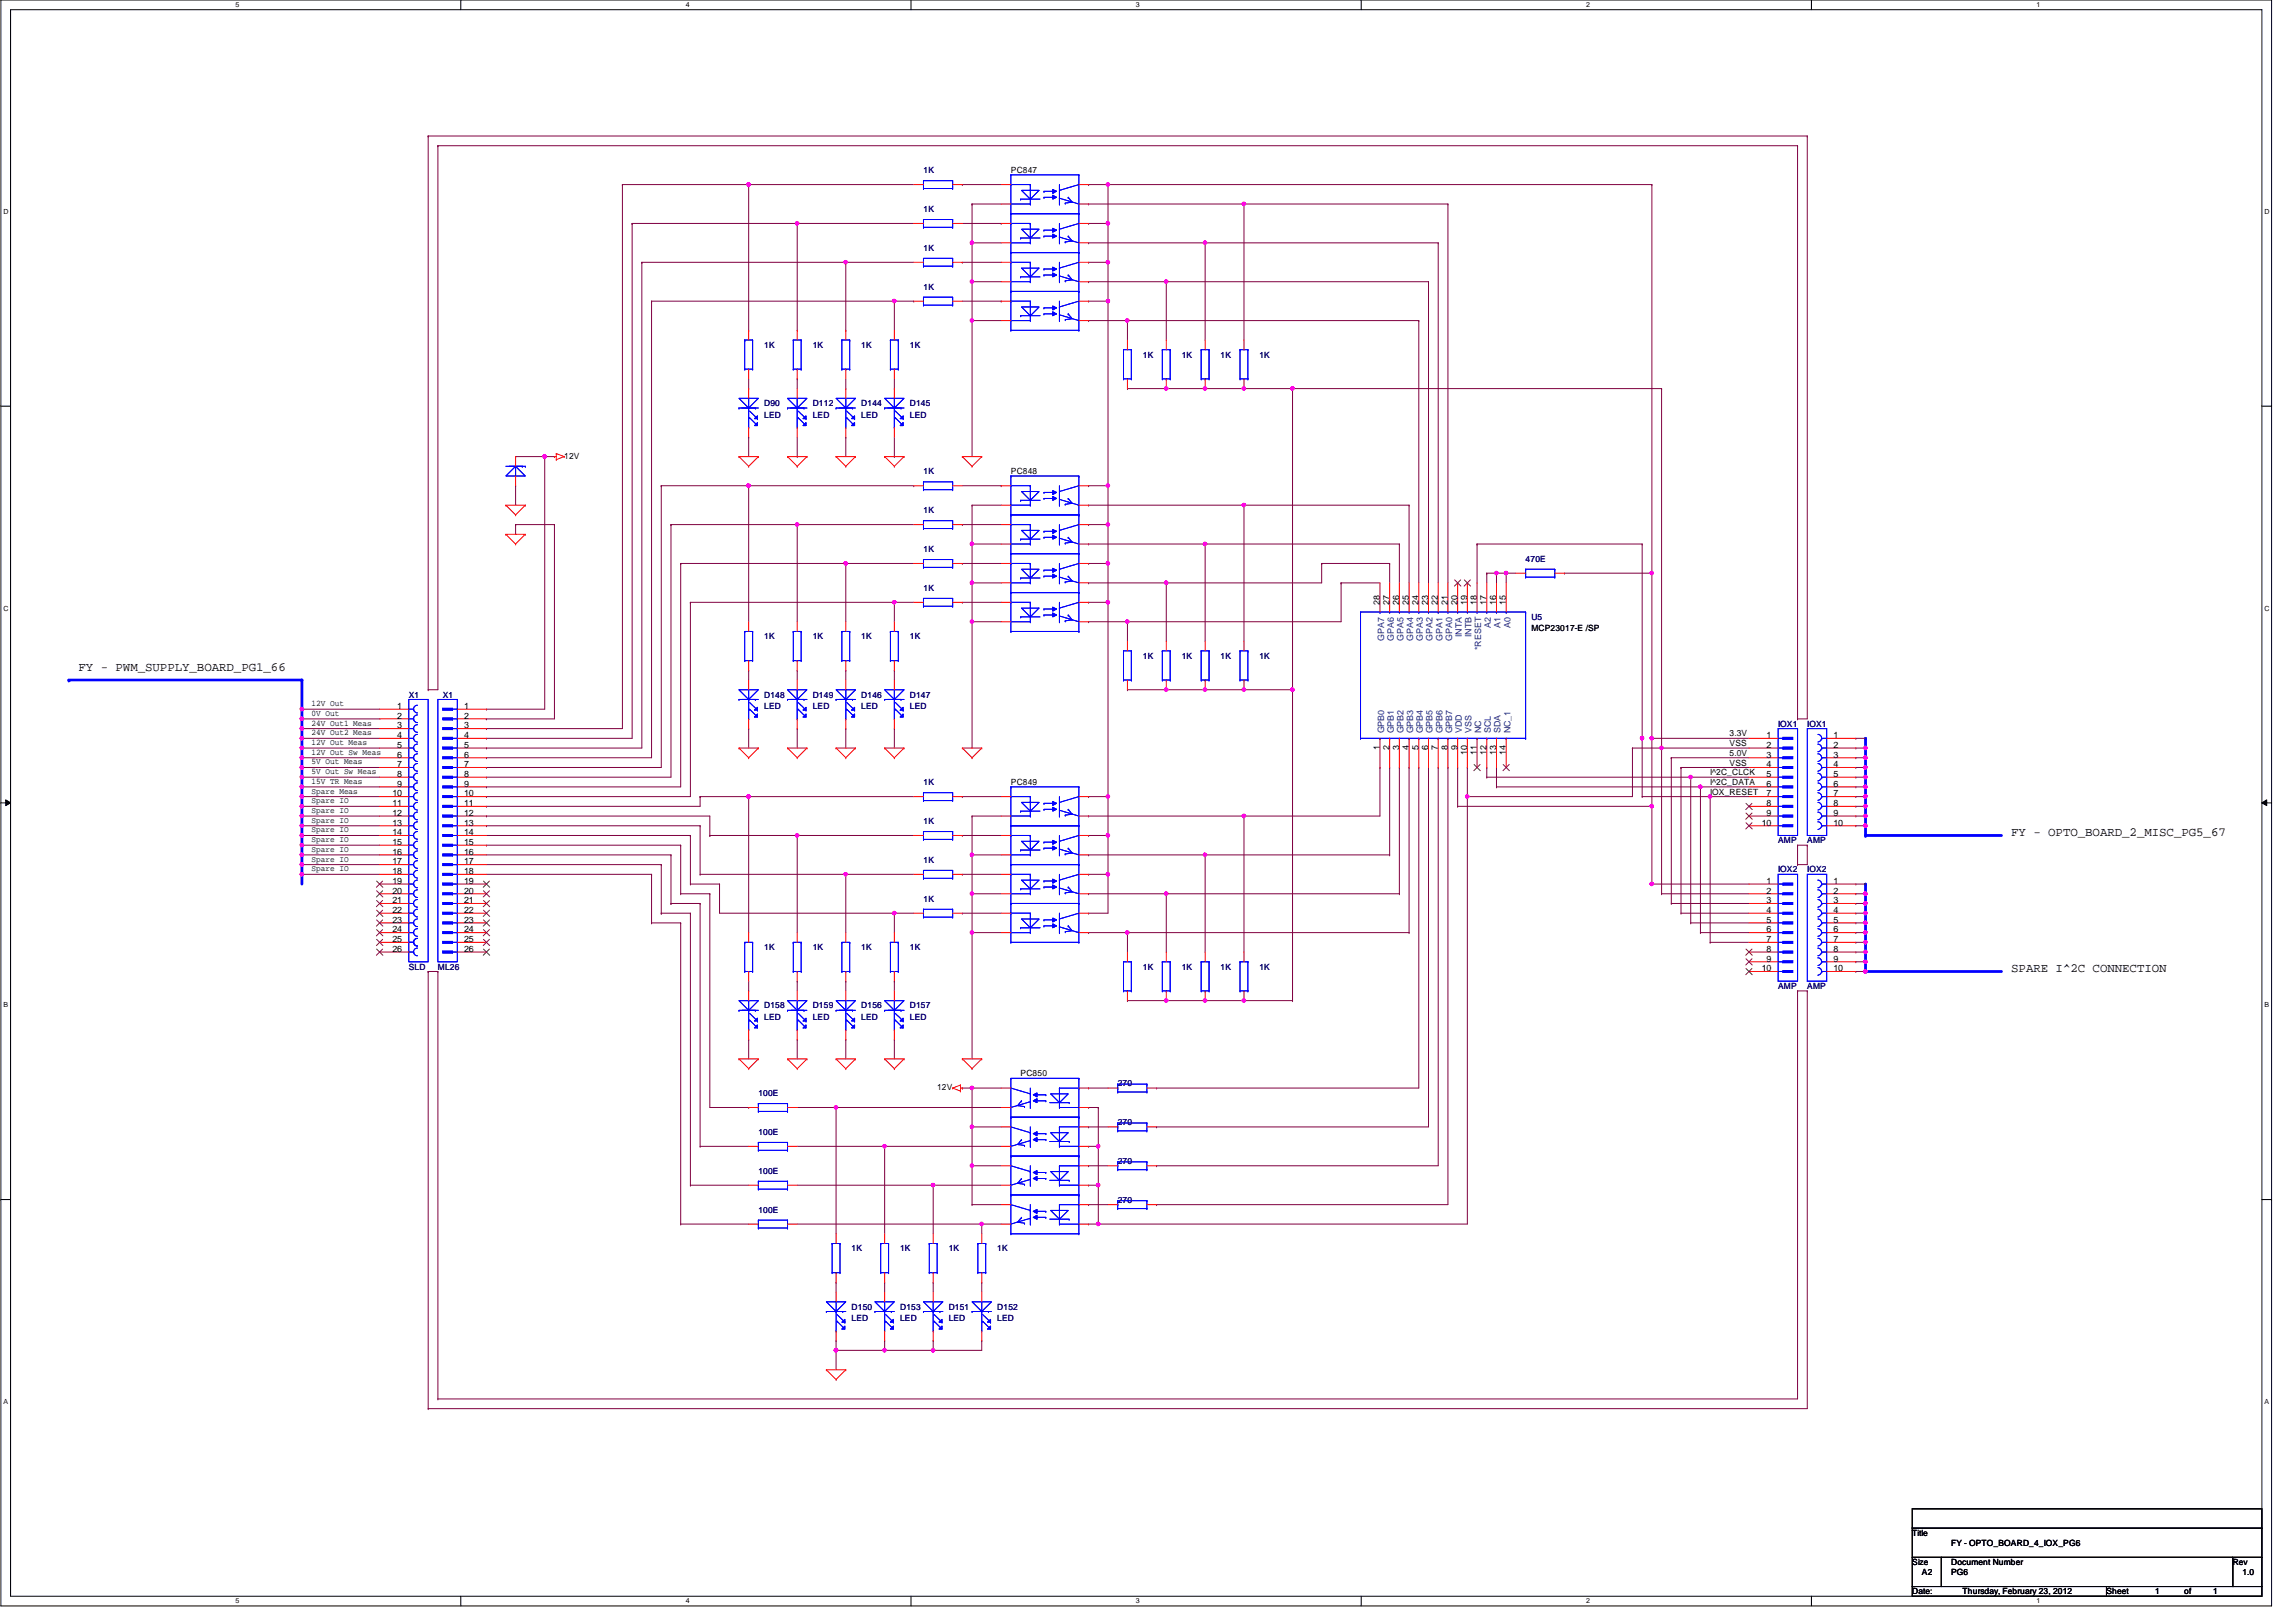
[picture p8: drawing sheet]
<svg xmlns="http://www.w3.org/2000/svg" width="420mm" height="297mm" viewBox="0 0 420 297" stroke-linecap="round" stroke-linejoin="round" font-family="sans-serif">
<defs><g id="words">
<g font-size="2.3">
<text x="14.4" y="122.8">FY - PWM_SUPPLY_BOARD_PG1_66</text>
<text x="368.2" y="153">FY - OPTO_BOARD_2_MISC_PG5_67</text>
<text x="368.2" y="177.9">SPARE I^2C CONNECTION</text>
</g>
<g font-size="1.6" fill="#000080">
<text x="169.1" y="31.7">1K</text>
<text x="169.1" y="38.8">1K</text>
<text x="169.1" y="45.9">1K</text>
<text x="169.1" y="53">1K</text>
<text x="139.9" y="63.7">1K</text>
<text x="148.8" y="63.7">1K</text>
<text x="157.7" y="63.7">1K</text>
<text x="166.6" y="63.7">1K</text>
<text x="209.2" y="65.4">1K</text>
<text x="216.4" y="65.4">1K</text>
<text x="223.5" y="65.4">1K</text>
<text x="230.6" y="65.4">1K</text>
<text x="139.9" y="74.3">D90</text>
<text x="139.9" y="76.5">LED</text>
<text x="148.8" y="74.3">D112</text>
<text x="148.8" y="76.5">LED</text>
<text x="157.7" y="74.3">D144</text>
<text x="157.7" y="76.5">LED</text>
<text x="166.6" y="74.3">D145</text>
<text x="166.6" y="76.5">LED</text>
<text x="169.1" y="86.8">1K</text>
<text x="169.1" y="93.9">1K</text>
<text x="169.1" y="101">1K</text>
<text x="279.3" y="102.8">470E</text>
<text x="169.1" y="108.1">1K</text>
<text x="280.4" y="113.5">U5</text>
<text x="139.9" y="117">1K</text>
<text x="148.8" y="117">1K</text>
<text x="157.7" y="117">1K</text>
<text x="166.6" y="117">1K</text>
<text x="209.2" y="120.6">1K</text>
<text x="216.4" y="120.6">1K</text>
<text x="223.5" y="120.6">1K</text>
<text x="230.6" y="120.6">1K</text>
<text x="74.8" y="127.7">X1</text>
<text x="81.1" y="127.7">X1</text>
<text x="139.9" y="127.7">D148</text>
<text x="139.9" y="129.8">LED</text>
<text x="148.8" y="127.7">D149</text>
<text x="148.8" y="129.8">LED</text>
<text x="157.7" y="127.7">D146</text>
<text x="157.7" y="129.8">LED</text>
<text x="166.6" y="127.7">D147</text>
<text x="166.6" y="129.8">LED</text>
<text x="325.5" y="133">IOX1</text>
<text x="330.9" y="133">IOX1</text>
<text x="169.1" y="143.7">1K</text>
<text x="169.1" y="150.8">1K</text>
<text x="325.5" y="154.3">AMP</text>
<text x="330.9" y="154.3">AMP</text>
<text x="169.1" y="157.9">1K</text>
<text x="325.5" y="159.7">IOX2</text>
<text x="330.9" y="159.7">IOX2</text>
<text x="169.1" y="165">1K</text>
<text x="139.9" y="173.9">1K</text>
<text x="148.8" y="173.9">1K</text>
<text x="157.7" y="173.9">1K</text>
<text x="166.6" y="173.9">1K</text>
<text x="74.8" y="177.5">SLD</text>
<text x="80.2" y="177.5">ML26</text>
<text x="209.2" y="177.5">1K</text>
<text x="216.4" y="177.5">1K</text>
<text x="223.5" y="177.5">1K</text>
<text x="230.6" y="177.5">1K</text>
<text x="139.9" y="184.6">D158</text>
<text x="148.8" y="184.6">D159</text>
<text x="157.7" y="184.6">D156</text>
<text x="166.6" y="184.6">D157</text>
<text x="325.5" y="181">AMP</text>
<text x="330.9" y="181">AMP</text>
<text x="139.9" y="186.7">LED</text>
<text x="148.8" y="186.7">LED</text>
<text x="157.7" y="186.7">LED</text>
<text x="166.6" y="186.7">LED</text>
<text x="138.8" y="200.6">100E</text>
<text x="204.6" y="198.8">270</text>
<text x="138.8" y="207.7">100E</text>
<text x="204.6" y="205.9">270</text>
<text x="138.8" y="214.8">100E</text>
<text x="204.6" y="213">270</text>
<text x="138.8" y="221.9">100E</text>
<text x="204.6" y="220.1">270</text>
<text x="155.9" y="229">1K</text>
<text x="164.8" y="229">1K</text>
<text x="173.7" y="229">1K</text>
<text x="182.6" y="229">1K</text>
<text x="155.9" y="239.7">D150</text>
<text x="164.8" y="239.7">D153</text>
<text x="173.7" y="239.7">D151</text>
<text x="182.6" y="239.7">D152</text>
<text x="155.9" y="241.8">LED</text>
<text x="164.8" y="241.8">LED</text>
<text x="173.7" y="241.8">LED</text>
<text x="182.6" y="241.8">LED</text>
</g>
<g font-size="1.6">
<text x="185.1" y="31.7">PC847</text>
<text x="103.3" y="83.9">12V</text>
<text x="185.1" y="86.8">PC848</text>
<text x="252.6" y="110.8" transform="rotate(-90 252.6 110.8)">28</text>
<text x="254.4" y="110.8" transform="rotate(-90 254.4 110.8)">27</text>
<text x="256.1" y="110.8" transform="rotate(-90 256.1 110.8)">26</text>
<text x="257.9" y="110.8" transform="rotate(-90 257.9 110.8)">25</text>
<text x="259.7" y="110.8" transform="rotate(-90 259.7 110.8)">24</text>
<text x="261.5" y="110.8" transform="rotate(-90 261.5 110.8)">23</text>
<text x="263.3" y="110.8" transform="rotate(-90 263.3 110.8)">22</text>
<text x="265" y="110.8" transform="rotate(-90 265 110.8)">21</text>
<text x="266.8" y="110.8" transform="rotate(-90 266.8 110.8)">20</text>
<text x="268.6" y="110.8" transform="rotate(-90 268.6 110.8)">19</text>
<text x="270.4" y="110.8" transform="rotate(-90 270.4 110.8)">18</text>
<text x="272.1" y="110.8" transform="rotate(-90 272.1 110.8)">17</text>
<text x="273.9" y="110.8" transform="rotate(-90 273.9 110.8)">16</text>
<text x="275.7" y="110.8" transform="rotate(-90 275.7 110.8)">15</text>
<text x="280.4" y="115.6">MCP23017-E /SP</text>
<text x="57.1" y="129.2">12V Out</text>
<text x="57.1" y="131">0V Out</text>
<text x="72.7" y="129.8">1</text>
<text x="72.7" y="131.5">2</text>
<text x="85" y="129.8">1</text>
<text x="85" y="131.5">2</text>
<text x="57.1" y="136.4">12V Out Meas</text>
<text x="57.1" y="132.8">24V Out1 Meas</text>
<text x="57.1" y="134.6">24V Out2 Meas</text>
<text x="72.7" y="133.3">3</text>
<text x="72.7" y="135.1">4</text>
<text x="72.7" y="136.9">5</text>
<text x="85" y="133.3">3</text>
<text x="85" y="135.1">4</text>
<text x="85" y="136.9">5</text>
<text x="252.6" y="137.2" transform="rotate(-90 252.6 137.2)">1</text>
<text x="254.4" y="137.2" transform="rotate(-90 254.4 137.2)">2</text>
<text x="256.1" y="137.2" transform="rotate(-90 256.1 137.2)">3</text>
<text x="257.9" y="137.2" transform="rotate(-90 257.9 137.2)">4</text>
<text x="259.7" y="137.2" transform="rotate(-90 259.7 137.2)">5</text>
<text x="261.5" y="137.2" transform="rotate(-90 261.5 137.2)">6</text>
<text x="263.3" y="137.2" transform="rotate(-90 263.3 137.2)">7</text>
<text x="265" y="137.2" transform="rotate(-90 265 137.2)">8</text>
<text x="266.8" y="137.2" transform="rotate(-90 266.8 137.2)">9</text>
<text x="316.6" y="134.8">3.3V</text>
<text x="316.6" y="136.6">VSS</text>
<text x="323.4" y="135.1">1</text>
<text x="323.4" y="136.9">2</text>
<text x="335.6" y="135.1">1</text>
<text x="335.6" y="136.9">2</text>
<text x="57.1" y="143.5">15V TR Meas</text>
<text x="57.1" y="139.9">5V Out Meas</text>
<text x="57.1" y="138.1">12V Out Sw Meas</text>
<text x="57.1" y="141.7">5V Out Sw Meas</text>
<text x="72.7" y="138.6">6</text>
<text x="72.7" y="140.4">7</text>
<text x="72.7" y="142.2">8</text>
<text x="72.7" y="144">9</text>
<text x="85" y="138.6">6</text>
<text x="85" y="140.4">7</text>
<text x="85" y="142.2">8</text>
<text x="85" y="144">9</text>
<text x="185.1" y="143.7">PC849</text>
<text x="268.6" y="138.1" transform="rotate(-90 268.6 138.1)">10</text>
<text x="270.4" y="138.1" transform="rotate(-90 270.4 138.1)">11</text>
<text x="272.1" y="138.1" transform="rotate(-90 272.1 138.1)">12</text>
<text x="273.9" y="138.1" transform="rotate(-90 273.9 138.1)">13</text>
<text x="275.7" y="138.1" transform="rotate(-90 275.7 138.1)">14</text>
<text x="313.1" y="141.9">I^2C_CLCK</text>
<text x="313.1" y="143.7">I^2C_DATA</text>
<text x="316.6" y="138.3">5.0V</text>
<text x="316.6" y="140.1">VSS</text>
<text x="323.4" y="138.6">3</text>
<text x="323.4" y="140.4">4</text>
<text x="323.4" y="142.2">5</text>
<text x="323.4" y="144">6</text>
<text x="335.6" y="138.6">3</text>
<text x="335.6" y="140.4">4</text>
<text x="335.6" y="142.2">5</text>
<text x="335.6" y="144">6</text>
<text x="57.1" y="145.2">Spare Meas</text>
<text x="57.1" y="147">Spare IO</text>
<text x="57.1" y="148.8">Spare IO</text>
<text x="71.8" y="145.8">10</text>
<text x="71.8" y="147.5">11</text>
<text x="71.8" y="149.3">12</text>
<text x="85" y="145.8">10</text>
<text x="85" y="147.5">11</text>
<text x="85" y="149.3">12</text>
<text x="313.1" y="145.5">IOX_RESET</text>
<text x="323.4" y="145.8">7</text>
<text x="323.4" y="147.5">8</text>
<text x="323.4" y="149.3">9</text>
<text x="335.6" y="145.8">7</text>
<text x="335.6" y="147.5">8</text>
<text x="335.6" y="149.3">9</text>
<text x="57.1" y="150.6">Spare IO</text>
<text x="57.1" y="152.4">Spare IO</text>
<text x="57.1" y="154.1">Spare IO</text>
<text x="57.1" y="155.9">Spare IO</text>
<text x="71.8" y="151.1">13</text>
<text x="71.8" y="152.9">14</text>
<text x="71.8" y="154.6">15</text>
<text x="85" y="151.1">13</text>
<text x="85" y="152.9">14</text>
<text x="85" y="154.6">15</text>
<text x="322.5" y="151.1">10</text>
<text x="335.6" y="151.1">10</text>
<text x="57.1" y="157.7">Spare IO</text>
<text x="57.1" y="159.5">Spare IO</text>
<text x="71.8" y="156.4">16</text>
<text x="71.8" y="158.2">17</text>
<text x="71.8" y="160">18</text>
<text x="71.8" y="161.8">19</text>
<text x="85" y="156.4">16</text>
<text x="85" y="158.2">17</text>
<text x="85" y="160">18</text>
<text x="85" y="161.8">19</text>
<text x="323.4" y="161.8">1</text>
<text x="335.6" y="161.8">1</text>
<text x="71.8" y="163.5">20</text>
<text x="71.8" y="165.3">21</text>
<text x="71.8" y="167.1">22</text>
<text x="85" y="163.5">20</text>
<text x="85" y="165.3">21</text>
<text x="85" y="167.1">22</text>
<text x="323.4" y="163.5">2</text>
<text x="323.4" y="165.3">3</text>
<text x="323.4" y="167.1">4</text>
<text x="335.6" y="163.5">2</text>
<text x="335.6" y="165.3">3</text>
<text x="335.6" y="167.1">4</text>
<text x="71.8" y="168.9">23</text>
<text x="71.8" y="170.6">24</text>
<text x="71.8" y="172.4">25</text>
<text x="85" y="168.9">23</text>
<text x="85" y="170.6">24</text>
<text x="85" y="172.4">25</text>
<text x="323.4" y="168.9">5</text>
<text x="323.4" y="170.6">6</text>
<text x="323.4" y="172.4">7</text>
<text x="335.6" y="168.9">5</text>
<text x="335.6" y="170.6">6</text>
<text x="335.6" y="172.4">7</text>
<text x="71.8" y="174.2">26</text>
<text x="85" y="174.2">26</text>
<text x="322.5" y="177.8">10</text>
<text x="323.4" y="174.2">8</text>
<text x="323.4" y="176">9</text>
<text x="335.6" y="174.2">8</text>
<text x="335.6" y="176">9</text>
<text x="335.6" y="177.8">10</text>
<text x="186.8" y="197">PC850</text>
<text x="171.6" y="199.5">12V</text>
<text x="350.1" y="281.1">Title</text>
<text x="350.1" y="286.5">Size</text>
<text x="357.2" y="286.5">Document Number</text>
<text x="357.2" y="282.9">FY - OPTO_BOARD_4_IOX_PG6</text>
<text x="408.8" y="286.5">Rev</text>
<text x="350.1" y="291.8">Date:</text>
<text x="351.9" y="288.2">A2</text>
<text x="357.2" y="288.2">PG6</text>
<text x="359.3" y="291.8">Thursday, February 23, 2012</text>
<text x="385.6" y="291.8">Sheet</text>
<text x="394.5" y="291.8">1</text>
<text x="399.9" y="291.8">of</text>
<text x="405.2" y="291.8">1</text>
<text x="410.5" y="288.2">1.0</text>
</g>
<g font-size="1.6" fill="#004080">
<text x="253.4" y="117.3" transform="rotate(-90 253.4 117.3)">GPA7</text>
<text x="255.2" y="117.3" transform="rotate(-90 255.2 117.3)">GPA6</text>
<text x="257" y="117.3" transform="rotate(-90 257 117.3)">GPA5</text>
<text x="258.7" y="117.3" transform="rotate(-90 258.7 117.3)">GPA4</text>
<text x="260.5" y="117.3" transform="rotate(-90 260.5 117.3)">GPA3</text>
<text x="262.3" y="117.3" transform="rotate(-90 262.3 117.3)">GPA2</text>
<text x="264.1" y="117.3" transform="rotate(-90 264.1 117.3)">GPA1</text>
<text x="265.8" y="117.3" transform="rotate(-90 265.8 117.3)">GPA0</text>
<text x="267.6" y="116.7" transform="rotate(-90 267.6 116.7)">INTA</text>
<text x="269.4" y="116.7" transform="rotate(-90 269.4 116.7)">INTB</text>
<text x="271.2" y="119" transform="rotate(-90 271.2 119)">*RESET</text>
<text x="273" y="114.9" transform="rotate(-90 273 114.9)">A2</text>
<text x="274.7" y="114.9" transform="rotate(-90 274.7 114.9)">A1</text>
<text x="276.5" y="114.9" transform="rotate(-90 276.5 114.9)">A0</text>
<text x="253.4" y="134.2" transform="rotate(-90 253.4 134.2)">GPB0</text>
<text x="255.2" y="134.2" transform="rotate(-90 255.2 134.2)">GPB1</text>
<text x="257" y="134.2" transform="rotate(-90 257 134.2)">GPB2</text>
<text x="258.7" y="134.2" transform="rotate(-90 258.7 134.2)">GPB3</text>
<text x="260.5" y="134.2" transform="rotate(-90 260.5 134.2)">GPB4</text>
<text x="262.3" y="134.2" transform="rotate(-90 262.3 134.2)">GPB5</text>
<text x="264.1" y="134.2" transform="rotate(-90 264.1 134.2)">GPB6</text>
<text x="265.8" y="134.2" transform="rotate(-90 265.8 134.2)">GPB7</text>
<text x="267.6" y="134.2" transform="rotate(-90 267.6 134.2)">VDD</text>
<text x="269.4" y="134.2" transform="rotate(-90 269.4 134.2)">VSS</text>
<text x="271.2" y="134.2" transform="rotate(-90 271.2 134.2)">NC</text>
<text x="273" y="134.2" transform="rotate(-90 273 134.2)">SCL</text>
<text x="274.7" y="134.2" transform="rotate(-90 274.7 134.2)">SDA</text>
<text x="276.5" y="134.2" transform="rotate(-90 276.5 134.2)">NC_1</text>
</g>
<g font-size="1.3">
<text x="43.1" y="1.3">5</text>
<text x="125.5" y="1.3">4</text>
<text x="208" y="1.3">3</text>
<text x="290.4" y="1.3">2</text>
<text x="372.8" y="1.3">1</text>
<text x=".6" y="39.2">D</text>
<text x="414.6" y="39.2">D</text>
<text x=".6" y="111.8">C</text>
<text x="414.6" y="111.8">C</text>
<text x=".6" y="184.4">B</text>
<text x="414.6" y="184.4">B</text>
<text x=".6" y="257">A</text>
<text x="414.6" y="257">A</text>
<text x="43.1" y="293.5">5</text>
<text x="125.5" y="293.5">4</text>
<text x="208" y="293.5">3</text>
<text x="290.4" y="293.5">2</text>
<text x="372.8" y="293.5">1</text>
</g>
</g></defs>
<path d="M.2 0h415.7v293.9h-415.7zM1.9 1.8h412.2v290.3h-412.2z" fill="none" stroke="#000" stroke-width=".18"/>
<g fill="#fff">
<path d="M43.1 .2h.7v1.4h-.7z"/>
<path d="M43.1 292.3h.7v1.4h-.7z"/>
</g>
<path d="M84.4 0v1.8M84.4 292.1v1.8" fill="none" stroke="#000" stroke-width=".18"/>
<g fill="#fff">
<path d="M125.5 .2h.7v1.4h-.7z"/>
<path d="M125.5 292.3h.7v1.4h-.7z"/>
</g>
<path d="M166.8 0v1.8M166.8 292.1v1.8" fill="none" stroke="#000" stroke-width=".18"/>
<g fill="#fff">
<path d="M208 .2h.6v1.4h-.6z"/>
<path d="M208 292.3h.6v1.4h-.6z"/>
</g>
<path d="M249.2 0v1.8M249.2 292.1v1.8" fill="none" stroke="#000" stroke-width=".18"/>
<g fill="#fff">
<path d="M290.4 .2h.7v1.4h-.7z"/>
<path d="M290.4 292.3h.7v1.4h-.7z"/>
</g>
<path d="M331.6 0v1.8M331.6 292.1v1.8" fill="none" stroke="#000" stroke-width=".18"/>
<g fill="#fff">
<path d="M372.8 .2h.7v1.4h-.7z"/>
<path d="M372.8 292.3h.7v1.4h-.7z"/>
<path d="M.6 38.1h.9v1.4h-.9z"/>
<path d="M414.6 38.1h.8v1.4h-.8z"/>
<path d="M.6 110.6h.9v1.4h-.9z"/>
<path d="M414.6 110.6h.8v1.4h-.8z"/>
</g>
<path d="M.2 74.3h1.7M414.1 74.3h1.8" fill="none" stroke="#000" stroke-width=".18"/>
<g fill="#fff">
<path d="M.6 183.2h.8v1.4h-.8z"/>
<path d="M414.6 183.2h.8v1.4h-.8z"/>
</g>
<path d="M.2 146.9h1.7M1 146.4l.9 .5-.9 .5zM414.1 146.9l.9-.5v1zM414.1 146.9h1.8" fill="none" stroke="#000" stroke-width=".18"/>
<path d="M1 146.4l.9 .5-.9 .5zM414.1 146.9l.9-.5v1z" fill="#000"/>
<g fill="#fff">
<path d="M.6 255.8h.8v1.4h-.8z"/>
<path d="M414.6 255.8h.8v1.4h-.8z"/>
</g>
<path d="M.2 219.5h1.7M414.1 219.5h1.8" fill="none" stroke="#000" stroke-width=".18"/>
<path d="M199.3 37.3h.1M199.3 37.3h28.4M227.7 37.3h.1M227.7 37.3v24.9" fill="none" stroke="#800040" stroke-width=".18"/>
<circle cx="227.7" cy="37.3" r=".32" fill="#f0f"/>
<circle cx="227.7" cy="37.3" r=".32" fill="none" stroke="#f0f" stroke-width=".18"/>
<path d="M199.3 33.8h.1M199.3 33.8h3.5" fill="none" stroke="#800040" stroke-width=".18"/>
<circle cx="202.8" cy="33.8" r=".32" fill="#f0f"/>
<circle cx="202.8" cy="33.8" r=".32" fill="none" stroke="#f0f" stroke-width=".18"/>
<path d="M199.3 44.4h.1M199.3 44.4h21.3M220.6 44.4h.1M220.6 44.4v17.8" fill="none" stroke="#800040" stroke-width=".18"/>
<circle cx="220.6" cy="44.4" r=".32" fill="#f0f"/>
<circle cx="220.6" cy="44.4" r=".32" fill="none" stroke="#f0f" stroke-width=".18"/>
<path d="M199.3 40.9h.1M199.3 40.9h3.5" fill="none" stroke="#800040" stroke-width=".18"/>
<circle cx="202.8" cy="40.9" r=".32" fill="#f0f"/>
<circle cx="202.8" cy="40.9" r=".32" fill="none" stroke="#f0f" stroke-width=".18"/>
<path d="M202.8 33.8h.1M202.8 33.8v7.1M220.6 71.1h.1M220.6 71.1h7.1M313.1 145.8h.1M313.1 145.8h7.1M339.8 140.5h.1M339.8 140.5h1.7" fill="none" stroke="#800040" stroke-width=".18"/>
<path d="M341.5 140.5v1.7" fill="none" stroke="#00f" stroke-width=".51"/>
<circle cx="341.5" cy="140.5" r=".25" fill="#00f"/>
<circle cx="341.5" cy="140.4" r=".32" fill="#f0f"/>
<circle cx="341.5" cy="140.4" r=".32" fill="none" stroke="#f0f" stroke-width=".18"/>
<path d="M341.5 149.4v1.7" fill="none" stroke="#00f" stroke-width=".51"/>
<circle cx="341.5" cy="149.4" r=".25" fill="#00f"/>
<circle cx="341.5" cy="149.3" r=".32" fill="#f0f"/>
<circle cx="341.5" cy="149.3" r=".32" fill="none" stroke="#f0f" stroke-width=".18"/>
<path d="M339.8 142.2h.1M339.8 142.2h1.7" fill="none" stroke="#800040" stroke-width=".18"/>
<path d="M341.5 142.2v1.8" fill="none" stroke="#00f" stroke-width=".51"/>
<circle cx="341.5" cy="142.2" r=".25" fill="#00f"/>
<circle cx="341.5" cy="142.2" r=".32" fill="#f0f"/>
<circle cx="341.5" cy="142.2" r=".32" fill="none" stroke="#f0f" stroke-width=".18"/>
<path d="M306 138.7h.1M306 138.7h14.2" fill="none" stroke="#800040" stroke-width=".18"/>
<path d="M341.5 135.1v1.8" fill="none" stroke="#00f" stroke-width=".51"/>
<circle cx="341.5" cy="135.1" r=".25" fill="#00f"/>
<path d="M339.8 144h.1M339.8 144h1.7" fill="none" stroke="#800040" stroke-width=".18"/>
<path d="M341.5 144v1.8" fill="none" stroke="#00f" stroke-width=".51"/>
<circle cx="341.5" cy="144" r=".25" fill="#00f"/>
<circle cx="341.5" cy="144" r=".32" fill="#f0f"/>
<circle cx="341.5" cy="144" r=".32" fill="none" stroke="#f0f" stroke-width=".18"/>
<path d="M302.4 135.1h.1M302.4 135.1h17.8" fill="none" stroke="#800040" stroke-width=".18"/>
<circle cx="302.4" cy="135.1" r=".32" fill="#f0f"/>
<circle cx="302.4" cy="135.1" r=".32" fill="none" stroke="#f0f" stroke-width=".18"/>
<path d="M341.5 152.9h24.9" fill="none" stroke="#00f" stroke-width=".51"/>
<circle cx="341.5" cy="152.9" r=".25" fill="#00f"/>
<path d="M339.8 145.8h.1M339.8 145.8h1.7" fill="none" stroke="#800040" stroke-width=".18"/>
<path d="M341.5 145.8v1.8" fill="none" stroke="#00f" stroke-width=".51"/>
<circle cx="341.5" cy="145.8" r=".25" fill="#00f"/>
<circle cx="341.5" cy="145.8" r=".32" fill="#f0f"/>
<circle cx="341.5" cy="145.8" r=".32" fill="none" stroke="#f0f" stroke-width=".18"/>
<path d="M339.8 135.1h.1M339.8 135.1h1.7M339.8 147.6h.1M339.8 147.6h1.7" fill="none" stroke="#800040" stroke-width=".18"/>
<path d="M341.5 147.6v1.8" fill="none" stroke="#00f" stroke-width=".51"/>
<circle cx="341.5" cy="147.6" r=".25" fill="#00f"/>
<circle cx="341.5" cy="147.5" r=".32" fill="#f0f"/>
<circle cx="341.5" cy="147.5" r=".32" fill="none" stroke="#f0f" stroke-width=".18"/>
<path d="M304.2 136.9h.1M304.2 136.9h16M311.3 144h.1M311.3 144h8.9" fill="none" stroke="#800040" stroke-width=".18"/>
<circle cx="304.2" cy="136.9" r=".32" fill="#f0f"/>
<circle cx="304.2" cy="136.9" r=".32" fill="none" stroke="#f0f" stroke-width=".18"/>
<path d="M339.8 136.9h.1M339.8 136.9h1.7" fill="none" stroke="#800040" stroke-width=".18"/>
<path d="M341.5 136.9v1.8" fill="none" stroke="#00f" stroke-width=".51"/>
<circle cx="341.5" cy="136.9" r=".25" fill="#00f"/>
<circle cx="341.5" cy="136.9" r=".32" fill="#f0f"/>
<circle cx="341.5" cy="136.9" r=".32" fill="none" stroke="#f0f" stroke-width=".18"/>
<path d="M339.8 149.4h.1M339.8 149.4h1.7" fill="none" stroke="#800040" stroke-width=".18"/>
<path d="M341.5 151.1v1.8" fill="none" stroke="#00f" stroke-width=".51"/>
<circle cx="341.5" cy="151.1" r=".25" fill="#00f"/>
<circle cx="341.5" cy="151.1" r=".32" fill="#f0f"/>
<circle cx="341.5" cy="151.1" r=".32" fill="none" stroke="#f0f" stroke-width=".18"/>
<path d="M339.8 138.7h.1M339.8 138.7h1.7" fill="none" stroke="#800040" stroke-width=".18"/>
<path d="M341.5 138.7v1.8" fill="none" stroke="#00f" stroke-width=".51"/>
<circle cx="341.5" cy="138.7" r=".25" fill="#00f"/>
<circle cx="341.5" cy="138.7" r=".32" fill="#f0f"/>
<circle cx="341.5" cy="138.7" r=".32" fill="none" stroke="#f0f" stroke-width=".18"/>
<path d="M55.3 149.4h.1M55.3 140.5h.1M55.3 149.4h14.2M55.3 140.5h14.2M339.8 151.1h.1M339.8 151.1h1.7" fill="none" stroke="#800040" stroke-width=".18"/>
<path d="M55.3 140.5v1.7" fill="none" stroke="#00f" stroke-width=".51"/>
<circle cx="55.3" cy="140.5" r=".25" fill="#00f"/>
<circle cx="55.3" cy="140.4" r=".32" fill="#f0f"/>
<circle cx="55.3" cy="140.4" r=".32" fill="none" stroke="#f0f" stroke-width=".18"/>
<path d="M55.3 151.1h.1M55.3 151.1h14.2" fill="none" stroke="#800040" stroke-width=".18"/>
<circle cx="55.3" cy="151.1" r=".32" fill="#f0f"/>
<circle cx="55.3" cy="151.1" r=".32" fill="none" stroke="#f0f" stroke-width=".18"/>
<path d="M55.3 142.2h.1M55.3 142.2h14.2" fill="none" stroke="#800040" stroke-width=".18"/>
<path d="M55.3 142.2v1.8" fill="none" stroke="#00f" stroke-width=".51"/>
<circle cx="55.3" cy="142.2" r=".25" fill="#00f"/>
<circle cx="55.3" cy="142.2" r=".32" fill="#f0f"/>
<circle cx="55.3" cy="142.2" r=".32" fill="none" stroke="#f0f" stroke-width=".18"/>
<path d="M55.3 144h.1M55.3 144h14.2" fill="none" stroke="#800040" stroke-width=".18"/>
<path d="M55.3 144v1.8" fill="none" stroke="#00f" stroke-width=".51"/>
<circle cx="55.3" cy="144" r=".25" fill="#00f"/>
<circle cx="55.3" cy="144" r=".32" fill="#f0f"/>
<circle cx="55.3" cy="144" r=".32" fill="none" stroke="#f0f" stroke-width=".18"/>
<path d="M55.3 149.4v1.7" fill="none" stroke="#00f" stroke-width=".51"/>
<circle cx="55.3" cy="149.4" r=".25" fill="#00f"/>
<circle cx="55.3" cy="149.3" r=".32" fill="#f0f"/>
<circle cx="55.3" cy="149.3" r=".32" fill="none" stroke="#f0f" stroke-width=".18"/>
<path d="M55.3 145.8h.1M55.3 145.8h14.2" fill="none" stroke="#800040" stroke-width=".18"/>
<path d="M55.3 145.8v1.8" fill="none" stroke="#00f" stroke-width=".51"/>
<circle cx="55.3" cy="145.8" r=".25" fill="#00f"/>
<circle cx="55.3" cy="145.8" r=".32" fill="#f0f"/>
<circle cx="55.3" cy="145.8" r=".32" fill="none" stroke="#f0f" stroke-width=".18"/>
<path d="M55.3 136.9h.1M55.3 136.9h14.2" fill="none" stroke="#800040" stroke-width=".18"/>
<path d="M55.3 136.9v1.8" fill="none" stroke="#00f" stroke-width=".51"/>
<circle cx="55.3" cy="136.9" r=".25" fill="#00f"/>
<path d="M55.3 147.6h.1M55.3 147.6h14.2" fill="none" stroke="#800040" stroke-width=".18"/>
<path d="M55.3 147.6v1.8" fill="none" stroke="#00f" stroke-width=".51"/>
<circle cx="55.3" cy="147.6" r=".25" fill="#00f"/>
<circle cx="55.3" cy="147.5" r=".32" fill="#f0f"/>
<circle cx="55.3" cy="147.5" r=".32" fill="none" stroke="#f0f" stroke-width=".18"/>
<path d="M55.3 138.7h.1M55.3 138.7h14.2" fill="none" stroke="#800040" stroke-width=".18"/>
<path d="M55.3 138.7v1.8" fill="none" stroke="#00f" stroke-width=".51"/>
<circle cx="55.3" cy="138.7" r=".25" fill="#00f"/>
<circle cx="55.3" cy="138.7" r=".32" fill="#f0f"/>
<circle cx="55.3" cy="138.7" r=".32" fill="none" stroke="#f0f" stroke-width=".18"/>
<g fill="none" stroke="#800040" stroke-width=".18">
<path d="M78.4 24.9h.1M78.4 24.9h252.5M78.4 24.9v101.3M80.2 26.7h.1M80.2 26.7v99.5h-1.8M80.2 26.7h248.9M329.1 26.7h.1M329.1 26.7v104.9M330.9 24.9h.1M330.9 24.9v106.7h-1.8M78.4 126.2h.1M329.1 131.6h.1"/>
<path d="M55.3 152.9h.1M55.3 152.9h14.2M78.4 177.8h.1M78.4 177.8v80M78.4 177.8h1.8M80.2 177.8h.1M80.2 177.8v78.2M329.1 181.4h.1M329.1 181.4v74.6h-248.9M329.1 181.4h1.8M330.9 181.4h.1M330.9 181.4v76.4h-252.5"/>
<path d="M78.4 257.8h.1M80.2 256h.1"/>
</g>
<path d="M55.3 151.1v1.8" fill="none" stroke="#00f" stroke-width=".51"/>
<circle cx="55.3" cy="151.1" r=".25" fill="#00f"/>
<path d="M55.3 154.7v1.8" fill="none" stroke="#00f" stroke-width=".51"/>
<circle cx="55.3" cy="154.7" r=".25" fill="#00f"/>
<path d="M55.3 156.5h.1M55.3 158.2h.1M55.3 156.5h14.2M55.3 158.2h14.2" fill="none" stroke="#800040" stroke-width=".18"/>
<path d="M55.3 156.5v1.7" fill="none" stroke="#00f" stroke-width=".51"/>
<circle cx="55.3" cy="156.5" r=".25" fill="#00f"/>
<circle cx="55.3" cy="156.4" r=".32" fill="#f0f"/>
<circle cx="55.3" cy="156.4" r=".32" fill="none" stroke="#f0f" stroke-width=".18"/>
<path d="M55.3 160h.1M55.3 160h14.2" fill="none" stroke="#800040" stroke-width=".18"/>
<path d="M55.3 158.2v1.8" fill="none" stroke="#00f" stroke-width=".51"/>
<circle cx="55.3" cy="158.2" r=".25" fill="#00f"/>
<circle cx="55.3" cy="158.2" r=".32" fill="#f0f"/>
<circle cx="55.3" cy="158.2" r=".32" fill="none" stroke="#f0f" stroke-width=".18"/>
<path d="M55.3 160v1.8" fill="none" stroke="#00f" stroke-width=".51"/>
<circle cx="55.3" cy="160" r=".25" fill="#00f"/>
<circle cx="55.3" cy="160" r=".32" fill="#f0f"/>
<circle cx="55.3" cy="160" r=".32" fill="none" stroke="#f0f" stroke-width=".18"/>
<path d="M55.3 135.1v1.8" fill="none" stroke="#00f" stroke-width=".51"/>
<circle cx="55.3" cy="135.1" r=".25" fill="#00f"/>
<circle cx="55.3" cy="136.9" r=".32" fill="#f0f"/>
<circle cx="55.3" cy="136.9" r=".32" fill="none" stroke="#f0f" stroke-width=".18"/>
<path d="M12.6 124.5h42.7" fill="none" stroke="#00f" stroke-width=".51"/>
<circle cx="12.6" cy="124.5" r=".25" fill="#00f"/>
<path d="M55.3 129.8h.1M55.3 129.8h14.2" fill="none" stroke="#800040" stroke-width=".18"/>
<path d="M55.3 124.5v5.3" fill="none" stroke="#00f" stroke-width=".51"/>
<circle cx="55.3" cy="124.5" r=".25" fill="#00f"/>
<path d="M55.3 131.6h.1M55.3 131.6h14.2" fill="none" stroke="#800040" stroke-width=".18"/>
<path d="M55.3 129.8v1.8" fill="none" stroke="#00f" stroke-width=".51"/>
<circle cx="55.3" cy="129.8" r=".25" fill="#00f"/>
<circle cx="55.3" cy="129.8" r=".32" fill="#f0f"/>
<circle cx="55.3" cy="129.8" r=".32" fill="none" stroke="#f0f" stroke-width=".18"/>
<path d="M55.3 133.3h.1M55.3 133.3h14.2" fill="none" stroke="#800040" stroke-width=".18"/>
<path d="M55.3 131.6v1.7" fill="none" stroke="#00f" stroke-width=".51"/>
<circle cx="55.3" cy="131.6" r=".25" fill="#00f"/>
<circle cx="55.3" cy="131.5" r=".32" fill="#f0f"/>
<circle cx="55.3" cy="131.5" r=".32" fill="none" stroke="#f0f" stroke-width=".18"/>
<path d="M55.3 135.1h.1M55.3 135.1h14.2" fill="none" stroke="#800040" stroke-width=".18"/>
<circle cx="55.3" cy="135.1" r=".32" fill="#f0f"/>
<circle cx="55.3" cy="135.1" r=".32" fill="none" stroke="#f0f" stroke-width=".18"/>
<path d="M55.3 133.3v1.8" fill="none" stroke="#00f" stroke-width=".51"/>
<circle cx="55.3" cy="133.3" r=".25" fill="#00f"/>
<circle cx="55.3" cy="133.3" r=".32" fill="#f0f"/>
<circle cx="55.3" cy="133.3" r=".32" fill="none" stroke="#f0f" stroke-width=".18"/>
<path d="M199.3 51.6h.1M199.3 51.6h14.2" fill="none" stroke="#800040" stroke-width=".18"/>
<circle cx="213.5" cy="51.5" r=".32" fill="#f0f"/>
<circle cx="213.5" cy="51.5" r=".32" fill="none" stroke="#f0f" stroke-width=".18"/>
<path d="M199.3 58.7h.1M199.3 58.7h7.1M213.5 51.6h.1M213.5 51.6v10.6" fill="none" stroke="#800040" stroke-width=".18"/>
<circle cx="206.4" cy="58.6" r=".32" fill="#f0f"/>
<circle cx="206.4" cy="58.6" r=".32" fill="none" stroke="#f0f" stroke-width=".18"/>
<path d="M199.3 48h.1M199.3 55.1h.1M199.3 48h3.5M202.8 40.9h.1M202.8 48h.1M202.8 40.9v14.2h-3.5M206.4 58.7h.1M206.4 58.7v3.5" fill="none" stroke="#800040" stroke-width=".18"/>
<circle cx="202.8" cy="48" r=".32" fill="#f0f"/>
<circle cx="202.8" cy="48" r=".32" fill="none" stroke="#f0f" stroke-width=".18"/>
<path d="M206.4 71.1h.1M206.4 71.1h14.2M213.5 71.1h.1" fill="none" stroke="#800040" stroke-width=".18"/>
<circle cx="220.6" cy="71.1" r=".32" fill="#f0f"/>
<circle cx="220.6" cy="71.1" r=".32" fill="none" stroke="#f0f" stroke-width=".18"/>
<circle cx="213.5" cy="71.1" r=".32" fill="#f0f"/>
<circle cx="213.5" cy="71.1" r=".32" fill="none" stroke="#f0f" stroke-width=".18"/>
<path d="M300.6 135.1h.1M300.6 135.1v10.7M309.5 142.2h.1M309.5 142.2h10.7" fill="none" stroke="#800040" stroke-width=".18"/>
<circle cx="300.6" cy="135.1" r=".32" fill="#f0f"/>
<circle cx="300.6" cy="135.1" r=".32" fill="none" stroke="#f0f" stroke-width=".18"/>
<path d="M298.9 136.9h.1M298.9 136.9v8.9h-30.3M266.9 147.6h.1M266.9 147.6h35.5M268.6 145.8h.1M302.4 147.6h.1M302.4 147.6v14.2" fill="none" stroke="#800040" stroke-width=".18"/>
<circle cx="302.4" cy="161.8" r=".32" fill="#f0f"/>
<circle cx="302.4" cy="161.8" r=".32" fill="none" stroke="#f0f" stroke-width=".18"/>
<circle cx="302.4" cy="147.5" r=".32" fill="#f0f"/>
<circle cx="302.4" cy="147.5" r=".32" fill="none" stroke="#f0f" stroke-width=".18"/>
<path d="M286.4 104.9h.1M286.4 104.9h16M302.4 104.9h.1M302.4 104.9v30.2M329.1 154.7h.1M329.1 158.2h.1M329.1 154.7v3.5M329.1 154.7h1.8M330.9 154.7h.1M330.9 154.7v3.5h-1.8" fill="none" stroke="#800040" stroke-width=".18"/>
<path d="M341.5 161.8v1.8" fill="none" stroke="#00f" stroke-width=".51"/>
<circle cx="341.5" cy="161.8" r=".25" fill="#00f"/>
<path d="M341.5 177.8h24.9" fill="none" stroke="#00f" stroke-width=".51"/>
<circle cx="341.5" cy="177.8" r=".25" fill="#00f"/>
<circle cx="341.5" cy="177.8" r=".32" fill="#f0f"/>
<circle cx="341.5" cy="177.8" r=".32" fill="none" stroke="#f0f" stroke-width=".18"/>
<path d="M339.8 161.8h.1M339.8 163.6h.1M339.8 161.8h1.7M339.8 163.6h1.7" fill="none" stroke="#800040" stroke-width=".18"/>
<path d="M341.5 163.6v1.8" fill="none" stroke="#00f" stroke-width=".51"/>
<circle cx="341.5" cy="163.6" r=".25" fill="#00f"/>
<circle cx="341.5" cy="163.5" r=".32" fill="#f0f"/>
<circle cx="341.5" cy="163.5" r=".32" fill="none" stroke="#f0f" stroke-width=".18"/>
<path d="M339.8 165.4h.1M339.8 167.1h.1M339.8 168.9h.1M339.8 170.7h.1M339.8 165.4h1.7M339.8 167.1h1.7M339.8 168.9h1.7M339.8 170.7h1.7" fill="none" stroke="#800040" stroke-width=".18"/>
<path d="M341.5 170.7v1.8" fill="none" stroke="#00f" stroke-width=".51"/>
<circle cx="341.5" cy="170.7" r=".25" fill="#00f"/>
<circle cx="341.5" cy="170.7" r=".32" fill="#f0f"/>
<circle cx="341.5" cy="170.7" r=".32" fill="none" stroke="#f0f" stroke-width=".18"/>
<path d="M339.8 172.5h.1M339.8 172.5h1.7" fill="none" stroke="#800040" stroke-width=".18"/>
<path d="M341.5 172.5v1.7" fill="none" stroke="#00f" stroke-width=".51"/>
<circle cx="341.5" cy="172.5" r=".25" fill="#00f"/>
<circle cx="341.5" cy="172.4" r=".32" fill="#f0f"/>
<circle cx="341.5" cy="172.4" r=".32" fill="none" stroke="#f0f" stroke-width=".18"/>
<path d="M339.8 174.2h.1M339.8 174.2h1.7" fill="none" stroke="#800040" stroke-width=".18"/>
<path d="M341.5 176v1.8" fill="none" stroke="#00f" stroke-width=".51"/>
<circle cx="341.5" cy="176" r=".25" fill="#00f"/>
<path d="M339.8 176h.1M339.8 176h1.7" fill="none" stroke="#800040" stroke-width=".18"/>
<circle cx="341.5" cy="176" r=".32" fill="#f0f"/>
<circle cx="341.5" cy="176" r=".32" fill="none" stroke="#f0f" stroke-width=".18"/>
<g fill="none" stroke="#800040" stroke-width=".18">
<path d="M304.2 136.9h.1M304.2 136.9v26.7M306 138.7h.1M306 138.7v26.7M307.8 140.5h.1M307.8 140.5h12.4M307.8 140.5v26.6M309.5 142.2h.1M309.5 142.2v26.7M302.4 161.8h.1M302.4 161.8h17.8M304.2 163.6h.1"/>
<path d="M304.2 163.6h16M306 165.4h.1M306 165.4h14.2M307.8 167.1h.1M307.8 167.1h12.4M339.8 177.8h.1M339.8 177.8h1.7"/>
</g>
<circle cx="309.5" cy="142.2" r=".32" fill="#f0f"/>
<circle cx="309.5" cy="142.2" r=".32" fill="none" stroke="#f0f" stroke-width=".18"/>
<path d="M311.3 144h.1M311.3 144v26.7M309.5 168.9h.1M309.5 168.9h10.7" fill="none" stroke="#800040" stroke-width=".18"/>
<circle cx="311.3" cy="144" r=".32" fill="#f0f"/>
<circle cx="311.3" cy="144" r=".32" fill="none" stroke="#f0f" stroke-width=".18"/>
<path d="M313.1 145.8h.1M313.1 145.8v26.7M311.3 170.7h.1M311.3 170.7h8.9" fill="none" stroke="#800040" stroke-width=".18"/>
<circle cx="313.1" cy="145.8" r=".32" fill="#f0f"/>
<circle cx="313.1" cy="145.8" r=".32" fill="none" stroke="#f0f" stroke-width=".18"/>
<g fill="none" stroke="#800040" stroke-width=".18">
<path d="M154.8 103.1h.1M154.8 103.1v10.7M154.8 103.1h12.5M163.7 110.2h.1M163.7 110.2v3.6M154.8 122.7h.1M154.8 133.3h.1M154.8 122.7v1.8M154.8 133.3v3.6M163.7 122.7h.1M163.7 122.7v1.8M206.4 126.2h.1"/>
<path d="M206.4 126.2h7.1M313.1 172.5h.1M313.1 172.5h7.1"/>
</g>
<circle cx="154.8" cy="103.1" r=".32" fill="#f0f"/>
<circle cx="154.8" cy="103.1" r=".32" fill="none" stroke="#f0f" stroke-width=".18"/>
<path d="M213.5 126.2h.1M213.5 126.2h7.1" fill="none" stroke="#800040" stroke-width=".18"/>
<circle cx="220.6" cy="126.2" r=".32" fill="#f0f"/>
<circle cx="220.6" cy="126.2" r=".32" fill="none" stroke="#f0f" stroke-width=".18"/>
<circle cx="213.5" cy="126.2" r=".32" fill="#f0f"/>
<circle cx="213.5" cy="126.2" r=".32" fill="none" stroke="#f0f" stroke-width=".18"/>
<path d="M199.3 106.7h.1M199.3 106.7h14.2M213.5 106.7h.1M213.5 106.7v10.6" fill="none" stroke="#800040" stroke-width=".18"/>
<circle cx="213.5" cy="106.7" r=".32" fill="#f0f"/>
<circle cx="213.5" cy="106.7" r=".32" fill="none" stroke="#f0f" stroke-width=".18"/>
<path d="M176.2 110.2h.1M176.2 110.2h7.1M199.3 113.8h.1M199.3 113.8h7.1M206.4 113.8h.1M206.4 113.8v3.5" fill="none" stroke="#800040" stroke-width=".18"/>
<circle cx="206.4" cy="113.8" r=".32" fill="#f0f"/>
<circle cx="206.4" cy="113.8" r=".32" fill="none" stroke="#f0f" stroke-width=".18"/>
<path d="M178 99.6h.1M178 99.6v14.2M202.8 96h.1M202.8 96v7.1h-3.5M176.2 103.1h.1M176.2 103.1h7.1M178 106.7h.1M178 106.7h5.3M199.3 103.1h.1" fill="none" stroke="#800040" stroke-width=".18"/>
<circle cx="177.9" cy="106.7" r=".32" fill="#f0f"/>
<circle cx="177.9" cy="106.7" r=".32" fill="none" stroke="#f0f" stroke-width=".18"/>
<path d="M178 99.6h.1M178 99.6h5.3M227.7 92.5h.1M227.7 92.5v24.8M178 113.8h.1M178 113.8h5.3M178 113.8v23.1" fill="none" stroke="#800040" stroke-width=".18"/>
<circle cx="177.9" cy="113.8" r=".32" fill="#f0f"/>
<circle cx="177.9" cy="113.8" r=".32" fill="none" stroke="#f0f" stroke-width=".18"/>
<path d="M199.3 92.5h.1M199.3 92.5h28.4M146 133.3h.1M146 133.3v3.6" fill="none" stroke="#800040" stroke-width=".18"/>
<circle cx="227.7" cy="92.4" r=".32" fill="#f0f"/>
<circle cx="227.7" cy="92.4" r=".32" fill="none" stroke="#f0f" stroke-width=".18"/>
<path d="M146 96h.1M146 96v17.8M176.2 96h.1M176.2 96h7.1M199.3 88.9h.1M199.3 99.6h.1M199.3 88.9h3.5M199.3 99.6h21.3M220.6 99.6h.1M220.6 99.6v17.7M146 122.7h.1M146 122.7v1.8" fill="none" stroke="#800040" stroke-width=".18"/>
<circle cx="220.6" cy="99.5" r=".32" fill="#f0f"/>
<circle cx="220.6" cy="99.5" r=".32" fill="none" stroke="#f0f" stroke-width=".18"/>
<path d="M146 96h.1M146 96h21.3" fill="none" stroke="#800040" stroke-width=".18"/>
<circle cx="145.9" cy="96" r=".32" fill="#f0f"/>
<circle cx="145.9" cy="96" r=".32" fill="none" stroke="#f0f" stroke-width=".18"/>
<path d="M227.7 126.2h.1M227.7 126.2h8.9" fill="none" stroke="#800040" stroke-width=".18"/>
<circle cx="227.7" cy="126.2" r=".32" fill="#f0f"/>
<circle cx="227.7" cy="126.2" r=".32" fill="none" stroke="#f0f" stroke-width=".18"/>
<path d="M202.8 88.9h.1M202.8 88.9v7.1" fill="none" stroke="#800040" stroke-width=".18"/>
<circle cx="202.8" cy="88.9" r=".32" fill="#f0f"/>
<circle cx="202.8" cy="88.9" r=".32" fill="none" stroke="#f0f" stroke-width=".18"/>
<path d="M199.3 96h.1M199.3 96h3.5" fill="none" stroke="#800040" stroke-width=".18"/>
<circle cx="202.8" cy="96" r=".32" fill="#f0f"/>
<circle cx="202.8" cy="96" r=".32" fill="none" stroke="#f0f" stroke-width=".18"/>
<path d="M202.8 103.1h.1M202.8 103.1v7.1" fill="none" stroke="#800040" stroke-width=".18"/>
<circle cx="202.8" cy="103.1" r=".32" fill="#f0f"/>
<circle cx="202.8" cy="103.1" r=".32" fill="none" stroke="#f0f" stroke-width=".18"/>
<g fill="none" stroke="#800040" stroke-width=".18">
<path d="M163.7 110.2h.1M163.7 110.2h3.6M199.3 110.2h.1M199.3 110.2h3.5M272.2 104.9h.1M272.2 104.9v1.8M272.2 104.9h1.8M274 104.9h.1M274 104.9v1.8M163.7 133.3h.1M163.7 133.3v3.6M266.9 140.5h.1"/>
<path d="M266.9 140.5v7.1M268.6 140.5h.1M268.6 140.5v5.3M272.2 140.5h.1M272.2 140.5v1.7M274 140.5h.1M274 140.5v3.5"/>
</g>
<circle cx="273.9" cy="104.9" r=".32" fill="#f0f"/>
<circle cx="273.9" cy="104.9" r=".32" fill="none" stroke="#f0f" stroke-width=".18"/>
<path d="M274 104.9h.1M274 104.9h1.7M275.7 104.9h.1M275.7 104.9v1.8" fill="none" stroke="#800040" stroke-width=".18"/>
<circle cx="275.7" cy="104.9" r=".32" fill="#f0f"/>
<circle cx="275.7" cy="104.9" r=".32" fill="none" stroke="#f0f" stroke-width=".18"/>
<g fill="none" stroke="#800040" stroke-width=".18">
<path d="M227.7 37.3h.1M227.7 37.3h37.4M265.1 37.3h.1M265.1 37.3v69.4M220.6 44.4h.1M220.6 44.4h42.7M261.5 51.6h.1M261.5 51.6v55.1M263.3 44.4h.1M263.3 44.4v62.3M270.4 99.6h.1M270.4 99.6h30.2"/>
<path d="M270.4 99.6v7.1M275.7 104.9h.1M275.7 104.9h1.8"/>
</g>
<path d="M341.5 167.1v1.8" fill="none" stroke="#00f" stroke-width=".51"/>
<circle cx="341.5" cy="167.1" r=".25" fill="#00f"/>
<circle cx="341.5" cy="167.1" r=".32" fill="#f0f"/>
<circle cx="341.5" cy="167.1" r=".32" fill="none" stroke="#f0f" stroke-width=".18"/>
<path d="M341.5 165.4v1.7" fill="none" stroke="#00f" stroke-width=".51"/>
<circle cx="341.5" cy="165.4" r=".25" fill="#00f"/>
<circle cx="341.5" cy="165.3" r=".32" fill="#f0f"/>
<circle cx="341.5" cy="165.3" r=".32" fill="none" stroke="#f0f" stroke-width=".18"/>
<path d="M341.5 168.9v1.8" fill="none" stroke="#00f" stroke-width=".51"/>
<circle cx="341.5" cy="168.9" r=".25" fill="#00f"/>
<circle cx="341.5" cy="168.9" r=".32" fill="#f0f"/>
<circle cx="341.5" cy="168.9" r=".32" fill="none" stroke="#f0f" stroke-width=".18"/>
<path d="M272.2 142.2h.1M272.2 142.2h37.3M274 144h.1M274 144h37.3M300.6 145.8h.1M300.6 145.8h12.5" fill="none" stroke="#800040" stroke-width=".18"/>
<path d="M341.5 174.2v1.8" fill="none" stroke="#00f" stroke-width=".51"/>
<circle cx="341.5" cy="174.2" r=".25" fill="#00f"/>
<circle cx="341.5" cy="174.2" r=".32" fill="#f0f"/>
<circle cx="341.5" cy="174.2" r=".32" fill="none" stroke="#f0f" stroke-width=".18"/>
<g fill="none" stroke="#800040" stroke-width=".18">
<path d="M206.4 58.7h.1M206.4 58.7h53.3M213.5 51.6h.1M213.5 51.6h48M259.7 58.7h.1M259.7 58.7v48M236.6 71.1h.1M236.6 71.1h67.6M236.6 71.1v55.1M304.2 71.1h.1M304.2 71.1v65.8h-5.3M220.6 99.6h.1"/>
<path d="M220.6 99.6h35.6M227.7 92.5h.1M227.7 92.5h30.3M256.2 99.6h.1M256.2 99.6v7.1M258 92.5h.1M258 92.5v14.2M206.4 113.8h.1M213.5 106.7h.1M242 103.1h.1M242 103.1h12.4M242 103.1v3.6h-28.5"/>
<path d="M245.5 106.7h.1M245.5 106.7h7.1M245.5 106.7v7.1h-39.1M254.4 103.1h.1M254.4 103.1v3.6M298.9 136.9h.1"/>
</g>
<circle cx="236.6" cy="71.1" r=".32" fill="#f0f"/>
<circle cx="236.6" cy="71.1" r=".32" fill="none" stroke="#f0f" stroke-width=".18"/>
<path d="M227.7 71.1h.1M227.7 71.1h8.9" fill="none" stroke="#800040" stroke-width=".18"/>
<circle cx="227.7" cy="71.1" r=".32" fill="#f0f"/>
<circle cx="227.7" cy="71.1" r=".32" fill="none" stroke="#f0f" stroke-width=".18"/>
<path d="M199.3 216.9h.1M199.3 216.9h1.8M201.1 224h.1M201.1 224h67.5M153.1 245.4h.1M153.1 245.4v1.7" fill="none" stroke="#800040" stroke-width=".18"/>
<circle cx="201" cy="224" r=".32" fill="#f0f"/>
<circle cx="201" cy="224" r=".32" fill="none" stroke="#f0f" stroke-width=".18"/>
<path d="M176.2 199.1h.1M176.2 199.1h1.8M199.3 202.7h.1M199.3 202.7h1.8M201.1 216.9h.1M201.1 216.9v7.1" fill="none" stroke="#800040" stroke-width=".18"/>
<circle cx="201" cy="216.9" r=".32" fill="#f0f"/>
<circle cx="201" cy="216.9" r=".32" fill="none" stroke="#f0f" stroke-width=".18"/>
<path d="M199.3 213.4h.1M199.3 206.2h.1M199.3 213.4h3.5M199.3 206.2h3.5M211.7 213.4h.1M211.7 213.4h51.6M199.3 220.5h.1M199.3 220.5h3.5M211.7 220.5h.1M211.7 220.5h53.4M162 247.1h.1M162 247.1h8.8" fill="none" stroke="#800040" stroke-width=".18"/>
<circle cx="161.9" cy="247.1" r=".32" fill="#f0f"/>
<circle cx="161.9" cy="247.1" r=".32" fill="none" stroke="#f0f" stroke-width=".18"/>
<path d="M211.7 199.1h.1M211.7 199.1h48M178 206.2h.1M178 206.2v7.2" fill="none" stroke="#800040" stroke-width=".18"/>
<circle cx="177.9" cy="206.2" r=".32" fill="#f0f"/>
<circle cx="177.9" cy="206.2" r=".32" fill="none" stroke="#f0f" stroke-width=".18"/>
<path d="M178 199.1h.1M178 199.1v7.1" fill="none" stroke="#800040" stroke-width=".18"/>
<circle cx="177.9" cy="199.1" r=".32" fill="#f0f"/>
<circle cx="177.9" cy="199.1" r=".32" fill="none" stroke="#f0f" stroke-width=".18"/>
<g fill="none" stroke="#800040" stroke-width=".18">
<path d="M199.3 199.1h.1M199.3 199.1h3.5M162 209.8h.1M162 209.8h21.3M170.8 216.9h.1M170.8 216.9h12.5M178 213.4h.1M178 213.4h5.3M178 213.4v7.1M178 220.5h.1M178 220.5h5.3M179.7 224h.1"/>
<path d="M179.7 224h3.6"/>
</g>
<circle cx="177.9" cy="213.3" r=".32" fill="#f0f"/>
<circle cx="177.9" cy="213.3" r=".32" fill="none" stroke="#f0f" stroke-width=".18"/>
<path d="M153.1 234.7h.1M153.1 234.7v1.8M162 234.7h.1M162 234.7v1.8M170.8 234.7h.1M170.8 234.7v1.8M179.7 234.7h.1M179.7 234.7v1.8M153.1 247.1h.1M153.1 247.1v3.6" fill="none" stroke="#800040" stroke-width=".18"/>
<circle cx="153" cy="247.1" r=".32" fill="#f0f"/>
<circle cx="153" cy="247.1" r=".32" fill="none" stroke="#f0f" stroke-width=".18"/>
<path d="M162 245.4h.1M162 245.4v1.7M170.8 247.1h.1M170.8 247.1h8.9" fill="none" stroke="#800040" stroke-width=".18"/>
<circle cx="170.8" cy="247.1" r=".32" fill="#f0f"/>
<circle cx="170.8" cy="247.1" r=".32" fill="none" stroke="#f0f" stroke-width=".18"/>
<path d="M153.1 247.1h.1M153.1 247.1h8.9M170.8 245.4h.1M170.8 245.4v1.7M179.7 245.4h.1M179.7 245.4v1.7" fill="none" stroke="#800040" stroke-width=".18"/>
<circle cx="153" cy="247.1" r=".32" fill="#f0f"/>
<circle cx="153" cy="247.1" r=".32" fill="none" stroke="#f0f" stroke-width=".18"/>
<path d="M162 209.8h.1M162 209.8v16M178 206.2h.1M178 206.2h5.3" fill="none" stroke="#800040" stroke-width=".18"/>
<circle cx="161.9" cy="209.8" r=".32" fill="#f0f"/>
<circle cx="161.9" cy="209.8" r=".32" fill="none" stroke="#f0f" stroke-width=".18"/>
<path d="M178 199.1h.1M178 199.1h5.3M153.1 202.7h.1M153.1 202.7v23.1M179.7 224h.1M179.7 224v1.8" fill="none" stroke="#800040" stroke-width=".18"/>
<circle cx="153" cy="202.7" r=".32" fill="#f0f"/>
<circle cx="153" cy="202.7" r=".32" fill="none" stroke="#f0f" stroke-width=".18"/>
<path d="M153.1 202.7h.1M153.1 202.7h30.2M170.8 216.9h.1M170.8 216.9v8.9M211.7 206.2h.1M211.7 206.2h49.8" fill="none" stroke="#800040" stroke-width=".18"/>
<circle cx="170.8" cy="216.9" r=".32" fill="#f0f"/>
<circle cx="170.8" cy="216.9" r=".32" fill="none" stroke="#f0f" stroke-width=".18"/>
<g fill="none" stroke="#800040" stroke-width=".18">
<path d="M252.6 140.5h.1M252.6 140.5v8.9M254.4 140.5h.1M254.4 140.5v16M256.2 140.5h.1M256.2 140.5v23.1M258 140.5h.1M258 140.5v30.2M268.6 145.8h.1M268.6 145.8v78.2M199.3 209.8h.1M201.1 202.7h.1"/>
<path d="M201.1 202.7v7.1h-1.8"/>
</g>
<circle cx="268.6" cy="145.8" r=".32" fill="#f0f"/>
<circle cx="268.6" cy="145.8" r=".32" fill="none" stroke="#f0f" stroke-width=".18"/>
<path d="M259.7 140.5h.1M259.7 140.5v58.6M261.5 140.5h.1M261.5 140.5v65.7M263.3 140.5h.1M263.3 140.5v72.9M265.1 140.5h.1M265.1 140.5v80M201.1 209.8h.1M201.1 209.8v7.1M199.3 224h.1M199.3 224h1.8" fill="none" stroke="#800040" stroke-width=".18"/>
<circle cx="201" cy="209.8" r=".32" fill="#f0f"/>
<circle cx="201" cy="209.8" r=".32" fill="none" stroke="#f0f" stroke-width=".18"/>
<g fill="none" stroke="#800040" stroke-width=".18">
<path d="M113.9 33.8h.1M113.9 33.8v99.5h-24.8M115.7 40.9h.1M115.7 40.9v94.2h-26.6M117.5 48h.1M117.5 48v88.9h-28.4M119.3 55.1h.1M119.3 55.1v83.6h-30.2M121.1 88.9h.1M121.1 88.9v51.6h-32M122.8 96h.1M122.8 96v46.2h-33.7"/>
<path d="M122.8 96h23.2M124.6 103.1h.1M124.6 103.1v40.9h-35.5M126.4 110.2h.1M126.4 110.2v35.6h-37.3M126.4 110.2h37.3M89.1 133.3h.1M89.1 135.1h.1M89.1 136.9h.1M89.1 138.7h.1M89.1 140.5h.1M89.1 142.2h.1"/>
<path d="M89.1 144h.1M89.1 145.8h.1M89.1 147.6h.1M89.1 147.6h39.1"/>
</g>
<circle cx="163.7" cy="110.2" r=".32" fill="#f0f"/>
<circle cx="163.7" cy="110.2" r=".32" fill="none" stroke="#f0f" stroke-width=".18"/>
<g fill="none" stroke="#800040" stroke-width=".18">
<path d="M94.4 88.9h.1M94.4 83.6h.1M94.4 88.9v3.6M94.4 83.6h7.1M99.7 83.6h.1M101.5 96h.1M101.5 96v35.6h-12.4M124.6 103.1h.1M124.6 103.1h30.2M89.1 129.8h.1M89.1 131.6h.1M89.1 129.8h10.6"/>
<path d="M220.6 126.2h.1M220.6 126.2h7.1M89.1 149.4h.1M89.1 151.1h.1M89.1 149.4h40.9v3.5M89.1 151.1h39.1M128.2 145.8h.1M128.2 151.1h.1M128.2 145.8v1.8M128.2 151.1v8.9M130 152.9h.1M119.3 168.9h.1"/>
<path d="M119.3 168.9h5.3M121.1 167.1h.1M121.1 167.1h5.3M122.8 165.4h.1M122.8 165.4h5.4M124.6 163.6h.1M124.6 168.9h.1M124.6 163.6h5.4M124.6 168.9v55.1M126.4 161.8h.1M126.4 167.1h.1M126.4 161.8h5.3"/>
<path d="M126.4 167.1v49.8M128.2 165.4h.1M128.2 165.4v44.4M130 163.6h.1M130 163.6v39.1M131.7 161.8h.1M131.7 161.8v5.3M154.8 179.6h.1M154.8 160h.1M154.8 160v10.7M154.8 179.6v1.8M163.7 179.6h.1"/>
<path d="M163.7 167.1h.1M163.7 167.1v3.6M163.7 179.6v1.8M154.8 190.2h.1M154.8 190.2v3.6M213.5 183.1h.1M213.5 183.1h14.2M220.6 183.1h.1"/>
</g>
<circle cx="220.6" cy="183.1" r=".32" fill="#f0f"/>
<circle cx="220.6" cy="183.1" r=".32" fill="none" stroke="#f0f" stroke-width=".18"/>
<circle cx="213.5" cy="183.1" r=".32" fill="#f0f"/>
<circle cx="213.5" cy="183.1" r=".32" fill="none" stroke="#f0f" stroke-width=".18"/>
<path d="M154.8 160h.1M154.8 160h12.5" fill="none" stroke="#800040" stroke-width=".18"/>
<circle cx="154.8" cy="160" r=".32" fill="#f0f"/>
<circle cx="154.8" cy="160" r=".32" fill="none" stroke="#f0f" stroke-width=".18"/>
<path d="M176.2 167.1h.1M176.2 167.1h7.1M199.3 163.6h.1M199.3 163.6h14.2M206.4 183.1h.1M206.4 183.1h7.1" fill="none" stroke="#800040" stroke-width=".18"/>
<circle cx="213.5" cy="163.5" r=".32" fill="#f0f"/>
<circle cx="213.5" cy="163.5" r=".32" fill="none" stroke="#f0f" stroke-width=".18"/>
<path d="M176.2 160h.1M176.2 160h7.1M178 163.6h.1M178 163.6h5.3M199.3 170.7h.1M199.3 170.7h7.1M213.5 163.6h.1M213.5 163.6v10.6" fill="none" stroke="#800040" stroke-width=".18"/>
<circle cx="206.4" cy="170.7" r=".32" fill="#f0f"/>
<circle cx="206.4" cy="170.7" r=".32" fill="none" stroke="#f0f" stroke-width=".18"/>
<path d="M178 163.6h.1M178 163.6v7.1M206.4 170.7h.1M206.4 170.7v3.5" fill="none" stroke="#800040" stroke-width=".18"/>
<circle cx="177.9" cy="163.5" r=".32" fill="#f0f"/>
<circle cx="177.9" cy="163.5" r=".32" fill="none" stroke="#f0f" stroke-width=".18"/>
<path d="M178 156.5h.1M178 156.5v7.1M178 156.5h5.3M202.8 152.9h.1M202.8 152.9v7.1h-3.5M199.3 160h.1" fill="none" stroke="#800040" stroke-width=".18"/>
<circle cx="177.9" cy="156.4" r=".32" fill="#f0f"/>
<circle cx="177.9" cy="156.4" r=".32" fill="none" stroke="#f0f" stroke-width=".18"/>
<path d="M199.3 149.4h.1M199.3 149.4h28.4M227.7 149.4h.1M227.7 149.4v24.8M178 170.7h.1M178 170.7h5.3" fill="none" stroke="#800040" stroke-width=".18"/>
<circle cx="227.7" cy="149.3" r=".32" fill="#f0f"/>
<circle cx="227.7" cy="149.3" r=".32" fill="none" stroke="#f0f" stroke-width=".18"/>
<path d="M178 170.7h.1M178 170.7v23.1M146 190.2h.1M146 190.2v3.6" fill="none" stroke="#800040" stroke-width=".18"/>
<circle cx="177.9" cy="170.7" r=".32" fill="#f0f"/>
<circle cx="177.9" cy="170.7" r=".32" fill="none" stroke="#f0f" stroke-width=".18"/>
<path d="M146 152.9h.1M146 152.9v17.8M176.2 152.9h.1M176.2 152.9h7.1M199.3 145.8h.1M199.3 156.5h.1M199.3 145.8h3.5M199.3 156.5h21.3M220.6 156.5h.1M220.6 156.5v17.7M146 179.6h.1M146 179.6v1.8" fill="none" stroke="#800040" stroke-width=".18"/>
<circle cx="220.6" cy="156.4" r=".32" fill="#f0f"/>
<circle cx="220.6" cy="156.4" r=".32" fill="none" stroke="#f0f" stroke-width=".18"/>
<path d="M146 152.9h.1M146 152.9h21.3" fill="none" stroke="#800040" stroke-width=".18"/>
<circle cx="145.9" cy="152.9" r=".32" fill="#f0f"/>
<circle cx="145.9" cy="152.9" r=".32" fill="none" stroke="#f0f" stroke-width=".18"/>
<path d="M199.3 152.9h.1M199.3 152.9h3.5" fill="none" stroke="#800040" stroke-width=".18"/>
<circle cx="202.8" cy="152.9" r=".32" fill="#f0f"/>
<circle cx="202.8" cy="152.9" r=".32" fill="none" stroke="#f0f" stroke-width=".18"/>
<path d="M202.8 145.8h.1M202.8 145.8v7.1" fill="none" stroke="#800040" stroke-width=".18"/>
<circle cx="202.8" cy="145.8" r=".32" fill="#f0f"/>
<circle cx="202.8" cy="145.8" r=".32" fill="none" stroke="#f0f" stroke-width=".18"/>
<path d="M227.7 183.1h.1M227.7 183.1h8.9" fill="none" stroke="#800040" stroke-width=".18"/>
<circle cx="227.7" cy="183.1" r=".32" fill="#f0f"/>
<circle cx="227.7" cy="183.1" r=".32" fill="none" stroke="#f0f" stroke-width=".18"/>
<path d="M163.7 167.1h.1M163.7 167.1h3.6M199.3 167.1h.1M202.8 160h.1M202.8 160v7.1h-3.5" fill="none" stroke="#800040" stroke-width=".18"/>
<circle cx="202.8" cy="160" r=".32" fill="#f0f"/>
<circle cx="202.8" cy="160" r=".32" fill="none" stroke="#f0f" stroke-width=".18"/>
<path d="M137.1 145.8h.1M137.1 145.8v24.9M137.1 179.6v1.8M137.1 190.2h.1M137.1 181.4h.1M137.1 190.2v3.6M163.7 190.2h.1M163.7 190.2v3.6" fill="none" stroke="#800040" stroke-width=".18"/>
<circle cx="137" cy="145.8" r=".32" fill="#f0f"/>
<circle cx="137" cy="145.8" r=".32" fill="none" stroke="#f0f" stroke-width=".18"/>
<path d="M128.2 145.8h.1M128.2 145.8h8.9M130 152.9h.1M130 152.9h16M128.2 160h.1M128.2 160h26.6M131.7 167.1h32M163.7 167.1h.1" fill="none" stroke="#800040" stroke-width=".18"/>
<circle cx="163.7" cy="167.1" r=".32" fill="#f0f"/>
<circle cx="163.7" cy="167.1" r=".32" fill="none" stroke="#f0f" stroke-width=".18"/>
<path d="M236.6 126.2v56.9M137.1 145.8h.1M137.1 145.8h30.2M176.2 145.8h.1M176.2 145.8h7.1M236.6 183.1h.1" fill="none" stroke="#800040" stroke-width=".18"/>
<circle cx="236.6" cy="126.2" r=".32" fill="#f0f"/>
<circle cx="236.6" cy="126.2" r=".32" fill="none" stroke="#f0f" stroke-width=".18"/>
<path d="M302.4 33.8h.1M302.4 33.8v71.1" fill="none" stroke="#800040" stroke-width=".18"/>
<circle cx="302.4" cy="104.9" r=".32" fill="#f0f"/>
<circle cx="302.4" cy="104.9" r=".32" fill="none" stroke="#f0f" stroke-width=".18"/>
<g fill="none" stroke="#800040" stroke-width=".18">
<path d="M202.8 33.8h.1M202.8 33.8h99.6M202.8 110.2h.1M202.8 110.2v35.6M178 149.4h.1M178 156.5h.1M178 149.4h5.3M178 149.4v7.1M220.6 156.5h33.8M227.7 149.4h.1M227.7 149.4h24.9M254.4 156.5h.1"/>
<path d="M206.4 170.7h51.6M213.5 163.6h42.7M256.2 163.6h.1M258 170.7h.1"/>
</g>
<circle cx="202.8" cy="110.2" r=".32" fill="#f0f"/>
<circle cx="202.8" cy="110.2" r=".32" fill="none" stroke="#f0f" stroke-width=".18"/>
<path d="M202.8 55.1h.1M202.8 55.1v33.8" fill="none" stroke="#800040" stroke-width=".18"/>
<circle cx="202.8" cy="55.1" r=".32" fill="#f0f"/>
<circle cx="202.8" cy="55.1" r=".32" fill="none" stroke="#f0f" stroke-width=".18"/>
<g fill="none" stroke="#800040" stroke-width=".18">
<path d="M302.4 135.1h.1M302.4 135.1v12.5M126.4 216.9h.1M126.4 216.9h10.7M128.2 209.8h.1M128.2 209.8h8.9M130 202.7h7.1M137.1 202.7h.1M146 202.7h7.1M146 209.8h16M146 216.9h24.8M153.1 202.7h.1"/>
<path d="M162 209.8h.1M170.8 216.9h.1M124.6 224h.1M124.6 224h12.5M146 224h33.7M179.7 224h.1"/>
</g>
<circle cx="179.7" cy="224" r=".32" fill="#f0f"/>
<circle cx="179.7" cy="224" r=".32" fill="none" stroke="#f0f" stroke-width=".18"/>
<path d="M99.7 83.6h.1M99.7 83.6v46.2" fill="none" stroke="#800040" stroke-width=".18"/>
<circle cx="99.7" cy="83.5" r=".32" fill="#f0f"/>
<circle cx="99.7" cy="83.5" r=".32" fill="none" stroke="#f0f" stroke-width=".18"/>
<g fill="none" stroke="#800040" stroke-width=".18">
<path d="M94.4 96h.1M94.4 96h7.1M94.4 96v1.8M121.1 88.9h.1M121.1 88.9h46.2M137.1 88.9h.1M137.1 88.9v24.9M167.3 88.9h.1M300.6 99.6h.1M300.6 99.6v35.5M137.1 133.3h.1M137.1 122.7h.1"/>
<path d="M137.1 122.7v1.8M137.1 133.3v3.6"/>
</g>
<circle cx="137" cy="88.9" r=".32" fill="#f0f"/>
<circle cx="137" cy="88.9" r=".32" fill="none" stroke="#f0f" stroke-width=".18"/>
<path d="M176.2 88.9h7.1M178 92.5h.1M178 99.6h.1M178 92.5h5.3M178 92.5v7.1M183.3 88.9h.1" fill="none" stroke="#800040" stroke-width=".18"/>
<circle cx="177.9" cy="99.5" r=".32" fill="#f0f"/>
<circle cx="177.9" cy="99.5" r=".32" fill="none" stroke="#f0f" stroke-width=".18"/>
<path d="M176.2 33.8h.1M176.2 33.8h7.1M176.2 48h.1M176.2 40.9h7.1M176.2 48h7.1M176.2 55.1h7.1M178 58.7h.1M178 58.7v24.9M183.3 40.9h.1M183.3 55.1h.1" fill="none" stroke="#800040" stroke-width=".18"/>
<circle cx="177.9" cy="58.6" r=".32" fill="#f0f"/>
<circle cx="177.9" cy="58.6" r=".32" fill="none" stroke="#f0f" stroke-width=".18"/>
<path d="M178 37.3h.1M178 37.3h5.3M178 37.3v7.1M178 44.4h.1M178 44.4h5.3" fill="none" stroke="#800040" stroke-width=".18"/>
<circle cx="177.9" cy="44.4" r=".32" fill="#f0f"/>
<circle cx="177.9" cy="44.4" r=".32" fill="none" stroke="#f0f" stroke-width=".18"/>
<path d="M178 51.6h.1M178 44.4h.1M178 58.7h.1M178 51.6h5.3M178 44.4v14.3M178 58.7h5.3" fill="none" stroke="#800040" stroke-width=".18"/>
<circle cx="177.9" cy="51.5" r=".32" fill="#f0f"/>
<circle cx="177.9" cy="51.5" r=".32" fill="none" stroke="#f0f" stroke-width=".18"/>
<path d="M154.8 48h.1M154.8 48h12.5M163.7 55.1h.1M163.7 55.1v5.4M163.7 55.1h3.6M167.3 55.1h.1" fill="none" stroke="#800040" stroke-width=".18"/>
<circle cx="154.8" cy="48" r=".32" fill="#f0f"/>
<circle cx="154.8" cy="48" r=".32" fill="none" stroke="#f0f" stroke-width=".18"/>
<path d="M146 40.9h.1M146 40.9h21.3M154.8 48v12.5M154.8 60.5h.1" fill="none" stroke="#800040" stroke-width=".18"/>
<circle cx="145.9" cy="40.9" r=".32" fill="#f0f"/>
<circle cx="145.9" cy="40.9" r=".32" fill="none" stroke="#f0f" stroke-width=".18"/>
<g fill="none" stroke="#800040" stroke-width=".18">
<path d="M113.9 33.8h.1M113.9 33.8h53.4M137.1 33.8h.1M137.1 33.8v26.7M146 40.9v19.6M137.1 60.5h.1M137.1 71.1h.1M137.1 69.3v1.8M146 60.5h.1M146 69.3h.1M146 69.3v1.8M154.8 71.1h.1"/>
<path d="M154.8 69.3v1.8M163.7 71.1h.1M163.7 69.3v1.8M137.1 80h.1M137.1 80v3.6M146 83.6h.1M146 80v3.6M154.8 80h.1M154.8 80v3.6M163.7 83.6h.1M163.7 80v3.6"/>
</g>
<circle cx="137" cy="33.8" r=".32" fill="#f0f"/>
<circle cx="137" cy="33.8" r=".32" fill="none" stroke="#f0f" stroke-width=".18"/>
<path d="M115.7 40.9h.1M115.7 40.9h30.3M117.5 48h.1M117.5 48h37.3M119.3 55.1h.1M119.3 55.1h44.4" fill="none" stroke="#800040" stroke-width=".18"/>
<circle cx="163.7" cy="55.1" r=".32" fill="#f0f"/>
<circle cx="163.7" cy="55.1" r=".32" fill="none" stroke="#f0f" stroke-width=".18"/>
<g fill="none" stroke="#800040" stroke-width=".18">
<path d="M55.3 154.7h.1M55.3 154.7h14.2M89.1 154.7h.1M89.1 152.9h37.3M89.1 154.7h35.5M89.1 156.5h33.7M89.1 158.2h32M121.1 158.2h.1M121.1 158.2v8.9M122.8 156.5h.1M122.8 156.5v8.9M124.6 154.7h.1"/>
<path d="M124.6 154.7v8.9M126.4 152.9h.1M126.4 152.9v8.9M89.1 160h30.2M119.3 160h.1M119.3 160v8.9M121.1 167.1h.1M122.8 165.4h.1"/>
</g>
<circle cx="55.3" cy="154.7" r=".32" fill="#f0f"/>
<circle cx="55.3" cy="154.7" r=".32" fill="none" stroke="#f0f" stroke-width=".18"/>
<path d="M55.3 152.9v1.8" fill="none" stroke="#00f" stroke-width=".51"/>
<circle cx="55.3" cy="152.9" r=".25" fill="#00f"/>
<circle cx="55.3" cy="152.9" r=".32" fill="#f0f"/>
<circle cx="55.3" cy="152.9" r=".32" fill="none" stroke="#f0f" stroke-width=".18"/>
<g fill="none" stroke="#f00" stroke-width=".18">
<path d="M146 60.5v1.7M146 67.6v1.7M92.6 97.8h.1M92.6 92.5h.1M92.6 97.8h3.6M92.6 97.8l1.8 1.8M92.6 92.5h3.6M92.6 92.5l1.8 1.7M94.4 99.6h.1M94.4 94.2h.1M96.2 97.8h.1M96.2 92.5h.1"/>
<path d="M96.2 97.8l-1.8 1.8M96.2 92.5l-1.8 1.7M101.5 83.6h.1M101.5 83.6h.3M101.8 83h.1M101.8 84.1h.1M101.8 83v1.1M101.8 83l1.5 .6M103.3 83.6h.1M103.3 83.6l-1.5 .5M135.3 83.6h.1M135.3 83.6h3.5"/>
<path d="M135.3 83.6l1.8 1.7M137.1 85.3h.1M138.8 83.6h.1M138.8 83.6l-1.7 1.7M144.2 83.6h.1M144.2 83.6h3.5M144.2 83.6l1.8 1.7M146 85.3h.1M147.7 83.6h.1M147.7 83.6l-1.7 1.7M153.1 83.6h.1M153.1 83.6h3.5"/>
<path d="M153.1 83.6l1.7 1.7M154.8 85.3h.1M156.6 83.6h.1M156.6 83.6l-1.8 1.7M162 83.6h.1M162 83.6h3.5M162 83.6l1.7 1.7M163.7 85.3h.1M165.5 83.6h.1M165.5 83.6l-1.8 1.7M176.2 83.6h.1M176.2 83.6h3.5"/>
<path d="M176.2 83.6l1.8 1.7M178 85.3h.1M179.7 83.6h.1M179.7 83.6l-1.7 1.7M135.3 136.9h.1M135.3 136.9h3.5M135.3 136.9l1.8 1.8M137.1 138.7h.1M138.8 136.9h.1M138.8 136.9l-1.7 1.8M144.2 136.9h.1M144.2 136.9h3.5"/>
<path d="M144.2 136.9l1.8 1.8M146 138.7h.1M147.7 136.9h.1M147.7 136.9l-1.7 1.8M153.1 136.9h.1M153.1 136.9h3.5M153.1 136.9l1.7 1.8M154.8 138.7h.1M156.6 136.9h.1M156.6 136.9l-1.8 1.8M162 136.9h.1M162 136.9h3.5"/>
<path d="M162 136.9l1.7 1.8M163.7 138.7h.1M165.5 136.9h.1M165.5 136.9l-1.8 1.8M176.2 136.9h.1M176.2 136.9h3.5M176.2 136.9l1.8 1.8M178 138.7h.1M179.7 136.9h.1M179.7 136.9l-1.7 1.8M135.3 193.8h.1M135.3 193.8h3.5"/>
<path d="M135.3 193.8l1.8 1.8M137.1 195.6h.1M138.8 193.8h.1M138.8 193.8l-1.7 1.8M144.2 193.8h.1M144.2 193.8h3.5M144.2 193.8l1.8 1.8M146 195.6h.1M147.7 193.8h.1M147.7 193.8l-1.7 1.8M153.1 193.8h.1M153.1 193.8h3.5"/>
<path d="M153.1 193.8l1.7 1.8M154.8 195.6h.1M156.6 193.8h.1M156.6 193.8l-1.8 1.8M162 193.8h.1M162 193.8h3.5M162 193.8l1.7 1.8M163.7 195.6h.1M165.5 193.8h.1M165.5 193.8l-1.8 1.8M174.4 199.1h.1M174.4 199.1l1.4 .6"/>
<path d="M175.8 199.7h.1M175.8 198.6h.1M175.8 198.6v1.1M175.8 199.1h.4M175.8 198.6l-1.4 .5M176.2 199.1h.1M176.2 193.8h.1M176.2 193.8h3.5M176.2 193.8l1.8 1.8M178 195.6h.1M179.7 193.8h.1M179.7 193.8l-1.7 1.8"/>
<path d="M202.8 213.4h1.8M210 213.4h1.7M151.3 250.7h.1M151.3 250.7h3.5M151.3 250.7l1.8 1.8M153.1 252.5h.1M154.8 250.7h.1M154.8 250.7l-1.7 1.8"/>
</g>
<path d="M350.1 276.1h64v3.6h-64zM350.1 279.7h64v5.3h-64zM350.1 285h5.3v5.4h-5.3zM350.1 290.4h35.5v1.7h-35.5zM355.4 285h53.4v5.4h-53.4zM385.6 290.4h28.5v1.7h-28.5zM408.8 285h5.3v5.4h-5.3z" fill="none" stroke="#000" stroke-width=".18"/>
<g fill="none" stroke="#00f" stroke-width=".18">
<path d="M145.2 67.6h.1M145.2 62.2h.1M145.2 67.6h1.5M145.2 62.2v5.4M145.2 62.2h1.5M146 67.6h.1M146.7 62.2h.1M146.7 67.6h.1M146.7 62.2v5.4M185.1 88.9h.1M185.1 94.2h.1M185.1 87.1h.1"/>
<path d="M185.1 92.5h3.5M185.1 88.9h3.5M185.1 94.2h12.4M185.1 87.1v7.1M185.1 87.1h12.4M186.8 91.6h.1M186.8 91.6h3.6M187 90h3.2l-1.6 1.6zM188.6 92.5h.1M188.6 88.9h.1M188.6 88.9v3.6M191.1 91.2h.1"/>
<path d="M191.1 90.1h.1M191.1 91.2h2.3M191.1 90.1h2.3M194 90h.1M194 91.4h.1M194 92.5h.1M194 91.4l3.5 1.1M194 88.9v3.6M195 92.3h.1M195.6 91.2h.1M195.6 91.2l.7 .9-1.3 .2M197.5 94.2h.1"/>
<path d="M197.5 87.1h.1M197.5 88.9l-3.5 1.1M197.5 87.1v7.1M204.6 212.6h.1M204.6 214.1h.1M204.6 213.4h.1M204.6 212.6v1.5M204.6 212.6h5.4M204.6 214.1h5.4M210 212.6h.1M210 214.1h.1M210 212.6v1.5"/>
</g>
<path d="M192.7 90.8l.7 .4-.7 .4z" fill="#00f"/>
<path d="M192.7 90.8l.7 .4-.7 .4z" fill="none" stroke="#00f" stroke-width=".18"/>
<path d="M192.7 89.8l.7 .3-.7 .4z" fill="#00f"/>
<g fill="none" stroke="#00f" stroke-width=".18">
<path d="M185.1 88.9h.1M185.1 94.2h.1M185.1 87.1h.1M185.1 92.5h3.5M185.1 88.9h3.5M185.1 94.2h12.4M185.1 87.1v7.1M185.1 87.1h12.4M186.8 91.6h.1M186.8 91.6h3.6M187 90h3.2l-1.6 1.6zM188.6 92.5h.1"/>
<path d="M188.6 88.9h.1M188.6 88.9v3.6M191.1 91.2h.1M191.1 90.1h.1M191.1 91.2h2.3M191.1 90.1h2.3M192.7 89.8l.7 .3-.7 .4zM194 90h.1M194 91.4h.1M194 92.5h.1M194 91.4l3.5 1.1M194 88.9v3.6"/>
<path d="M195 92.3h.1M195.6 91.2h.1M195.6 91.2l.7 .9-1.3 .2M197.5 94.2h.1M197.5 87.1h.1M197.5 88.9l-3.5 1.1M197.5 87.1v7.1"/>
</g>
<path d="M192.7 90.8l.7 .4-.7 .4z" fill="#00f"/>
<path d="M192.7 90.8l.7 .4-.7 .4z" fill="none" stroke="#00f" stroke-width=".18"/>
<path d="M192.7 89.8l.7 .3-.7 .4z" fill="#00f"/>
<g fill="none" stroke="#00f" stroke-width=".18">
<path d="M169.1 40.2h.1M169.1 41.6h.1M169.1 40.9h.1M169.1 40.2v1.4M169.1 40.2h5.3M169.1 41.6h5.3M174.4 40.2h.1M174.4 41.6h.1M174.4 40.2v1.4M192.7 89.8l.7 .3-.7 .4zM169.1 145.1h.1M169.1 146.5h.1"/>
<path d="M169.1 145.8h.1M169.1 145.1v1.4M169.1 145.1h5.3M169.1 146.5h5.3M174.4 145.1h.1M174.4 146.5h.1M174.4 145.1v1.4M185.1 218.7h.1M185.1 211.6h.1M185.1 213.4l3.5 1M185.1 211.6v7.1M185.1 218.7h12.4"/>
<path d="M185.1 211.6h12.4M187 215.7h.1M187 215.7l-.7 .9 1.3 .1M187.6 216.7h.1M188.6 214.4h.1M188.6 215.9h.1M188.6 216.9h.1M188.6 215.9l-3.5 1M188.6 213.4v3.5M189.2 215.7h2.3M189.2 214.6h2.3M191.5 215.7h.1"/>
<path d="M191.5 214.6h.1M192.2 216h3.5M192.4 214.4h3.2l-1.6 1.6zM194 216.9h.1M194 213.4h.1M194 216.9h3.5M194 213.4v3.5M194 213.4h3.5M195.7 216h.1M197.5 213.4h.1M197.5 218.7h.1M197.5 211.6h.1"/>
<path d="M197.5 211.6v7.1"/>
</g>
<path d="M167.3 40.9h1.8M174.4 40.9h1.8M183.3 88.9h1.8M183.3 92.5h1.8M197.5 88.9h1.8M197.5 92.5h1.8M167.3 145.8h1.8M174.4 145.8h1.8" fill="none" stroke="#f00" stroke-width=".18"/>
<path d="M189.2 215.7l.7-.4v.7z" fill="#00f"/>
<path d="M189.2 215.7l.7-.4v.7z" fill="none" stroke="#00f" stroke-width=".18"/>
<path d="M189.2 214.6l.7-.4v.8z" fill="#00f"/>
<g fill="none" stroke="#00f" stroke-width=".18">
<path d="M185.1 218.7h.1M185.1 211.6h.1M185.1 213.4l3.5 1M185.1 211.6v7.1M185.1 218.7h12.4M185.1 211.6h12.4M187 215.7h.1M187 215.7l-.7 .9 1.3 .1M187.6 216.7h.1M188.6 214.4h.1M188.6 215.9h.1M188.6 216.9h.1"/>
<path d="M188.6 215.9l-3.5 1M188.6 213.4v3.5M189.2 214.6l.7-.4v.8zM189.2 215.7h2.3M189.2 214.6h2.3M191.5 215.7h.1M191.5 214.6h.1M192.2 216h3.5M192.4 214.4h3.2l-1.6 1.6zM194 216.9h.1M194 213.4h.1M194 216.9h3.5"/>
<path d="M194 213.4v3.5M194 213.4h3.5M195.7 216h.1M197.5 213.4h.1M197.5 218.7h.1M197.5 211.6h.1M197.5 211.6v7.1"/>
</g>
<path d="M189.2 215.7l.7-.4v.7z" fill="#00f"/>
<path d="M189.2 215.7l.7-.4v.7z" fill="none" stroke="#00f" stroke-width=".18"/>
<path d="M189.2 214.6l.7-.4v.8z" fill="#00f"/>
<g fill="none" stroke="#00f" stroke-width=".18">
<path d="M92.6 87.1l1.8-1.8 1.8 1.8zM92.6 85.3h3.6M94.4 85.3h.1M94.4 85.3v1.8M95.6 85.3h.1M96.2 85.3h.1M153.1 126.2h3.5l-1.8 1.8zM153.1 128h.1M153.1 128h3.5M154.8 128h.1M154.8 131.6h.1M154.8 126.2v5.4"/>
<path d="M155 129.8h.1M155 128.6l1.5 1.4M155 129.8l1.5 1.4M156.1 128h.1M156.5 130h.1M189.2 214.6l.7-.4v.8z"/>
</g>
<path d="M94.4 83.6v1.7M94.4 87.1v1.8M183.3 213.4h1.8M183.3 216.9h1.8M197.5 213.4h1.8M197.5 216.9h1.8" fill="none" stroke="#f00" stroke-width=".18"/>
<path d="M155.9 130l.6-.5v.5z" fill="#00f"/>
<path d="M155.9 130l.6-.5v.5z" fill="none" stroke="#00f" stroke-width=".18"/>
<path d="M155.9 131.2l.6-.5v.5z" fill="#00f"/>
<path d="M153.1 126.2h3.5l-1.8 1.8zM153.1 128h.1M153.1 128h3.5M154.8 128h.1M154.8 131.6h.1M154.8 126.2v5.4M155 129.8h.1M155 128.6l1.5 1.4M155 129.8l1.5 1.4M155.9 131.2l.6-.5v.5zM156.1 128h.1M156.5 130h.1" fill="none" stroke="#00f" stroke-width=".18"/>
<path d="M155.9 130l.6-.5v.5z" fill="#00f"/>
<path d="M155.9 130l.6-.5v.5z" fill="none" stroke="#00f" stroke-width=".18"/>
<path d="M155.9 131.2l.6-.5v.5z" fill="#00f"/>
<g fill="none" stroke="#00f" stroke-width=".18">
<path d="M205.7 119.1h.1M205.7 119.1v5.4M205.7 119.1h1.4M207.1 119.1h.1M207.1 119.1v5.4M155.9 131.2l.6-.5v.5zM205.7 124.5h.1M205.7 124.5h1.4M206.4 124.5h.1M207.1 124.5h.1M330.9 133.3h3.5v19.6h-3.5zM332.8 134.4a.7 .7 0 0 1 .7 .7 .7 .7 0 0 1-.7 .7"/>
<path d="M332.8 136.2a.7 .7 0 0 1 .7 .7 .7 .7 0 0 1-.7 .7M332.8 138a.7 .7 0 0 1 .7 .7 .7 .7 0 0 1-.7 .7M332.8 139.7a.7 .7 0 0 1 .7 .7 .7 .7 0 0 1-.7 .7M333.5 135.1h.1M333.5 136.9h.1M333.5 138.7h.1M333.5 135.1h.9M333.5 136.9h.9M333.5 138.7h.9M332.8 141.5a.7 .7 0 0 1 .7 .7 .7 .7 0 0 1-.7 .7M332.8 143.3a.7 .7 0 0 1 .7 .7 .7 .7 0 0 1-.7 .7M332.8 145.1a.7 .7 0 0 1 .7 .7 .7 .7 0 0 1-.7 .7"/>
<path d="M332.8 146.9a.7 .7 0 0 1 .7 .7 .7 .7 0 0 1-.7 .7M332.8 148.6a.7 .7 0 0 1 .7 .7 .7 .7 0 0 1-.7 .7M332.8 150.4a.7 .7 0 0 1 .7 .7 .7 .7 0 0 1-.7 .7M333.5 140.5h.1M333.5 142.2h.1M333.5 145.8h.1M333.5 144h.1M333.5 147.6h.1M333.5 149.4h.1M333.5 151.1h.1M333.5 140.5h.9M333.5 142.2h.9"/>
<path d="M333.5 145.8h.9M333.5 144h.9M333.5 147.6h.9M333.5 149.4h.9M333.5 151.1h.9M151.3 238.3h3.5l-1.7 1.7zM153.1 238.3v5.3M151.3 240h.1M151.3 240h3.5M153.1 240h.1M153.1 243.6h.1M153.2 241.8h.1"/>
<path d="M153.2 240.6l1.5 1.4M153.2 241.8l1.5 1.4M154.3 240h.1M154.7 242h.1"/>
</g>
<g fill="none" stroke="#f00" stroke-width=".18">
<path d="M206.4 117.3v1.8M154.8 124.5v1.7M154.8 131.6v1.7M206.4 124.5v1.7M334.4 135.1h5.4M334.4 136.9h5.4M334.4 138.7h5.4M334.4 140.5h5.4M334.4 142.2h5.4M334.4 144h5.4M334.4 145.8h5.4M334.4 147.6h5.4"/>
<path d="M334.4 149.4h5.4M334.4 151.1h5.4"/>
</g>
<path d="M154.1 242l.6-.5v.5z" fill="#00f"/>
<path d="M154.1 242l.6-.5v.5z" fill="none" stroke="#00f" stroke-width=".18"/>
<path d="M154.1 243.2l.6-.5v.5z" fill="#00f"/>
<path d="M151.3 238.3h3.5l-1.7 1.7zM153.1 238.3v5.3M151.3 240h.1M151.3 240h3.5M153.1 240h.1M153.1 243.6h.1M153.2 241.8h.1M153.2 240.6l1.5 1.4M153.2 241.8l1.5 1.4M154.1 243.2l.6-.5v.5zM154.3 240h.1M154.7 242h.1" fill="none" stroke="#00f" stroke-width=".18"/>
<path d="M154.1 242l.6-.5v.5z" fill="#00f"/>
<path d="M154.1 242l.6-.5v.5z" fill="none" stroke="#00f" stroke-width=".18"/>
<path d="M154.1 243.2l.6-.5v.5z" fill="#00f"/>
<g fill="none" stroke="#00f" stroke-width=".18">
<path d="M185.1 33.8h.1M185.1 39.1h.1M185.1 32h.1M185.1 37.3h3.5M185.1 33.8h3.5M185.1 39.1h12.4M185.1 32v7.1M185.1 32h12.4M186.8 36.4h.1M186.8 36.4h3.6M187 34.8h3.2l-1.6 1.6zM188.6 37.3h.1"/>
<path d="M188.6 33.8h.1M188.6 33.8v3.5M191.1 36.1h.1M191.1 35h.1M191.1 36.1h2.3M191.1 35h2.3M194 34.8h.1M194 36.3h.1M194 37.3h.1M194 36.3l3.5 1M194 33.8v3.5M195 37.2h.1"/>
<path d="M195.6 36.1h.1M195.6 36.1l.7 .9-1.3 .2M197.5 39.1h.1M197.5 32h.1M197.5 33.8l-3.5 1M197.5 32v7.1M138.8 202h.1M138.8 203.4h.1M138.8 202.7h.1M138.8 202v1.4M138.8 202h5.4M138.8 203.4h5.4"/>
<path d="M144.2 202h.1M144.2 203.4h.1M144.2 202v1.4M154.1 243.2l.6-.5v.5z"/>
</g>
<path d="M137.1 202.7h1.7M144.2 202.7h1.8M153.1 236.5v1.8M153.1 243.6v1.8" fill="none" stroke="#f00" stroke-width=".18"/>
<path d="M192.7 35.7l.7 .4-.7 .3z" fill="#00f"/>
<path d="M192.7 35.7l.7 .4-.7 .3z" fill="none" stroke="#00f" stroke-width=".18"/>
<path d="M192.7 34.7l.7 .3-.7 .4z" fill="#00f"/>
<g fill="none" stroke="#00f" stroke-width=".18">
<path d="M185.1 33.8h.1M185.1 39.1h.1M185.1 32h.1M185.1 37.3h3.5M185.1 33.8h3.5M185.1 39.1h12.4M185.1 32v7.1M185.1 32h12.4M186.8 36.4h.1M186.8 36.4h3.6M187 34.8h3.2l-1.6 1.6zM188.6 37.3h.1"/>
<path d="M188.6 33.8h.1M188.6 33.8v3.5M191.1 36.1h.1M191.1 35h.1M191.1 36.1h2.3M191.1 35h2.3M192.7 34.7l.7 .3-.7 .4zM194 34.8h.1M194 36.3h.1M194 37.3h.1M194 36.3l3.5 1M194 33.8v3.5"/>
<path d="M195 37.2h.1M195.6 36.1h.1M195.6 36.1l.7 .9-1.3 .2M197.5 39.1h.1M197.5 32h.1M197.5 33.8l-3.5 1M197.5 32v7.1"/>
</g>
<path d="M192.7 35.7l.7 .4-.7 .3z" fill="#00f"/>
<path d="M192.7 35.7l.7 .4-.7 .3z" fill="none" stroke="#00f" stroke-width=".18"/>
<path d="M192.7 34.7l.7 .3-.7 .4z" fill="#00f"/>
<g fill="none" stroke="#00f" stroke-width=".18">
<path d="M192.7 34.7l.7 .3-.7 .4zM138.8 209.1h.1M138.8 210.5h.1M138.8 209.8h.1M138.8 209.1v1.4M138.8 209.1h5.4M138.8 210.5h5.4M144.2 209.1h.1M144.2 210.5h.1M144.2 209.1v1.4M185.1 211.6h.1M185.1 204.5h.1"/>
<path d="M185.1 206.2l3.5 1.1M185.1 204.5v7.1M185.1 211.6h12.4M185.1 204.5h12.4M187 208.6h.1M187 208.6l-.7 .9 1.3 .1M187.6 209.6h.1M188.6 207.3h.1M188.6 208.7h.1M188.6 209.8h.1M188.6 208.7l-3.5 1.1M188.6 206.2v3.6"/>
<path d="M189.2 208.6h2.3M189.2 207.5h2.3M191.5 208.6h.1M191.5 207.5h.1M192.2 208.9h3.5M192.4 207.3h3.2l-1.6 1.6zM194 209.8h.1M194 206.2h.1M194 209.8h3.5M194 206.2v3.6M194 206.2h3.5M195.7 208.9h.1"/>
<path d="M197.5 206.2h.1M197.5 211.6h.1M197.5 204.5h.1M197.5 204.5v7.1"/>
</g>
<path d="M183.3 33.8h1.8M183.3 37.3h1.8M197.5 33.8h1.8M197.5 37.3h1.8M137.1 209.8h1.7M144.2 209.8h1.8" fill="none" stroke="#f00" stroke-width=".18"/>
<path d="M189.2 208.6l.7-.4v.7z" fill="#00f"/>
<path d="M189.2 208.6l.7-.4v.7z" fill="none" stroke="#00f" stroke-width=".18"/>
<path d="M189.2 207.5l.7-.4v.8z" fill="#00f"/>
<g fill="none" stroke="#00f" stroke-width=".18">
<path d="M185.1 211.6h.1M185.1 204.5h.1M185.1 206.2l3.5 1.1M185.1 204.5v7.1M185.1 211.6h12.4M185.1 204.5h12.4M187 208.6h.1M187 208.6l-.7 .9 1.3 .1M187.6 209.6h.1M188.6 207.3h.1M188.6 208.7h.1M188.6 209.8h.1"/>
<path d="M188.6 208.7l-3.5 1.1M188.6 206.2v3.6M189.2 207.5l.7-.4v.8zM189.2 208.6h2.3M189.2 207.5h2.3M191.5 208.6h.1M191.5 207.5h.1M192.2 208.9h3.5M192.4 207.3h3.2l-1.6 1.6zM194 209.8h.1M194 206.2h.1M194 209.8h3.5"/>
<path d="M194 206.2v3.6M194 206.2h3.5M195.7 208.9h.1M197.5 206.2h.1M197.5 211.6h.1M197.5 204.5h.1M197.5 204.5v7.1"/>
</g>
<path d="M189.2 208.6l.7-.4v.7z" fill="#00f"/>
<path d="M189.2 208.6l.7-.4v.7z" fill="none" stroke="#00f" stroke-width=".18"/>
<path d="M189.2 207.5l.7-.4v.8z" fill="#00f"/>
<g fill="none" stroke="#00f" stroke-width=".18">
<path d="M185.1 145.8h.1M185.1 151.1h.1M185.1 144h.1M185.1 149.4h3.5M185.1 145.8h3.5M185.1 151.1h12.4M185.1 144v7.1M185.1 144h12.4M186.8 148.5h.1M186.8 148.5h3.6M187 146.9h3.2l-1.6 1.6zM188.6 149.4h.1"/>
<path d="M188.6 145.8h.1M188.6 145.8v3.6M191.1 148.1h.1M191.1 147h.1M191.1 148.1h2.3M191.1 147h2.3M194 146.9h.1M194 148.3h.1M194 149.4h.1M194 148.3l3.5 1.1M194 145.8v3.6M195 149.2h.1"/>
<path d="M195.6 148.1h.1M195.6 148.1l.7 .9-1.3 .2M197.5 151.1h.1M197.5 144h.1M197.5 145.8l-3.5 1.1M197.5 144v7.1M189.2 207.5l.7-.4v.8z"/>
</g>
<path d="M183.3 206.2h1.8M183.3 209.8h1.8M197.5 206.2h1.8M197.5 209.8h1.8" fill="none" stroke="#f00" stroke-width=".18"/>
<path d="M192.7 147.7l.7 .4-.7 .4z" fill="#00f"/>
<path d="M192.7 147.7l.7 .4-.7 .4z" fill="none" stroke="#00f" stroke-width=".18"/>
<path d="M192.7 146.7l.7 .3-.7 .4z" fill="#00f"/>
<g fill="none" stroke="#00f" stroke-width=".18">
<path d="M185.1 145.8h.1M185.1 151.1h.1M185.1 144h.1M185.1 149.4h3.5M185.1 145.8h3.5M185.1 151.1h12.4M185.1 144v7.1M185.1 144h12.4M186.8 148.5h.1M186.8 148.5h3.6M187 146.9h3.2l-1.6 1.6zM188.6 149.4h.1"/>
<path d="M188.6 145.8h.1M188.6 145.8v3.6M191.1 148.1h.1M191.1 147h.1M191.1 148.1h2.3M191.1 147h2.3M192.7 146.7l.7 .3-.7 .4zM194 146.9h.1M194 148.3h.1M194 149.4h.1M194 148.3l3.5 1.1M194 145.8v3.6"/>
<path d="M195 149.2h.1M195.6 148.1h.1M195.6 148.1l.7 .9-1.3 .2M197.5 151.1h.1M197.5 144h.1M197.5 145.8l-3.5 1.1M197.5 144v7.1"/>
</g>
<path d="M192.7 147.7l.7 .4-.7 .4z" fill="#00f"/>
<path d="M192.7 147.7l.7 .4-.7 .4z" fill="none" stroke="#00f" stroke-width=".18"/>
<path d="M192.7 146.7l.7 .3-.7 .4z" fill="#00f"/>
<g fill="none" stroke="#00f" stroke-width=".18">
<path d="M185.1 96h.1M185.1 94.2h.1M185.1 99.6h3.5M185.1 96h3.5M185.1 94.2v7.1M185.1 94.2h12.4M186.8 98.7h.1M186.8 98.7h3.6M187 97.1h3.2l-1.6 1.6zM188.6 99.6h.1M188.6 96h.1M188.6 96v3.6"/>
<path d="M191.1 98.3h.1M191.1 97.2h.1M191.1 98.3h2.3M191.1 97.2h2.3M194 97.1h.1M194 98.5h.1M194 99.6h.1M194 98.5l3.5 1.1M194 96v3.6M195 99.4h.1M195.6 98.3h.1M195.6 98.3l.7 .9-1.3 .2"/>
<path d="M197.5 94.2h.1M197.5 96l-3.5 1.1M197.5 94.2v7.1M145.2 115.6h.1M145.2 115.6v5.3M145.2 115.6h1.5M146.7 115.6h.1M146.7 115.6v5.3M185.1 101.3h.1M185.1 101.3h12.4M197.5 101.3h.1M145.2 120.9h.1"/>
<path d="M145.2 120.9h1.5M146 120.9h.1M146.7 120.9h.1M192.7 146.7l.7 .3-.7 .4zM204.6 198.4h.1M204.6 199.9h.1M204.6 199.1h.1M204.6 198.4v1.5M204.6 198.4h5.4M204.6 199.9h5.4M210 198.4h.1M210 199.9h.1"/>
<path d="M210 198.4v1.5"/>
</g>
<path d="M146 113.8v1.8M146 120.9v1.8M183.3 145.8h1.8M183.3 149.4h1.8M197.5 145.8h1.8M197.5 149.4h1.8M202.8 199.1h1.8M210 199.1h1.7" fill="none" stroke="#f00" stroke-width=".18"/>
<path d="M192.7 98l.7 .3-.7 .4z" fill="#00f"/>
<path d="M192.7 98l.7 .3-.7 .4z" fill="none" stroke="#00f" stroke-width=".18"/>
<path d="M192.7 96.9l.7 .3-.7 .4z" fill="#00f"/>
<g fill="none" stroke="#00f" stroke-width=".18">
<path d="M185.1 96h.1M185.1 94.2h.1M185.1 99.6h3.5M185.1 96h3.5M185.1 94.2v7.1M185.1 94.2h12.4M186.8 98.7h.1M186.8 98.7h3.6M187 97.1h3.2l-1.6 1.6zM188.6 99.6h.1M188.6 96h.1M188.6 96v3.6"/>
<path d="M191.1 98.3h.1M191.1 97.2h.1M191.1 98.3h2.3M191.1 97.2h2.3M192.7 96.9l.7 .3-.7 .4zM194 97.1h.1M194 98.5h.1M194 99.6h.1M194 98.5l3.5 1.1M194 96v3.6M195 99.4h.1M195.6 98.3h.1"/>
<path d="M195.6 98.3l.7 .9-1.3 .2M197.5 94.2h.1M197.5 96l-3.5 1.1M197.5 94.2v7.1M185.1 101.3h.1M185.1 101.3h12.4M197.5 101.3h.1"/>
</g>
<path d="M192.7 98l.7 .3-.7 .4z" fill="#00f"/>
<path d="M192.7 98l.7 .3-.7 .4z" fill="none" stroke="#00f" stroke-width=".18"/>
<path d="M192.7 96.9l.7 .3-.7 .4z" fill="#00f"/>
<g fill="none" stroke="#00f" stroke-width=".18">
<path d="M169.1 88.2h.1M169.1 89.6h.1M169.1 88.9h.1M169.1 88.2v1.4M169.1 88.2h5.3M169.1 89.6h5.3M174.4 88.2h.1M174.4 89.6h.1M174.4 88.2v1.4M192.7 96.9l.7 .3-.7 .4zM80.2 128h3.5v48h-3.5zM82.8 129.8h.1"/>
<path d="M82.8 131.6h.1M82.8 133.3h.1M82.8 129.8h.9M82.8 131.6h.9M82.8 133.3h.9M169.1 166.4h.1M169.1 167.9h.1M169.1 167.1h.1M169.1 166.4v1.5M169.1 166.4h5.3M169.1 167.9h5.3M174.4 166.4h.1"/>
<path d="M174.4 167.9h.1M174.4 166.4v1.5M227 176h.1M227 176v5.4M227 176h1.5M228.5 176h.1M228.5 176v5.4M227 181.4h.1M227 181.4h1.5M227.7 181.4h.1M228.5 181.4h.1"/>
</g>
<path d="M167.3 88.9h1.8M174.4 88.9h1.8M183.3 96h1.8M183.3 99.6h1.8M197.5 96h1.8M197.5 99.6h1.8M167.3 167.1h1.8M174.4 167.1h1.8M227.7 174.2v1.8M227.7 181.4v1.7" fill="none" stroke="#f00" stroke-width=".18"/>
<path d="M81.1 129.6h1.7v.4h-1.7z" fill-rule="evenodd" fill="#00f"/>
<path d="M81.1 129.6h1.7v.4h-1.7z" fill="none" stroke="#00f" stroke-width=".18"/>
<path d="M81.1 131.4h1.7v.3h-1.7z" fill-rule="evenodd" fill="#00f"/>
<path d="M81.1 131.4h1.7v.3h-1.7z" fill="none" stroke="#00f" stroke-width=".18"/>
<path d="M81.1 133.2h1.7v.3h-1.7z" fill-rule="evenodd" fill="#00f"/>
<path d="M81.1 133.2h1.7v.3h-1.7zM82.8 135.1h.1M82.8 135.1h.9" fill="none" stroke="#00f" stroke-width=".18"/>
<path d="M81.1 135h1.7v.3h-1.7z" fill-rule="evenodd" fill="#00f"/>
<path d="M81.1 135h1.7v.3h-1.7z" fill="none" stroke="#00f" stroke-width=".18"/>
<path d="M81.1 136.7h1.7v.4h-1.7z" fill-rule="evenodd" fill="#00f"/>
<path d="M81.1 136.7h1.7v.4h-1.7zM82.8 136.9h.1M82.8 138.7h.1M82.8 136.9h.9M82.8 138.7h.9" fill="none" stroke="#00f" stroke-width=".18"/>
<path d="M81.1 138.5h1.7v.4h-1.7z" fill-rule="evenodd" fill="#00f"/>
<path d="M81.1 138.5h1.7v.4h-1.7z" fill="none" stroke="#00f" stroke-width=".18"/>
<path d="M81.1 140.3h1.7v.3h-1.7z" fill-rule="evenodd" fill="#00f"/>
<path d="M81.1 140.3h1.7v.3h-1.7zM82.8 140.5h.1M82.8 140.5h.9" fill="none" stroke="#00f" stroke-width=".18"/>
<path d="M81.1 142.1h1.7v.3h-1.7z" fill-rule="evenodd" fill="#00f"/>
<path d="M81.1 142.1h1.7v.3h-1.7zM82.8 142.2h.1M82.8 142.2h.9" fill="none" stroke="#00f" stroke-width=".18"/>
<path d="M81.1 143.8h1.7v.4h-1.7z" fill-rule="evenodd" fill="#00f"/>
<path d="M81.1 143.8h1.7v.4h-1.7zM82.8 144h.1M82.8 145.8h.1M82.8 144h.9M82.8 145.8h.9" fill="none" stroke="#00f" stroke-width=".18"/>
<path d="M81.1 145.6h1.7v.4h-1.7z" fill-rule="evenodd" fill="#00f"/>
<path d="M81.1 145.6h1.7v.4h-1.7zM82.8 147.6h.1M82.8 147.6h.9" fill="none" stroke="#00f" stroke-width=".18"/>
<path d="M81.1 147.4h1.7v.3h-1.7z" fill-rule="evenodd" fill="#00f"/>
<path d="M81.1 147.4h1.7v.3h-1.7z" fill="none" stroke="#00f" stroke-width=".18"/>
<path d="M81.1 149.2h1.7v.3h-1.7z" fill-rule="evenodd" fill="#00f"/>
<path d="M81.1 149.2h1.7v.3h-1.7zM82.8 149.4h.1M82.8 151.1h.1M82.8 149.4h.9M82.8 151.1h.9" fill="none" stroke="#00f" stroke-width=".18"/>
<path d="M81.1 151h1.7v.3h-1.7z" fill-rule="evenodd" fill="#00f"/>
<path d="M81.1 151h1.7v.3h-1.7z" fill="none" stroke="#00f" stroke-width=".18"/>
<path d="M81.1 152.7h1.7v.4h-1.7z" fill-rule="evenodd" fill="#00f"/>
<path d="M81.1 152.7h1.7v.4h-1.7zM82.8 152.9h.1M82.8 154.7h.1M82.8 152.9h.9M82.8 154.7h.9" fill="none" stroke="#00f" stroke-width=".18"/>
<path d="M81.1 154.5h1.7v.4h-1.7z" fill-rule="evenodd" fill="#00f"/>
<path d="M81.1 154.5h1.7v.4h-1.7zM82.8 156.5h.1M82.8 156.5h.9" fill="none" stroke="#00f" stroke-width=".18"/>
<path d="M81.1 156.3h1.7v.3h-1.7z" fill-rule="evenodd" fill="#00f"/>
<path d="M81.1 156.3h1.7v.3h-1.7zM82.8 158.2h.1M82.8 158.2h.9" fill="none" stroke="#00f" stroke-width=".18"/>
<path d="M81.1 158.1h1.7v.3h-1.7z" fill-rule="evenodd" fill="#00f"/>
<path d="M81.1 158.1h1.7v.3h-1.7z" fill="none" stroke="#00f" stroke-width=".18"/>
<path d="M81.1 159.9h1.7v.3h-1.7z" fill-rule="evenodd" fill="#00f"/>
<path d="M81.1 159.9h1.7v.3h-1.7zM82.8 160h.1M82.8 161.8h.1M82.8 160h.9M82.8 161.8h.9" fill="none" stroke="#00f" stroke-width=".18"/>
<path d="M81.1 161.6h1.7v.4h-1.7z" fill-rule="evenodd" fill="#00f"/>
<path d="M81.1 161.6h1.7v.4h-1.7z" fill="none" stroke="#00f" stroke-width=".18"/>
<path d="M81.1 163.4h1.7v.3h-1.7z" fill-rule="evenodd" fill="#00f"/>
<path d="M81.1 163.4h1.7v.3h-1.7zM82.8 163.6h.1M82.8 163.6h.9" fill="none" stroke="#00f" stroke-width=".18"/>
<path d="M81.1 165.2h1.7v.3h-1.7z" fill-rule="evenodd" fill="#00f"/>
<path d="M81.1 165.2h1.7v.3h-1.7zM82.8 165.4h.1M82.8 167.1h.1M82.8 165.4h.9M82.8 167.1h.9" fill="none" stroke="#00f" stroke-width=".18"/>
<path d="M81.1 167h1.7v.3h-1.7z" fill-rule="evenodd" fill="#00f"/>
<path d="M81.1 167h1.7v.3h-1.7zM82.8 168.9h.1M82.8 168.9h.9" fill="none" stroke="#00f" stroke-width=".18"/>
<path d="M81.1 168.7h1.7v.4h-1.7z" fill-rule="evenodd" fill="#00f"/>
<path d="M81.1 168.7h1.7v.4h-1.7zM82.8 170.7h.1M82.8 170.7h.9" fill="none" stroke="#00f" stroke-width=".18"/>
<path d="M81.1 170.5h1.7v.4h-1.7z" fill-rule="evenodd" fill="#00f"/>
<path d="M81.1 170.5h1.7v.4h-1.7z" fill="none" stroke="#00f" stroke-width=".18"/>
<path d="M81.1 172.3h1.7v.3h-1.7z" fill-rule="evenodd" fill="#00f"/>
<path d="M81.1 172.3h1.7v.3h-1.7zM82.8 172.5h.1M82.8 174.2h.1M82.8 172.5h.9M82.8 174.2h.9" fill="none" stroke="#00f" stroke-width=".18"/>
<path d="M81.1 174.1h1.7v.3h-1.7z" fill-rule="evenodd" fill="#00f"/>
<path d="M80.2 128h3.5v48h-3.5zM82.8 129.8h.1M82.8 131.6h.1M82.8 133.3h.1M82.8 129.8h.9M82.8 131.6h.9M82.8 133.3h.9M81.1 174.1h1.7v.3h-1.7z" fill="none" stroke="#00f" stroke-width=".18"/>
<path d="M81.1 129.6h1.7v.4h-1.7z" fill-rule="evenodd" fill="#00f"/>
<path d="M81.1 129.6h1.7v.4h-1.7z" fill="none" stroke="#00f" stroke-width=".18"/>
<path d="M81.1 131.4h1.7v.3h-1.7z" fill-rule="evenodd" fill="#00f"/>
<path d="M81.1 131.4h1.7v.3h-1.7z" fill="none" stroke="#00f" stroke-width=".18"/>
<path d="M81.1 133.2h1.7v.3h-1.7z" fill-rule="evenodd" fill="#00f"/>
<path d="M81.1 133.2h1.7v.3h-1.7zM82.8 135.1h.1M82.8 135.1h.9" fill="none" stroke="#00f" stroke-width=".18"/>
<path d="M81.1 135h1.7v.3h-1.7z" fill-rule="evenodd" fill="#00f"/>
<path d="M81.1 135h1.7v.3h-1.7z" fill="none" stroke="#00f" stroke-width=".18"/>
<path d="M81.1 136.7h1.7v.4h-1.7z" fill-rule="evenodd" fill="#00f"/>
<path d="M81.1 136.7h1.7v.4h-1.7zM82.8 136.9h.1M82.8 138.7h.1M82.8 136.9h.9M82.8 138.7h.9" fill="none" stroke="#00f" stroke-width=".18"/>
<path d="M81.1 138.5h1.7v.4h-1.7z" fill-rule="evenodd" fill="#00f"/>
<path d="M81.1 138.5h1.7v.4h-1.7z" fill="none" stroke="#00f" stroke-width=".18"/>
<path d="M81.1 140.3h1.7v.3h-1.7z" fill-rule="evenodd" fill="#00f"/>
<path d="M81.1 140.3h1.7v.3h-1.7zM82.8 140.5h.1M82.8 140.5h.9" fill="none" stroke="#00f" stroke-width=".18"/>
<path d="M81.1 142.1h1.7v.3h-1.7z" fill-rule="evenodd" fill="#00f"/>
<path d="M81.1 142.1h1.7v.3h-1.7zM82.8 142.2h.1M82.8 142.2h.9" fill="none" stroke="#00f" stroke-width=".18"/>
<path d="M81.1 143.8h1.7v.4h-1.7z" fill-rule="evenodd" fill="#00f"/>
<path d="M81.1 143.8h1.7v.4h-1.7zM82.8 144h.1M82.8 145.8h.1M82.8 144h.9M82.8 145.8h.9" fill="none" stroke="#00f" stroke-width=".18"/>
<path d="M81.1 145.6h1.7v.4h-1.7z" fill-rule="evenodd" fill="#00f"/>
<path d="M81.1 145.6h1.7v.4h-1.7zM82.8 147.6h.1M82.8 147.6h.9" fill="none" stroke="#00f" stroke-width=".18"/>
<path d="M81.1 147.4h1.7v.3h-1.7z" fill-rule="evenodd" fill="#00f"/>
<path d="M81.1 147.4h1.7v.3h-1.7z" fill="none" stroke="#00f" stroke-width=".18"/>
<path d="M81.1 149.2h1.7v.3h-1.7z" fill-rule="evenodd" fill="#00f"/>
<path d="M81.1 149.2h1.7v.3h-1.7zM82.8 149.4h.1M82.8 151.1h.1M82.8 149.4h.9M82.8 151.1h.9" fill="none" stroke="#00f" stroke-width=".18"/>
<path d="M81.1 151h1.7v.3h-1.7z" fill-rule="evenodd" fill="#00f"/>
<path d="M81.1 151h1.7v.3h-1.7z" fill="none" stroke="#00f" stroke-width=".18"/>
<path d="M81.1 152.7h1.7v.4h-1.7z" fill-rule="evenodd" fill="#00f"/>
<path d="M81.1 152.7h1.7v.4h-1.7zM82.8 152.9h.1M82.8 154.7h.1M82.8 152.9h.9M82.8 154.7h.9" fill="none" stroke="#00f" stroke-width=".18"/>
<path d="M81.1 154.5h1.7v.4h-1.7z" fill-rule="evenodd" fill="#00f"/>
<path d="M81.1 154.5h1.7v.4h-1.7zM82.8 156.5h.1M82.8 156.5h.9" fill="none" stroke="#00f" stroke-width=".18"/>
<path d="M81.1 156.3h1.7v.3h-1.7z" fill-rule="evenodd" fill="#00f"/>
<path d="M81.1 156.3h1.7v.3h-1.7zM82.8 158.2h.1M82.8 158.2h.9" fill="none" stroke="#00f" stroke-width=".18"/>
<path d="M81.1 158.1h1.7v.3h-1.7z" fill-rule="evenodd" fill="#00f"/>
<path d="M81.1 158.1h1.7v.3h-1.7z" fill="none" stroke="#00f" stroke-width=".18"/>
<path d="M81.1 159.9h1.7v.3h-1.7z" fill-rule="evenodd" fill="#00f"/>
<path d="M81.1 159.9h1.7v.3h-1.7zM82.8 160h.1M82.8 161.8h.1M82.8 160h.9M82.8 161.8h.9" fill="none" stroke="#00f" stroke-width=".18"/>
<path d="M81.1 161.6h1.7v.4h-1.7z" fill-rule="evenodd" fill="#00f"/>
<path d="M81.1 161.6h1.7v.4h-1.7z" fill="none" stroke="#00f" stroke-width=".18"/>
<path d="M81.1 163.4h1.7v.3h-1.7z" fill-rule="evenodd" fill="#00f"/>
<path d="M81.1 163.4h1.7v.3h-1.7zM82.8 163.6h.1M82.8 163.6h.9" fill="none" stroke="#00f" stroke-width=".18"/>
<path d="M81.1 165.2h1.7v.3h-1.7z" fill-rule="evenodd" fill="#00f"/>
<path d="M81.1 165.2h1.7v.3h-1.7zM82.8 165.4h.1M82.8 167.1h.1M82.8 165.4h.9M82.8 167.1h.9" fill="none" stroke="#00f" stroke-width=".18"/>
<path d="M81.1 167h1.7v.3h-1.7z" fill-rule="evenodd" fill="#00f"/>
<path d="M81.1 167h1.7v.3h-1.7zM82.8 168.9h.1M82.8 168.9h.9" fill="none" stroke="#00f" stroke-width=".18"/>
<path d="M81.1 168.7h1.7v.4h-1.7z" fill-rule="evenodd" fill="#00f"/>
<path d="M81.1 168.7h1.7v.4h-1.7zM82.8 170.7h.1M82.8 170.7h.9" fill="none" stroke="#00f" stroke-width=".18"/>
<path d="M81.1 170.5h1.7v.4h-1.7z" fill-rule="evenodd" fill="#00f"/>
<path d="M81.1 170.5h1.7v.4h-1.7z" fill="none" stroke="#00f" stroke-width=".18"/>
<path d="M81.1 172.3h1.7v.3h-1.7z" fill-rule="evenodd" fill="#00f"/>
<path d="M81.1 172.3h1.7v.3h-1.7zM82.8 172.5h.1M82.8 174.2h.1M82.8 172.5h.9M82.8 174.2h.9" fill="none" stroke="#00f" stroke-width=".18"/>
<path d="M81.1 174.1h1.7v.3h-1.7z" fill-rule="evenodd" fill="#00f"/>
<path d="M162 126.2h3.5l-1.8 1.8zM162 128h.1M162 128h3.5M163.7 128h.1M163.7 131.6h.1M163.7 126.2v5.4M163.9 129.8h.1M163.9 128.6l1.4 1.4M163.9 129.8l1.4 1.4M165 128h.1M165.3 130h.1M81.1 174.1h1.7v.3h-1.7z" fill="none" stroke="#00f" stroke-width=".18"/>
<g fill="none" stroke="#f00" stroke-width=".18">
<path d="M83.7 129.8h5.4M83.7 133.3h5.4M83.7 131.6h5.4M83.7 135.1h5.4M83.7 136.9h5.4M83.7 138.7h5.4M83.7 140.5h5.4M83.7 142.2h5.4M83.7 144h5.4M83.7 145.8h5.4M83.7 147.6h5.4M83.7 149.4h5.4"/>
<path d="M83.7 151.1h5.4M83.7 152.9h5.4M83.7 154.7h5.4M83.7 156.5h5.4M83.7 158.2h5.4M83.7 160h5.4M83.7 161.8h5.4M83.7 163.6h5.4M83.7 165.4h5.4M83.7 167.1h5.4M83.7 168.9h5.4M83.7 170.7h5.4"/>
<path d="M83.7 172.5h5.4M83.7 174.2h5.4"/>
</g>
<g fill="none" stroke="#804000" stroke-width=".18">
<path d="M88.5 161.2l1.2 1.2M88.5 163l1.2 1.2M88.5 164.8l1.2 1.1M88.5 166.6l1.2 1.1M88.5 168.4l1.2 1.1M88.5 170.1l1.2 1.2M88.5 171.9l1.2 1.2M88.5 173.7l1.2 1.1M89.6 161.2l-1.1 1.2M89.6 163l-1.1 1.2M89.6 164.8l-1.1 1.1M89.6 166.6l-1.1 1.1"/>
<path d="M89.6 168.4l-1.1 1.1M89.6 170.1l-1.1 1.2M89.6 171.9l-1.1 1.2M89.6 173.7l-1.1 1.1"/>
</g>
<path d="M164.8 130l.5-.5v.5z" fill="#00f"/>
<path d="M164.8 130l.5-.5v.5z" fill="none" stroke="#00f" stroke-width=".18"/>
<path d="M164.8 131.2l.5-.5v.5z" fill="#00f"/>
<path d="M162 126.2h3.5l-1.8 1.8zM162 128h.1M162 128h3.5M163.7 128h.1M163.7 131.6h.1M163.7 126.2v5.4M163.9 129.8h.1M163.9 128.6l1.4 1.4M163.9 129.8l1.4 1.4M164.8 131.2l.5-.5v.5zM165 128h.1M165.3 130h.1" fill="none" stroke="#00f" stroke-width=".18"/>
<path d="M164.8 130l.5-.5v.5z" fill="#00f"/>
<path d="M164.8 130l.5-.5v.5z" fill="none" stroke="#00f" stroke-width=".18"/>
<path d="M164.8 131.2l.5-.5v.5z" fill="#00f"/>
<g fill="none" stroke="#00f" stroke-width=".18">
<path d="M227 119.1h.1M227 119.1v5.4M227 119.1h1.5M228.5 119.1h.1M228.5 119.1v5.4M164.8 131.2l.5-.5v.5zM227 124.5h.1M227 124.5h1.5M227.7 124.5h.1M228.5 124.5h.1M154.1 177.8h.1M154.1 172.5h.1"/>
<path d="M154.1 177.8h1.5M154.1 172.5v5.3M154.1 172.5h1.5M154.8 177.8h.1M155.6 172.5h.1M155.6 177.8h.1M155.6 172.5v5.3M169.1 238.3h3.5l-1.8 1.7zM170.8 238.3v5.3M169.1 240h.1M169.1 240h3.5M170.8 240h.1"/>
<path d="M170.8 243.6h.1M171 241.8h.1M171 240.6l1.5 1.4M171 241.8l1.5 1.4M172.1 240h.1M172.5 242h.1"/>
</g>
<path d="M227.7 117.3v1.8M163.7 124.5v1.7M163.7 131.6v1.7M227.7 124.5v1.7M154.8 170.7v1.8M154.8 177.8v1.8" fill="none" stroke="#f00" stroke-width=".18"/>
<path d="M171.9 242l.6-.5v.5z" fill="#00f"/>
<path d="M171.9 242l.6-.5v.5z" fill="none" stroke="#00f" stroke-width=".18"/>
<path d="M171.9 243.2l.6-.5v.5z" fill="#00f"/>
<path d="M169.1 238.3h3.5l-1.8 1.7zM170.8 238.3v5.3M169.1 240h.1M169.1 240h3.5M170.8 240h.1M170.8 243.6h.1M171 241.8h.1M171 240.6l1.5 1.4M171 241.8l1.5 1.4M171.9 243.2l.6-.5v.5zM172.1 240h.1M172.5 242h.1" fill="none" stroke="#00f" stroke-width=".18"/>
<path d="M171.9 242l.6-.5v.5z" fill="#00f"/>
<path d="M171.9 242l.6-.5v.5z" fill="none" stroke="#00f" stroke-width=".18"/>
<path d="M171.9 243.2l.6-.5v.5z" fill="#00f"/>
<g fill="none" stroke="#00f" stroke-width=".18">
<path d="M185.1 39.1h.1M185.1 39.1v7.1M185.1 39.1h12.4M197.5 39.1h.1M197.5 39.1v7.1M185.1 40.9h.1M185.1 46.2h.1M185.1 44.4h3.5M185.1 40.9h3.5M185.1 46.2h12.4M186.8 43.6h.1M186.8 43.6h3.6"/>
<path d="M187 42h3.2l-1.6 1.6zM188.6 44.4h.1M188.6 40.9h.1M188.6 40.9v3.5M191.1 43.2h.1M191.1 42.1h.1M191.1 43.2h2.3M191.1 42.1h2.3M194 42h.1M194 43.4h.1M194 44.4h.1M194 43.4l3.5 1"/>
<path d="M194 40.9v3.5M195 44.3h.1M195.6 43.2h.1M195.6 43.2l.7 .9-1.3 .2M197.5 46.2h.1M197.5 40.9l-3.5 1.1M279.3 104.2h.1M279.3 105.6h.1M279.3 104.9h.1M279.3 104.2v1.4M279.3 104.2h5.3M279.3 105.6h5.3"/>
<path d="M284.6 104.2h.1M284.6 105.6h.1M284.6 104.2v1.4M171.9 243.2l.6-.5v.5z"/>
</g>
<path d="M277.5 104.9h1.8M284.6 104.9h1.8M170.8 236.5v1.8M170.8 243.6v1.8" fill="none" stroke="#f00" stroke-width=".18"/>
<path d="M192.7 42.8l.7 .4-.7 .4z" fill="#00f"/>
<path d="M192.7 42.8l.7 .4-.7 .4z" fill="none" stroke="#00f" stroke-width=".18"/>
<path d="M192.7 41.8l.7 .3-.7 .4z" fill="#00f"/>
<g fill="none" stroke="#00f" stroke-width=".18">
<path d="M185.1 39.1h.1M185.1 39.1v7.1M185.1 39.1h12.4M197.5 39.1h.1M197.5 39.1v7.1M185.1 40.9h.1M185.1 46.2h.1M185.1 44.4h3.5M185.1 40.9h3.5M185.1 46.2h12.4M186.8 43.6h.1M186.8 43.6h3.6"/>
<path d="M187 42h3.2l-1.6 1.6zM188.6 44.4h.1M188.6 40.9h.1M188.6 40.9v3.5M191.1 43.2h.1M191.1 42.1h.1M191.1 43.2h2.3M191.1 42.1h2.3M192.7 41.8l.7 .3-.7 .4zM194 42h.1M194 43.4h.1M194 44.4h.1"/>
<path d="M194 43.4l3.5 1M194 40.9v3.5M195 44.3h.1M195.6 43.2h.1M195.6 43.2l.7 .9-1.3 .2M197.5 46.2h.1M197.5 40.9l-3.5 1.1"/>
</g>
<path d="M192.7 42.8l.7 .4-.7 .4z" fill="#00f"/>
<path d="M192.7 42.8l.7 .4-.7 .4z" fill="none" stroke="#00f" stroke-width=".18"/>
<path d="M192.7 41.8l.7 .3-.7 .4z" fill="#00f"/>
<g fill="none" stroke="#00f" stroke-width=".18">
<path d="M192.7 41.8l.7 .3-.7 .4zM219.9 176h.1M219.9 176v5.4M219.9 176h1.4M221.3 176h.1M221.3 176v5.4M219.9 181.4h.1M219.9 181.4h1.4M220.6 181.4h.1M221.3 181.4h.1M185.1 218.7h.1M185.1 218.7v7.1"/>
<path d="M185.1 218.7h12.4M197.5 218.7h.1M197.5 218.7v7.1M185.1 225.8h.1M185.1 220.5l3.5 1M185.1 225.8h12.4M187 222.8h.1M187 222.8l-.7 .9 1.3 .2M187.6 223.9h.1M188.6 221.5h.1M188.6 223h.1M188.6 224h.1"/>
<path d="M188.6 223l-3.5 1M188.6 220.5v3.5M189.2 222.8h2.3M189.2 221.7h2.3M191.5 222.8h.1M191.5 221.7h.1M192.2 223.1h3.5M192.4 221.5h3.2l-1.6 1.6zM194 224h.1M194 220.5h.1M194 224h3.5M194 220.5v3.5"/>
<path d="M194 220.5h3.5M195.7 223.1h.1M197.5 220.5h.1M197.5 225.8h.1"/>
</g>
<path d="M183.3 40.9h1.8M183.3 44.4h1.8M197.5 40.9h1.8M197.5 44.4h1.8M220.6 174.2v1.8M220.6 181.4v1.7" fill="none" stroke="#f00" stroke-width=".18"/>
<path d="M189.2 222.8l.7-.4v.7z" fill="#00f"/>
<path d="M189.2 222.8l.7-.4v.7z" fill="none" stroke="#00f" stroke-width=".18"/>
<path d="M189.2 221.7l.7-.3v.7z" fill="#00f"/>
<g fill="none" stroke="#00f" stroke-width=".18">
<path d="M185.1 218.7h.1M185.1 218.7v7.1M185.1 218.7h12.4M197.5 218.7h.1M197.5 218.7v7.1M185.1 225.8h.1M185.1 220.5l3.5 1M185.1 225.8h12.4M187 222.8h.1M187 222.8l-.7 .9 1.3 .2M187.6 223.9h.1M188.6 221.5h.1"/>
<path d="M188.6 223h.1M188.6 224h.1M188.6 223l-3.5 1M188.6 220.5v3.5M189.2 221.7l.7-.3v.7zM189.2 222.8h2.3M189.2 221.7h2.3M191.5 222.8h.1M191.5 221.7h.1M192.2 223.1h3.5M192.4 221.5h3.2l-1.6 1.6zM194 224h.1"/>
<path d="M194 220.5h.1M194 224h3.5M194 220.5v3.5M194 220.5h3.5M195.7 223.1h.1M197.5 220.5h.1M197.5 225.8h.1"/>
</g>
<path d="M189.2 222.8l.7-.4v.7z" fill="#00f"/>
<path d="M189.2 222.8l.7-.4v.7z" fill="none" stroke="#00f" stroke-width=".18"/>
<path d="M189.2 221.7l.7-.3v.7z" fill="#00f"/>
<g fill="none" stroke="#00f" stroke-width=".18">
<path d="M185.1 103.1h.1M185.1 108.5h.1M185.1 101.3h.1M185.1 106.7h3.5M185.1 103.1h3.5M185.1 108.5h12.4M185.1 101.3v7.2M185.1 101.3h12.4M186.8 105.8h.1M186.8 105.8h3.6M187 104.2h3.2l-1.6 1.6zM188.6 106.7h.1"/>
<path d="M188.6 103.1h.1M188.6 103.1v3.6M191.1 105.5h.1M191.1 104.4h.1M191.1 105.5h2.3M191.1 104.4h2.3M194 104.2h.1M194 105.6h.1M194 106.7h.1M194 105.6l3.5 1.1M194 103.1v3.6M195 106.5h.1"/>
<path d="M195.6 105.5h.1M195.6 105.5l.7 .8-1.3 .2M197.5 108.5h.1M197.5 101.3h.1M197.5 103.1l-3.5 1.1M197.5 101.3v7.2M169.1 159.3h.1M169.1 159.3v1.4M169.1 159.3h5.3M174.4 159.3h.1M174.4 159.3v1.4M169.1 160.7h.1"/>
<path d="M169.1 160h.1M169.1 160.7h5.3M174.4 160.7h.1M189.2 221.7l.7-.3v.7z"/>
</g>
<path d="M167.3 160h1.8M174.4 160h1.8M183.3 220.5h1.8M183.3 224h1.8M197.5 220.5h1.8M197.5 224h1.8" fill="none" stroke="#f00" stroke-width=".18"/>
<path d="M192.7 105.1l.7 .4-.7 .3z" fill="#00f"/>
<path d="M192.7 105.1l.7 .4-.7 .3z" fill="none" stroke="#00f" stroke-width=".18"/>
<path d="M192.7 104l.7 .4-.7 .3z" fill="#00f"/>
<g fill="none" stroke="#00f" stroke-width=".18">
<path d="M185.1 103.1h.1M185.1 108.5h.1M185.1 101.3h.1M185.1 106.7h3.5M185.1 103.1h3.5M185.1 108.5h12.4M185.1 101.3v7.2M185.1 101.3h12.4M186.8 105.8h.1M186.8 105.8h3.6M187 104.2h3.2l-1.6 1.6zM188.6 106.7h.1"/>
<path d="M188.6 103.1h.1M188.6 103.1v3.6M191.1 105.5h.1M191.1 104.4h.1M191.1 105.5h2.3M191.1 104.4h2.3M192.7 104l.7 .4-.7 .3zM194 104.2h.1M194 105.6h.1M194 106.7h.1M194 105.6l3.5 1.1M194 103.1v3.6"/>
<path d="M195 106.5h.1M195.6 105.5h.1M195.6 105.5l.7 .8-1.3 .2M197.5 108.5h.1M197.5 101.3h.1M197.5 103.1l-3.5 1.1M197.5 101.3v7.2"/>
</g>
<path d="M192.7 105.1l.7 .4-.7 .3z" fill="#00f"/>
<path d="M192.7 105.1l.7 .4-.7 .3z" fill="none" stroke="#00f" stroke-width=".18"/>
<path d="M192.7 104l.7 .4-.7 .3z" fill="#00f"/>
<g fill="none" stroke="#00f" stroke-width=".18">
<path d="M192.7 104l.7 .4-.7 .3zM185.1 152.9h.1M185.1 158.2h.1M185.1 151.1h.1M185.1 156.5h3.5M185.1 152.9h3.5M185.1 158.2h12.4M185.1 151.1v7.1M185.1 151.1h12.4M186.8 155.6h.1M186.8 155.6h3.6M187 154h3.2l-1.6 1.6z"/>
<path d="M188.6 156.5h.1M188.6 152.9h.1M188.6 152.9v3.6M191.1 155.2h.1M191.1 154.1h.1M191.1 155.2h2.3M191.1 154.1h2.3M194 154h.1M194 155.4h.1M194 156.5h.1M194 155.4l3.5 1.1M194 152.9v3.6"/>
<path d="M195 156.3h.1M195.6 155.2h.1M195.6 155.2l.7 .9-1.3 .2M197.5 158.2h.1M197.5 151.1h.1M197.5 152.9l-3.5 1.1M197.5 151.1v7.1"/>
</g>
<path d="M183.3 103.1h1.8M183.3 106.7h1.8M197.5 103.1h1.8M197.5 106.7h1.8" fill="none" stroke="#f00" stroke-width=".18"/>
<path d="M192.7 154.9l.7 .3-.7 .4z" fill="#00f"/>
<path d="M192.7 154.9l.7 .3-.7 .4z" fill="none" stroke="#00f" stroke-width=".18"/>
<path d="M192.7 153.8l.7 .3-.7 .4z" fill="#00f"/>
<g fill="none" stroke="#00f" stroke-width=".18">
<path d="M185.1 152.9h.1M185.1 158.2h.1M185.1 151.1h.1M185.1 156.5h3.5M185.1 152.9h3.5M185.1 158.2h12.4M185.1 151.1v7.1M185.1 151.1h12.4M186.8 155.6h.1M186.8 155.6h3.6M187 154h3.2l-1.6 1.6zM188.6 156.5h.1"/>
<path d="M188.6 152.9h.1M188.6 152.9v3.6M191.1 155.2h.1M191.1 154.1h.1M191.1 155.2h2.3M191.1 154.1h2.3M192.7 153.8l.7 .3-.7 .4zM194 154h.1M194 155.4h.1M194 156.5h.1M194 155.4l3.5 1.1M194 152.9v3.6"/>
<path d="M195 156.3h.1M195.6 155.2h.1M195.6 155.2l.7 .9-1.3 .2M197.5 158.2h.1M197.5 151.1h.1M197.5 152.9l-3.5 1.1M197.5 151.1v7.1"/>
</g>
<path d="M192.7 154.9l.7 .3-.7 .4z" fill="#00f"/>
<path d="M192.7 154.9l.7 .3-.7 .4z" fill="none" stroke="#00f" stroke-width=".18"/>
<path d="M192.7 153.8l.7 .3-.7 .4z" fill="#00f"/>
<g fill="none" stroke="#00f" stroke-width=".18">
<path d="M219.9 119.1h.1M219.9 119.1v5.4M219.9 119.1h1.4M221.3 119.1h.1M221.3 119.1v5.4M219.9 124.5h.1M219.9 124.5h1.4M220.6 124.5h.1M221.3 124.5h.1M325.5 135.1h.9M325.5 136.9h.9M325.5 138.7h.9"/>
<path d="M326.4 135.1h.1M326.4 136.9h.1M326.4 138.7h.1M192.7 153.8l.7 .3-.7 .4zM152.3 232.9h.1M152.3 227.6h.1M152.3 232.9h1.5M152.3 227.6v5.3M152.3 227.6h1.5M153.1 232.9h.1M153.8 227.6h.1M153.8 232.9h.1"/>
<path d="M153.8 227.6v5.3"/>
</g>
<path d="M220.6 117.3v1.8M220.6 124.5v1.7M183.3 152.9h1.8M183.3 156.5h1.8M197.5 152.9h1.8M197.5 156.5h1.8M153.1 225.8v1.8M153.1 232.9v1.8" fill="none" stroke="#f00" stroke-width=".18"/>
<path d="M326.4 135h1.8v.3h-1.8z" fill-rule="evenodd" fill="#00f"/>
<path d="M326.4 135h1.8v.3h-1.8z" fill="none" stroke="#00f" stroke-width=".18"/>
<path d="M326.4 136.7h1.8v.4h-1.8z" fill-rule="evenodd" fill="#00f"/>
<path d="M326.4 136.7h1.8v.4h-1.8z" fill="none" stroke="#00f" stroke-width=".18"/>
<path d="M326.4 138.5h1.8v.4h-1.8z" fill-rule="evenodd" fill="#00f"/>
<path d="M326.4 138.5h1.8v.4h-1.8zM325.5 140.5h.9M326.4 140.5h.1" fill="none" stroke="#00f" stroke-width=".18"/>
<path d="M326.4 140.3h1.8v.3h-1.8z" fill-rule="evenodd" fill="#00f"/>
<path d="M326.4 140.3h1.8v.3h-1.8z" fill="none" stroke="#00f" stroke-width=".18"/>
<path d="M326.4 142.1h1.8v.3h-1.8z" fill-rule="evenodd" fill="#00f"/>
<path d="M325.5 142.2h.9M325.5 144h.9M326.4 142.1h1.8v.3h-1.8zM326.4 142.2h.1M326.4 144h.1" fill="none" stroke="#00f" stroke-width=".18"/>
<path d="M326.4 143.8h1.8v.4h-1.8z" fill-rule="evenodd" fill="#00f"/>
<path d="M326.4 143.8h1.8v.4h-1.8z" fill="none" stroke="#00f" stroke-width=".18"/>
<path d="M326.4 145.6h1.8v.4h-1.8z" fill-rule="evenodd" fill="#00f"/>
<path d="M325.5 145.8h.9M326.4 145.6h1.8v.4h-1.8zM326.4 145.8h.1" fill="none" stroke="#00f" stroke-width=".18"/>
<path d="M326.4 147.4h1.8v.3h-1.8z" fill-rule="evenodd" fill="#00f"/>
<path d="M325.5 147.6h.9M326.4 147.4h1.8v.3h-1.8zM326.4 147.6h.1" fill="none" stroke="#00f" stroke-width=".18"/>
<path d="M326.4 149.2h1.8v.3h-1.8z" fill-rule="evenodd" fill="#00f"/>
<path d="M325.5 149.4h.9M325.5 151.1h.9M326.4 149.2h1.8v.3h-1.8zM326.4 149.4h.1M326.4 151.1h.1" fill="none" stroke="#00f" stroke-width=".18"/>
<path d="M326.4 151h1.8v.3h-1.8z" fill-rule="evenodd" fill="#00f"/>
<path d="M325.5 133.3h3.6v19.6h-3.6zM325.5 135.1h.9M325.5 136.9h.9M325.5 138.7h.9M326.4 135.1h.1M326.4 136.9h.1M326.4 138.7h.1M326.4 151h1.8v.3h-1.8z" fill="none" stroke="#00f" stroke-width=".18"/>
<path d="M326.4 135h1.8v.3h-1.8z" fill-rule="evenodd" fill="#00f"/>
<path d="M326.4 135h1.8v.3h-1.8z" fill="none" stroke="#00f" stroke-width=".18"/>
<path d="M326.4 136.7h1.8v.4h-1.8z" fill-rule="evenodd" fill="#00f"/>
<path d="M326.4 136.7h1.8v.4h-1.8z" fill="none" stroke="#00f" stroke-width=".18"/>
<path d="M326.4 138.5h1.8v.4h-1.8z" fill-rule="evenodd" fill="#00f"/>
<path d="M326.4 138.5h1.8v.4h-1.8zM325.5 140.5h.9M326.4 140.5h.1" fill="none" stroke="#00f" stroke-width=".18"/>
<path d="M326.4 140.3h1.8v.3h-1.8z" fill-rule="evenodd" fill="#00f"/>
<path d="M326.4 140.3h1.8v.3h-1.8z" fill="none" stroke="#00f" stroke-width=".18"/>
<path d="M326.4 142.1h1.8v.3h-1.8z" fill-rule="evenodd" fill="#00f"/>
<path d="M325.5 142.2h.9M325.5 144h.9M326.4 142.1h1.8v.3h-1.8zM326.4 142.2h.1M326.4 144h.1" fill="none" stroke="#00f" stroke-width=".18"/>
<path d="M326.4 143.8h1.8v.4h-1.8z" fill-rule="evenodd" fill="#00f"/>
<path d="M326.4 143.8h1.8v.4h-1.8z" fill="none" stroke="#00f" stroke-width=".18"/>
<path d="M326.4 145.6h1.8v.4h-1.8z" fill-rule="evenodd" fill="#00f"/>
<path d="M325.5 145.8h.9M326.4 145.6h1.8v.4h-1.8zM326.4 145.8h.1" fill="none" stroke="#00f" stroke-width=".18"/>
<path d="M326.4 147.4h1.8v.3h-1.8z" fill-rule="evenodd" fill="#00f"/>
<path d="M325.5 147.6h.9M326.4 147.4h1.8v.3h-1.8zM326.4 147.6h.1" fill="none" stroke="#00f" stroke-width=".18"/>
<path d="M326.4 149.2h1.8v.3h-1.8z" fill-rule="evenodd" fill="#00f"/>
<path d="M325.5 149.4h.9M325.5 151.1h.9M326.4 149.2h1.8v.3h-1.8zM326.4 149.4h.1M326.4 151.1h.1" fill="none" stroke="#00f" stroke-width=".18"/>
<path d="M326.4 151h1.8v.3h-1.8z" fill-rule="evenodd" fill="#00f"/>
<g fill="none" stroke="#00f" stroke-width=".18">
<path d="M135.3 126.2h3.5l-1.7 1.8zM135.3 128h.1M135.3 128h3.5M137.1 128h.1M137.1 131.6h.1M137.1 126.2v5.4M137.2 129.8h.1M137.2 128.6l1.5 1.4M137.2 129.8l1.5 1.4M138.3 128h.1M138.7 130h.1M325.5 133.3h3.6v19.6h-3.6z"/>
<path d="M326.4 151h1.8v.3h-1.8zM163 177.8h.1M163 172.5h.1M163 177.8h1.5M163 172.5v5.3M163 172.5h1.5M163.7 177.8h.1M164.5 172.5h.1M164.5 177.8h.1M164.5 172.5v5.3"/>
</g>
<path d="M320.2 135.1h5.3M320.2 136.9h5.3M320.2 138.7h5.3M320.2 140.5h5.3M320.2 142.2h5.3M320.2 144h5.3M320.2 145.8h5.3M320.2 147.6h5.3M320.2 149.4h5.3M320.2 151.1h5.3M163.7 170.7v1.8M163.7 177.8v1.8" fill="none" stroke="#f00" stroke-width=".18"/>
<path d="M319.6 147l1.2 1.2M319.6 148.8l1.2 1.1M319.6 150.6l1.2 1.1M320.7 147l-1.1 1.2M320.7 148.8l-1.1 1.1M320.7 150.6l-1.1 1.1" fill="none" stroke="#804000" stroke-width=".18"/>
<path d="M138.1 130l.6-.5v.5z" fill="#00f"/>
<path d="M138.1 130l.6-.5v.5z" fill="none" stroke="#00f" stroke-width=".18"/>
<path d="M138.1 131.2l.6-.5v.5z" fill="#00f"/>
<path d="M135.3 126.2h3.5l-1.7 1.8zM135.3 128h.1M135.3 128h3.5M137.1 128h.1M137.1 131.6h.1M137.1 126.2v5.4M137.2 129.8h.1M137.2 128.6l1.5 1.4M137.2 129.8l1.5 1.4M138.1 131.2l.6-.5v.5zM138.3 128h.1M138.7 130h.1" fill="none" stroke="#00f" stroke-width=".18"/>
<path d="M138.1 130l.6-.5v.5z" fill="#00f"/>
<path d="M138.1 130l.6-.5v.5z" fill="none" stroke="#00f" stroke-width=".18"/>
<path d="M138.1 131.2l.6-.5v.5z" fill="#00f"/>
<path d="M138.1 131.2l.6-.5v.5zM178 238.3h3.5l-1.8 1.7zM179.7 238.3v5.3M178 240h.1M178 240h3.5M179.7 240h.1M179.7 243.6h.1M179.9 241.8h.1M179.9 240.6l1.4 1.4M179.9 241.8l1.4 1.4M181 240h.1M181.3 242h.1" fill="none" stroke="#00f" stroke-width=".18"/>
<path d="M137.1 124.5v1.7M137.1 131.6v1.7" fill="none" stroke="#f00" stroke-width=".18"/>
<path d="M180.8 242l.5-.5v.5z" fill="#00f"/>
<path d="M180.8 242l.5-.5v.5z" fill="none" stroke="#00f" stroke-width=".18"/>
<path d="M180.8 243.2l.5-.5v.5z" fill="#00f"/>
<path d="M178 238.3h3.5l-1.8 1.7zM179.7 238.3v5.3M178 240h.1M178 240h3.5M179.7 240h.1M179.7 243.6h.1M179.9 241.8h.1M179.9 240.6l1.4 1.4M179.9 241.8l1.4 1.4M180.8 243.2l.5-.5v.5zM181 240h.1M181.3 242h.1" fill="none" stroke="#00f" stroke-width=".18"/>
<path d="M180.8 242l.5-.5v.5z" fill="#00f"/>
<path d="M180.8 242l.5-.5v.5z" fill="none" stroke="#00f" stroke-width=".18"/>
<path d="M180.8 243.2l.5-.5v.5z" fill="#00f"/>
<path d="M325.5 161.8h.9M325.5 163.6h.9M325.5 165.4h.9M326.4 161.8h.1M326.4 163.6h.1M326.4 165.4h.1M180.8 243.2l.5-.5v.5z" fill="none" stroke="#00f" stroke-width=".18"/>
<path d="M179.7 236.5v1.8M179.7 243.6v1.8" fill="none" stroke="#f00" stroke-width=".18"/>
<path d="M326.4 161.6h1.8v.4h-1.8z" fill-rule="evenodd" fill="#00f"/>
<path d="M326.4 161.6h1.8v.4h-1.8z" fill="none" stroke="#00f" stroke-width=".18"/>
<path d="M326.4 163.4h1.8v.3h-1.8z" fill-rule="evenodd" fill="#00f"/>
<path d="M326.4 163.4h1.8v.3h-1.8z" fill="none" stroke="#00f" stroke-width=".18"/>
<path d="M326.4 165.2h1.8v.3h-1.8z" fill-rule="evenodd" fill="#00f"/>
<path d="M325.5 167.1h.9M326.4 165.2h1.8v.3h-1.8zM326.4 167.1h.1" fill="none" stroke="#00f" stroke-width=".18"/>
<path d="M326.4 167h1.8v.3h-1.8z" fill-rule="evenodd" fill="#00f"/>
<path d="M326.4 167h1.8v.3h-1.8z" fill="none" stroke="#00f" stroke-width=".18"/>
<path d="M326.4 168.7h1.8v.4h-1.8z" fill-rule="evenodd" fill="#00f"/>
<path d="M325.5 168.9h.9M325.5 170.7h.9M326.4 168.7h1.8v.4h-1.8zM326.4 168.9h.1M326.4 170.7h.1" fill="none" stroke="#00f" stroke-width=".18"/>
<path d="M326.4 170.5h1.8v.4h-1.8z" fill-rule="evenodd" fill="#00f"/>
<path d="M326.4 170.5h1.8v.4h-1.8z" fill="none" stroke="#00f" stroke-width=".18"/>
<path d="M326.4 172.3h1.8v.3h-1.8z" fill-rule="evenodd" fill="#00f"/>
<path d="M325.5 172.5h.9M326.4 172.3h1.8v.3h-1.8zM326.4 172.5h.1" fill="none" stroke="#00f" stroke-width=".18"/>
<path d="M326.4 174.1h1.8v.3h-1.8z" fill-rule="evenodd" fill="#00f"/>
<path d="M325.5 174.2h.9M326.4 174.1h1.8v.3h-1.8zM326.4 174.2h.1" fill="none" stroke="#00f" stroke-width=".18"/>
<path d="M326.4 175.9h1.8v.3h-1.8z" fill-rule="evenodd" fill="#00f"/>
<path d="M325.5 176h.9M325.5 177.8h.9M326.4 175.9h1.8v.3h-1.8zM326.4 176h.1M326.4 177.8h.1" fill="none" stroke="#00f" stroke-width=".18"/>
<path d="M326.4 177.6h1.8v.4h-1.8z" fill-rule="evenodd" fill="#00f"/>
<path d="M325.5 160h3.6v19.6h-3.6zM325.5 161.8h.9M325.5 163.6h.9M325.5 165.4h.9M326.4 177.6h1.8v.4h-1.8zM326.4 161.8h.1M326.4 163.6h.1M326.4 165.4h.1" fill="none" stroke="#00f" stroke-width=".18"/>
<path d="M326.4 161.6h1.8v.4h-1.8z" fill-rule="evenodd" fill="#00f"/>
<path d="M326.4 161.6h1.8v.4h-1.8z" fill="none" stroke="#00f" stroke-width=".18"/>
<path d="M326.4 163.4h1.8v.3h-1.8z" fill-rule="evenodd" fill="#00f"/>
<path d="M326.4 163.4h1.8v.3h-1.8z" fill="none" stroke="#00f" stroke-width=".18"/>
<path d="M326.4 165.2h1.8v.3h-1.8z" fill-rule="evenodd" fill="#00f"/>
<path d="M325.5 167.1h.9M326.4 165.2h1.8v.3h-1.8zM326.4 167.1h.1" fill="none" stroke="#00f" stroke-width=".18"/>
<path d="M326.4 167h1.8v.3h-1.8z" fill-rule="evenodd" fill="#00f"/>
<path d="M326.4 167h1.8v.3h-1.8z" fill="none" stroke="#00f" stroke-width=".18"/>
<path d="M326.4 168.7h1.8v.4h-1.8z" fill-rule="evenodd" fill="#00f"/>
<path d="M325.5 168.9h.9M325.5 170.7h.9M326.4 168.7h1.8v.4h-1.8zM326.4 168.9h.1M326.4 170.7h.1" fill="none" stroke="#00f" stroke-width=".18"/>
<path d="M326.4 170.5h1.8v.4h-1.8z" fill-rule="evenodd" fill="#00f"/>
<path d="M326.4 170.5h1.8v.4h-1.8z" fill="none" stroke="#00f" stroke-width=".18"/>
<path d="M326.4 172.3h1.8v.3h-1.8z" fill-rule="evenodd" fill="#00f"/>
<path d="M325.5 172.5h.9M326.4 172.3h1.8v.3h-1.8zM326.4 172.5h.1" fill="none" stroke="#00f" stroke-width=".18"/>
<path d="M326.4 174.1h1.8v.3h-1.8z" fill-rule="evenodd" fill="#00f"/>
<path d="M325.5 174.2h.9M326.4 174.1h1.8v.3h-1.8zM326.4 174.2h.1" fill="none" stroke="#00f" stroke-width=".18"/>
<path d="M326.4 175.9h1.8v.3h-1.8z" fill-rule="evenodd" fill="#00f"/>
<path d="M325.5 176h.9M325.5 177.8h.9M326.4 175.9h1.8v.3h-1.8zM326.4 176h.1M326.4 177.8h.1" fill="none" stroke="#00f" stroke-width=".18"/>
<path d="M326.4 177.6h1.8v.4h-1.8z" fill-rule="evenodd" fill="#00f"/>
<g fill="none" stroke="#00f" stroke-width=".18">
<path d="M185.1 48h.1M185.1 53.3h.1M185.1 46.2h.1M185.1 51.6h3.5M185.1 48h3.5M185.1 53.3h12.4M185.1 46.2v7.1M185.1 46.2h12.4M186.8 50.7h.1M186.8 50.7h3.6M187 49.1h3.2l-1.6 1.6zM188.6 51.6h.1"/>
<path d="M188.6 48h.1M188.6 48v3.6M191.1 50.3h.1M191.1 49.2h.1M191.1 50.3h2.3M191.1 49.2h2.3M194 49.1h.1M194 50.5h.1M194 51.6h.1M194 50.5l3.5 1.1M194 48v3.6M195 51.4h.1"/>
<path d="M195.6 50.3h.1M195.6 50.3l.7 .9-1.3 .2M197.5 53.3h.1M197.5 46.2h.1M197.5 48l-3.5 1.1M197.5 46.2v7.1M325.5 160h3.6v19.6h-3.6zM326.4 177.6h1.8v.4h-1.8zM204.6 205.5h.1M204.6 207h.1M204.6 206.2h.1M204.6 205.5v1.5"/>
<path d="M204.6 205.5h5.4M204.6 207h5.4M210 205.5h.1M210 207h.1M210 205.5v1.5"/>
</g>
<path d="M320.2 161.8h5.3M320.2 163.6h5.3M320.2 165.4h5.3M320.2 167.1h5.3M320.2 168.9h5.3M320.2 170.7h5.3M320.2 172.5h5.3M320.2 174.2h5.3M320.2 176h5.3M320.2 177.8h5.3M202.8 206.2h1.8M210 206.2h1.7" fill="none" stroke="#f00" stroke-width=".18"/>
<path d="M319.6 173.7l1.2 1.1M319.6 175.5l1.2 1.1M319.6 177.2l1.2 1.2M320.7 173.7l-1.1 1.1M320.7 175.5l-1.1 1.1M320.7 177.2l-1.1 1.2" fill="none" stroke="#804000" stroke-width=".18"/>
<path d="M192.7 50l.7 .3-.7 .4z" fill="#00f"/>
<path d="M192.7 50l.7 .3-.7 .4z" fill="none" stroke="#00f" stroke-width=".18"/>
<path d="M192.7 48.9l.7 .3-.7 .4z" fill="#00f"/>
<g fill="none" stroke="#00f" stroke-width=".18">
<path d="M185.1 48h.1M185.1 53.3h.1M185.1 46.2h.1M185.1 51.6h3.5M185.1 48h3.5M185.1 53.3h12.4M185.1 46.2v7.1M185.1 46.2h12.4M186.8 50.7h.1M186.8 50.7h3.6M187 49.1h3.2l-1.6 1.6zM188.6 51.6h.1"/>
<path d="M188.6 48h.1M188.6 48v3.6M191.1 50.3h.1M191.1 49.2h.1M191.1 50.3h2.3M191.1 49.2h2.3M192.7 48.9l.7 .3-.7 .4zM194 49.1h.1M194 50.5h.1M194 51.6h.1M194 50.5l3.5 1.1M194 48v3.6"/>
<path d="M195 51.4h.1M195.6 50.3h.1M195.6 50.3l.7 .9-1.3 .2M197.5 53.3h.1M197.5 46.2h.1M197.5 48l-3.5 1.1M197.5 46.2v7.1"/>
</g>
<path d="M192.7 50l.7 .3-.7 .4z" fill="#00f"/>
<path d="M192.7 50l.7 .3-.7 .4z" fill="none" stroke="#00f" stroke-width=".18"/>
<path d="M192.7 48.9l.7 .3-.7 .4z" fill="#00f"/>
<g fill="none" stroke="#00f" stroke-width=".18">
<path d="M192.7 48.9l.7 .3-.7 .4zM135.3 72.9h3.5l-1.7 1.8zM135.3 74.7h.1M135.3 74.7h3.5M137.1 74.7h.1M137.1 78.2h.1M137.1 72.9v5.3M137.2 76.5h.1M137.2 75.2l1.5 1.4M137.2 76.5l1.5 1.4M138.3 74.7h.1M138.7 76.6h.1"/>
<path d="M136.3 115.6h.1M136.3 115.6v5.3M136.3 115.6h1.5M137.8 115.6h.1M137.8 115.6v5.3M136.3 120.9h.1M136.3 120.9h1.5M137.1 120.9h.1M137.8 120.9h.1M212.8 176h.1M212.8 176v5.4M212.8 176h1.4"/>
<path d="M214.2 176h.1M214.2 176v5.4M212.8 181.4h.1M212.8 181.4h1.4M213.5 181.4h.1M214.2 181.4h.1"/>
</g>
<path d="M183.3 48h1.8M183.3 51.6h1.8M197.5 48h1.8M197.5 51.6h1.8M137.1 113.8v1.8M137.1 120.9v1.8M213.5 174.2v1.8M213.5 181.4v1.7" fill="none" stroke="#f00" stroke-width=".18"/>
<path d="M138.1 76.6l.6-.5v.5z" fill="#00f"/>
<path d="M138.1 76.6l.6-.5v.5z" fill="none" stroke="#00f" stroke-width=".18"/>
<path d="M138.7 77.3v.6h-.6z" fill="#00f"/>
<path d="M135.3 72.9h3.5l-1.7 1.8zM135.3 74.7h.1M135.3 74.7h3.5M137.1 74.7h.1M137.1 78.2h.1M137.1 72.9v5.3M137.2 76.5h.1M137.2 75.2l1.5 1.4M137.2 76.5l1.5 1.4M138.3 74.7h.1M138.7 77.3v.6h-.6zM138.7 76.6h.1" fill="none" stroke="#00f" stroke-width=".18"/>
<path d="M138.1 76.6l.6-.5v.5z" fill="#00f"/>
<path d="M138.1 76.6l.6-.5v.5z" fill="none" stroke="#00f" stroke-width=".18"/>
<path d="M138.7 77.3v.6h-.6z" fill="#00f"/>
<g fill="none" stroke="#00f" stroke-width=".18">
<path d="M138.7 77.3v.6h-.6zM185.1 110.2h.1M185.1 115.6h.1M185.1 108.5h.1M185.1 113.8h3.5M185.1 110.2h3.5M185.1 115.6h12.4M185.1 108.5v7.1M185.1 108.5h12.4M186.8 112.9h.1M186.8 112.9h3.6M187 111.3h3.2l-1.6 1.6z"/>
<path d="M188.6 113.8h.1M188.6 110.2h.1M188.6 110.2v3.6M191.1 112.6h.1M191.1 111.5h.1M191.1 112.6h2.3M191.1 111.5h2.3M194 111.3h.1M194 112.7h.1M194 113.8h.1M194 112.7l3.5 1.1M194 110.2v3.6"/>
<path d="M195 113.6h.1M195.6 112.6h.1M195.6 112.6l.7 .9-1.3 .1M197.5 115.6h.1M197.5 108.5h.1M197.5 110.2l-3.5 1.1M197.5 108.5v7.1M138.8 216.2h.1M138.8 217.6h.1M138.8 216.9h.1M138.8 216.2v1.4M138.8 216.2h5.4"/>
<path d="M138.8 217.6h5.4M144.2 216.2h.1M144.2 217.6h.1M144.2 216.2v1.4"/>
</g>
<path d="M137.1 71.1v1.8M137.1 78.2v1.8M137.1 216.9h1.7M144.2 216.9h1.8" fill="none" stroke="#f00" stroke-width=".18"/>
<path d="M192.7 112.2l.7 .4-.7 .3z" fill="#00f"/>
<path d="M192.7 112.2l.7 .4-.7 .3z" fill="none" stroke="#00f" stroke-width=".18"/>
<path d="M192.7 111.1l.7 .4-.7 .3z" fill="#00f"/>
<g fill="none" stroke="#00f" stroke-width=".18">
<path d="M185.1 110.2h.1M185.1 115.6h.1M185.1 108.5h.1M185.1 113.8h3.5M185.1 110.2h3.5M185.1 115.6h12.4M185.1 108.5v7.1M185.1 108.5h12.4M186.8 112.9h.1M186.8 112.9h3.6M187 111.3h3.2l-1.6 1.6zM188.6 113.8h.1"/>
<path d="M188.6 110.2h.1M188.6 110.2v3.6M191.1 112.6h.1M191.1 111.5h.1M191.1 112.6h2.3M191.1 111.5h2.3M192.7 111.1l.7 .4-.7 .3zM194 111.3h.1M194 112.7h.1M194 113.8h.1M194 112.7l3.5 1.1M194 110.2v3.6"/>
<path d="M195 113.6h.1M195.6 112.6h.1M195.6 112.6l.7 .9-1.3 .1M197.5 115.6h.1M197.5 108.5h.1M197.5 110.2l-3.5 1.1M197.5 108.5v7.1"/>
</g>
<path d="M192.7 112.2l.7 .4-.7 .3z" fill="#00f"/>
<path d="M192.7 112.2l.7 .4-.7 .3z" fill="none" stroke="#00f" stroke-width=".18"/>
<path d="M192.7 111.1l.7 .4-.7 .3z" fill="#00f"/>
<g fill="none" stroke="#00f" stroke-width=".18">
<path d="M192.7 111.1l.7 .4-.7 .3zM185.1 158.2h.1M185.1 158.2v7.2M185.1 158.2h12.4M197.5 158.2h.1M197.5 158.2v7.2M145.2 177.8h.1M145.2 172.5h.1M145.2 177.8h1.5M145.2 172.5v5.3M145.2 172.5h1.5M146 177.8h.1"/>
<path d="M146.7 172.5h.1M146.7 177.8h.1M146.7 172.5v5.3M185.1 160h.1M185.1 165.4h.1M185.1 163.6h3.5M185.1 160h3.5M185.1 165.4h12.4M186.8 162.7h.1M186.8 162.7h3.6M187 161.1h3.2l-1.6 1.6zM188.6 163.6h.1"/>
<path d="M188.6 160h.1M188.6 160v3.6M191.1 162.3h.1M191.1 161.2h.1M191.1 162.3h2.3M191.1 161.2h2.3M194 161.1h.1M194 162.5h.1M194 163.6h.1M194 162.5l3.5 1.1M194 160v3.6M195 163.4h.1"/>
<path d="M195.6 162.3h.1M195.6 162.3l.7 .9-1.3 .2M197.5 165.4h.1M197.5 160l-3.5 1.1"/>
</g>
<path d="M183.3 110.2h1.8M183.3 113.8h1.8M197.5 110.2h1.8M197.5 113.8h1.8M146 170.7v1.8M146 177.8v1.8" fill="none" stroke="#f00" stroke-width=".18"/>
<path d="M192.7 162l.7 .3-.7 .4z" fill="#00f"/>
<path d="M192.7 162l.7 .3-.7 .4z" fill="none" stroke="#00f" stroke-width=".18"/>
<path d="M192.7 160.9l.7 .3-.7 .4z" fill="#00f"/>
<g fill="none" stroke="#00f" stroke-width=".18">
<path d="M185.1 158.2h.1M185.1 158.2v7.2M185.1 158.2h12.4M197.5 158.2h.1M197.5 158.2v7.2M185.1 160h.1M185.1 165.4h.1M185.1 163.6h3.5M185.1 160h3.5M185.1 165.4h12.4M186.8 162.7h.1M186.8 162.7h3.6"/>
<path d="M187 161.1h3.2l-1.6 1.6zM188.6 163.6h.1M188.6 160h.1M188.6 160v3.6M191.1 162.3h.1M191.1 161.2h.1M191.1 162.3h2.3M191.1 161.2h2.3M192.7 160.9l.7 .3-.7 .4zM194 161.1h.1M194 162.5h.1M194 163.6h.1"/>
<path d="M194 162.5l3.5 1.1M194 160v3.6M195 163.4h.1M195.6 162.3h.1M195.6 162.3l.7 .9-1.3 .2M197.5 165.4h.1M197.5 160l-3.5 1.1"/>
</g>
<path d="M192.7 162l.7 .3-.7 .4z" fill="#00f"/>
<path d="M192.7 162l.7 .3-.7 .4z" fill="none" stroke="#00f" stroke-width=".18"/>
<path d="M192.7 160.9l.7 .3-.7 .4z" fill="#00f"/>
<g fill="none" stroke="#00f" stroke-width=".18">
<path d="M153.1 72.9h3.5l-1.8 1.8zM153.1 74.7h.1M153.1 74.7h3.5M154.8 74.7h.1M154.8 78.2h.1M154.8 72.9v5.3M155 76.5h.1M155 75.2l1.5 1.4M155 76.5l1.5 1.4M156.1 74.7h.1M156.5 76.6h.1M74.8 128h3.6v48h-3.6z"/>
<path d="M74.8 129.8h.9M74.8 131.6h.9M74.8 133.3h.9M74.8 135.1h.9M74.8 136.9h.9M74.8 138.7h.9M75.7 129.8h.1M75.7 131.6h.1M75.7 133.3h.1M75.7 135.1h.1M75.7 136.9h.1M75.7 138.7h.1"/>
<path d="M76.4 129.1a.7 .7 0 0 0-.7 .7 .7 .7 0 0 0 .7 .7M76.4 130.9a.7 .7 0 0 0-.7 .7 .7 .7 0 0 0 .7 .6M76.4 132.6a.7 .7 0 0 0-.7 .7 .7 .7 0 0 0 .7 .7M76.4 134.4a.7 .7 0 0 0-.7 .7 .7 .7 0 0 0 .7 .7M76.4 136.2a.7 .7 0 0 0-.7 .7 .7 .7 0 0 0 .7 .7M76.4 138a.7 .7 0 0 0-.7 .7 .7 .7 0 0 0 .7 .7M76.4 139.7a.7 .7 0 0 0-.7 .7 .7 .7 0 0 0 .7 .7M74.8 140.5h.9M74.8 142.2h.9M74.8 144h.9M74.8 145.8h.9M74.8 147.6h.9"/>
<path d="M74.8 149.4h.9M74.8 151.1h.9M74.8 152.9h.9M74.8 154.7h.9M74.8 156.5h.9M74.8 158.2h.9M75.7 140.5h.1M75.7 142.2h.1M75.7 144h.1M75.7 145.8h.1M75.7 147.6h.1M75.7 149.4h.1"/>
<path d="M75.7 151.1h.1M75.7 152.9h.1M75.7 154.7h.1M75.7 156.5h.1M75.7 158.2h.1M76.4 141.5a.7 .7 0 0 0-.7 .7 .7 .7 0 0 0 .7 .7M76.4 143.3a.7 .7 0 0 0-.7 .7 .7 .7 0 0 0 .7 .7M76.4 145.1a.7 .7 0 0 0-.7 .7 .7 .7 0 0 0 .7 .7M76.4 146.9a.7 .7 0 0 0-.7 .7 .7 .7 0 0 0 .7 .7M76.4 148.6a.7 .7 0 0 0-.7 .7 .7 .7 0 0 0 .7 .7M76.4 150.4a.7 .7 0 0 0-.7 .7 .7 .7 0 0 0 .7 .7M76.4 152.2a.7 .7 0 0 0-.7 .7 .7 .7 0 0 0 .7 .7"/>
<path d="M76.4 154a.7 .7 0 0 0-.7 .7 .7 .7 0 0 0 .7 .7M76.4 155.7a.7 .7 0 0 0-.7 .7 .7 .7 0 0 0 .7 .7M76.4 157.5a.7 .7 0 0 0-.7 .7 .7 .7 0 0 0 .7 .7M76.4 159.3a.7 .7 0 0 0-.7 .7 .7 .7 0 0 0 .7 .7M74.8 160h.9M74.8 161.8h.9M74.8 163.6h.9M74.8 165.4h.9M74.8 167.1h.9M74.8 168.9h.9M74.8 170.7h.9M74.8 172.5h.9"/>
<path d="M74.8 174.2h.9M75.7 160h.1M75.7 161.8h.1M75.7 163.6h.1M75.7 165.4h.1M75.7 167.1h.1M75.7 168.9h.1M75.7 170.7h.1M75.7 172.5h.1M75.7 174.2h.1M76.4 161.1a.7 .7 0 0 0-.7 .7 .7 .7 0 0 0 .7 .7M76.4 162.9a.7 .7 0 0 0-.7 .7 .7 .7 0 0 0 .7 .7"/>
<path d="M76.4 164.6a.7 .7 0 0 0-.7 .7 .7 .7 0 0 0 .7 .7M76.4 166.4a.7 .7 0 0 0-.7 .7 .7 .7 0 0 0 .7 .7M76.4 168.2a.7 .7 0 0 0-.7 .7 .7 .7 0 0 0 .7 .7M76.4 170a.7 .7 0 0 0-.7 .7 .7 .7 0 0 0 .7 .7M76.4 171.7a.7 .7 0 0 0-.7 .7 .7 .7 0 0 0 .7 .7M76.4 173.5a.7 .7 0 0 0-.7 .7 .7 .7 0 0 0 .7 .7M192.7 160.9l.7 .3-.7 .4z"/>
</g>
<g fill="none" stroke="#f00" stroke-width=".18">
<path d="M69.5 129.8h5.3M69.5 131.6h5.3M69.5 133.3h5.3M69.5 135.1h5.3M69.5 136.9h5.3M69.5 138.7h5.3M69.5 140.5h5.3M69.5 142.2h5.3M69.5 144h5.3M69.5 145.8h5.3M69.5 147.6h5.3M69.5 149.4h5.3"/>
<path d="M69.5 151.1h5.3M69.5 152.9h5.3M69.5 154.7h5.3M69.5 156.5h5.3M69.5 158.2h5.3M69.5 160h5.3M69.5 163.6h5.3M69.5 161.8h5.3M69.5 165.4h5.3M69.5 167.1h5.3M69.5 168.9h5.3M69.5 170.7h5.3"/>
<path d="M69.5 172.5h5.3M69.5 174.2h5.3M183.3 160h1.8M183.3 163.6h1.8M197.5 160h1.8M197.5 163.6h1.8"/>
</g>
<g fill="none" stroke="#804000" stroke-width=".18">
<path d="M68.9 161.2l1.2 1.2M68.9 163l1.2 1.2M68.9 164.8l1.2 1.1M68.9 166.6l1.2 1.1M68.9 168.4l1.2 1.1M68.9 170.1l1.2 1.2M68.9 171.9l1.2 1.2M68.9 173.7l1.2 1.1M70.1 161.2l-1.2 1.2M70.1 163l-1.2 1.2M70.1 164.8l-1.2 1.1M70.1 166.6l-1.2 1.1"/>
<path d="M70.1 168.4l-1.2 1.1M70.1 170.1l-1.2 1.2M70.1 171.9l-1.2 1.2M70.1 173.7l-1.2 1.1"/>
</g>
<path d="M155.9 76.6l.6-.5v.5z" fill="#00f"/>
<path d="M155.9 76.6l.6-.5v.5z" fill="none" stroke="#00f" stroke-width=".18"/>
<path d="M156.5 77.3v.6h-.6z" fill="#00f"/>
<path d="M153.1 72.9h3.5l-1.8 1.8zM153.1 74.7h.1M153.1 74.7h3.5M154.8 74.7h.1M154.8 78.2h.1M154.8 72.9v5.3M155 76.5h.1M155 75.2l1.5 1.4M155 76.5l1.5 1.4M156.1 74.7h.1M156.5 77.3v.6h-.6zM156.5 76.6h.1" fill="none" stroke="#00f" stroke-width=".18"/>
<path d="M155.9 76.6l.6-.5v.5z" fill="#00f"/>
<path d="M155.9 76.6l.6-.5v.5z" fill="none" stroke="#00f" stroke-width=".18"/>
<path d="M156.5 77.3v.6h-.6z" fill="#00f"/>
<g fill="none" stroke="#00f" stroke-width=".18">
<path d="M136.3 67.6h.1M136.3 62.2h.1M136.3 62.2v5.4M136.3 67.6h1.5M136.3 62.2h1.5M137.1 67.6h.1M137.8 62.2h.1M137.8 67.6h.1M137.8 62.2v5.4M156.5 77.3v.6h-.6zM144.2 126.2h3.5l-1.7 1.8zM144.2 128h.1"/>
<path d="M144.2 128h3.5M146 128h.1M146 131.6h.1M146 126.2v5.4M146.1 129.8h.1M146.1 128.6l1.5 1.4M146.1 129.8l1.5 1.4M147.2 128h.1M147.6 130h.1M136.3 177.8h.1M136.3 172.5h.1M136.3 177.8h1.5"/>
<path d="M136.3 172.5v5.3M136.3 172.5h1.5M137.1 177.8h.1M137.8 172.5h.1M137.8 177.8h.1M137.8 172.5v5.3M161.2 232.9h.1M161.2 227.6h.1M161.2 232.9h1.5M161.2 227.6v5.3M161.2 227.6h1.5M162 232.9h.1"/>
<path d="M162.7 227.6h.1M162.7 232.9h.1M162.7 227.6v5.3"/>
</g>
<path d="M137.1 60.5v1.7M137.1 67.6v1.7M154.8 71.1v1.8M154.8 78.2v1.8M137.1 170.7v1.8M137.1 177.8v1.8M162 225.8v1.8M162 232.9v1.8" fill="none" stroke="#f00" stroke-width=".18"/>
<path d="M147 130l.6-.5v.5z" fill="#00f"/>
<path d="M147 130l.6-.5v.5z" fill="none" stroke="#00f" stroke-width=".18"/>
<path d="M147 131.2l.6-.5v.5z" fill="#00f"/>
<path d="M144.2 126.2h3.5l-1.7 1.8zM144.2 128h.1M144.2 128h3.5M146 128h.1M146 131.6h.1M146 126.2v5.4M146.1 129.8h.1M146.1 128.6l1.5 1.4M146.1 129.8l1.5 1.4M147 131.2l.6-.5v.5zM147.2 128h.1M147.6 130h.1" fill="none" stroke="#00f" stroke-width=".18"/>
<path d="M147 130l.6-.5v.5z" fill="#00f"/>
<path d="M147 130l.6-.5v.5z" fill="none" stroke="#00f" stroke-width=".18"/>
<path d="M147 131.2l.6-.5v.5z" fill="#00f"/>
<g fill="none" stroke="#00f" stroke-width=".18">
<path d="M169.1 33.1h.1M169.1 34.5h.1M169.1 33.8h.1M169.1 33.1v1.4M169.1 33.1h5.3M169.1 34.5h5.3M174.4 33.1h.1M174.4 34.5h.1M174.4 33.1v1.4M147 131.2l.6-.5v.5zM153.1 183.1h3.5l-1.8 1.8zM153.1 184.9h.1"/>
<path d="M153.1 184.9h3.5M154.8 184.9h.1M154.8 188.5h.1M154.8 183.1v5.4M155 186.7h.1M155 185.5l1.5 1.4M155 186.7l1.5 1.4M156.1 184.9h.1M156.5 186.9h.1"/>
</g>
<path d="M167.3 33.8h1.8M174.4 33.8h1.8M146 124.5v1.7M146 131.6v1.7" fill="none" stroke="#f00" stroke-width=".18"/>
<path d="M155.9 186.9l.6-.5v.5z" fill="#00f"/>
<path d="M155.9 186.9l.6-.5v.5z" fill="none" stroke="#00f" stroke-width=".18"/>
<path d="M155.9 188.1l.6-.5v.5z" fill="#00f"/>
<path d="M153.1 183.1h3.5l-1.8 1.8zM153.1 184.9h.1M153.1 184.9h3.5M154.8 184.9h.1M154.8 188.5h.1M154.8 183.1v5.4M155 186.7h.1M155 185.5l1.5 1.4M155 186.7l1.5 1.4M155.9 188.1l.6-.5v.5zM156.1 184.9h.1M156.5 186.9h.1" fill="none" stroke="#00f" stroke-width=".18"/>
<path d="M155.9 186.9l.6-.5v.5z" fill="#00f"/>
<path d="M155.9 186.9l.6-.5v.5z" fill="none" stroke="#00f" stroke-width=".18"/>
<path d="M155.9 188.1l.6-.5v.5z" fill="#00f"/>
<g fill="none" stroke="#00f" stroke-width=".18">
<path d="M185.1 55.1h.1M185.1 53.3h.1M185.1 58.7h3.5M185.1 55.1h3.5M185.1 53.3v7.2M185.1 53.3h12.4M186.8 57.8h.1M186.8 57.8h3.6M187 56.2h3.2l-1.6 1.6zM188.6 58.7h.1M188.6 55.1h.1M188.6 55.1v3.6"/>
<path d="M191.1 57.4h.1M191.1 56.3h.1M191.1 57.4h2.3M191.1 56.3h2.3M194 56.2h.1M194 57.6h.1M194 58.7h.1M194 57.6l3.5 1.1M194 55.1v3.6M195 58.5h.1M195.6 57.4h.1M195.6 57.4l.7 .9-1.3 .2"/>
<path d="M197.5 53.3h.1M197.5 55.1l-3.5 1.1M197.5 53.3v7.2M185.1 60.5h.1M185.1 60.5h12.4M197.5 60.5h.1M205.7 176h.1M205.7 176v5.4M205.7 176h1.4M207.1 176h.1M207.1 176v5.4M155.9 188.1l.6-.5v.5z"/>
<path d="M205.7 181.4h.1M205.7 181.4h1.4M206.4 181.4h.1M207.1 181.4h.1"/>
</g>
<path d="M206.4 174.2v1.8M154.8 181.4v1.7M154.8 188.5v1.7M206.4 181.4v1.7" fill="none" stroke="#f00" stroke-width=".18"/>
<path d="M192.7 57.1l.7 .3-.7 .4z" fill="#00f"/>
<path d="M192.7 57.1l.7 .3-.7 .4z" fill="none" stroke="#00f" stroke-width=".18"/>
<path d="M192.7 56l.7 .3-.7 .4z" fill="#00f"/>
<g fill="none" stroke="#00f" stroke-width=".18">
<path d="M185.1 55.1h.1M185.1 53.3h.1M185.1 58.7h3.5M185.1 55.1h3.5M185.1 53.3v7.2M185.1 53.3h12.4M186.8 57.8h.1M186.8 57.8h3.6M187 56.2h3.2l-1.6 1.6zM188.6 58.7h.1M188.6 55.1h.1M188.6 55.1v3.6"/>
<path d="M191.1 57.4h.1M191.1 56.3h.1M191.1 57.4h2.3M191.1 56.3h2.3M192.7 56l.7 .3-.7 .4zM194 56.2h.1M194 57.6h.1M194 58.7h.1M194 57.6l3.5 1.1M194 55.1v3.6M195 58.5h.1M195.6 57.4h.1"/>
<path d="M195.6 57.4l.7 .9-1.3 .2M197.5 53.3h.1M197.5 55.1l-3.5 1.1M197.5 53.3v7.2M185.1 60.5h.1M185.1 60.5h12.4M197.5 60.5h.1"/>
</g>
<path d="M192.7 57.1l.7 .3-.7 .4z" fill="#00f"/>
<path d="M192.7 57.1l.7 .3-.7 .4z" fill="none" stroke="#00f" stroke-width=".18"/>
<path d="M192.7 56l.7 .3-.7 .4z" fill="#00f"/>
<g fill="none" stroke="#00f" stroke-width=".18">
<path d="M192.7 56l.7 .3-.7 .4zM169.1 109.5h.1M169.1 111h.1M169.1 110.2h.1M169.1 109.5v1.5M169.1 109.5h5.3M169.1 111h5.3M174.4 109.5h.1M174.4 111h.1M174.4 109.5v1.5M249.1 112h.1M249.1 112h30.2"/>
<path d="M249.1 112v23.1M252.6 112h.1M254.4 112h.1M256.2 112h.1M258 112h.1M259.7 112h.1M261.5 112h.1M263.3 112h.1M265.1 112h.1M266.9 112h.1M268.6 112h.1M270.4 112h.1"/>
<path d="M272.2 112h.1M274 112h.1M275.7 112h.1M279.3 112h.1M279.3 112v23.1M249.1 135.1h.1M249.1 135.1h30.2M252.6 135.1h.1M254.4 135.1h.1M256.2 135.1h.1M258 135.1h.1M259.7 135.1h.1"/>
<path d="M261.5 135.1h.1M263.3 135.1h.1M265.1 135.1h.1M266.9 135.1h.1M268.6 135.1h.1M270.4 135.1h.1M272.2 135.1h.1M274 135.1h.1M275.7 135.1h.1M279.3 135.1h.1M185.1 167.1h.1M185.1 172.5h.1"/>
<path d="M185.1 165.4h.1M185.1 170.7h3.5M185.1 167.1h3.5M185.1 172.5h12.4M185.1 165.4v7.1M185.1 165.4h12.4M186.8 169.8h.1M186.8 169.8h3.6M187 168.2h3.2l-1.6 1.6zM188.6 170.7h.1M188.6 167.1h.1M188.6 167.1v3.6"/>
<path d="M191.1 169.5h.1M191.1 168.4h.1M191.1 169.5h2.3M191.1 168.4h2.3M194 168.2h.1M194 169.6h.1M194 170.7h.1M194 169.6l3.5 1.1M194 167.1v3.6M195 170.5h.1M195.6 169.5h.1M195.6 169.5l.7 .8-1.3 .2"/>
<path d="M197.5 172.5h.1M197.5 165.4h.1M197.5 167.1l-3.5 1.1M197.5 165.4v7.1M204.6 219.8h.1M204.6 219.8v1.4M204.6 219.8h5.4M210 219.8h.1M210 219.8v1.4M204.6 221.2h.1M204.6 220.5h.1M204.6 221.2h5.4"/>
<path d="M210 221.2h.1"/>
</g>
<g fill="none" stroke="#f00" stroke-width=".18">
<path d="M183.3 55.1h1.8M183.3 58.7h1.8M197.5 55.1h1.8M197.5 58.7h1.8M167.3 110.2h1.8M174.4 110.2h1.8M252.6 106.7v5.3M254.4 106.7v5.3M256.2 106.7v5.3M258 106.7v5.3M259.7 106.7v5.3M261.5 106.7v5.3"/>
<path d="M263.3 106.7v5.3M265.1 106.7v5.3M266.9 106.7v5.3M268.6 106.7v5.3M270.4 106.7v5.3M272.2 106.7v5.3M274 106.7v5.3M275.7 106.7v5.3M252.6 135.1v5.4M254.4 135.1v5.4M256.2 135.1v5.4M258 135.1v5.4"/>
<path d="M259.7 135.1v5.4M261.5 135.1v5.4M263.3 135.1v5.4M265.1 135.1v5.4M266.9 135.1v5.4M268.6 135.1v5.4M270.4 135.1v5.4M272.2 135.1v5.4M274 135.1v5.4M275.7 135.1v5.4M202.8 220.5h1.8M210 220.5h1.7"/>
</g>
<path d="M266.3 106.1l1.2 1.2M267.4 106.1l-1.1 1.2M268.1 106.1l1.1 1.2M269.2 106.1l-1.2 1.2M269.9 139.9l1.1 1.2M271 139.9l-1.2 1.2M275.2 139.9l1.1 1.2M276.3 139.9l-1.1 1.2" fill="none" stroke="#804000" stroke-width=".18"/>
<path d="M192.7 169.1l.7 .4-.7 .3z" fill="#00f"/>
<path d="M192.7 169.1l.7 .4-.7 .3z" fill="none" stroke="#00f" stroke-width=".18"/>
<path d="M192.7 168l.7 .4-.7 .3z" fill="#00f"/>
<g fill="none" stroke="#00f" stroke-width=".18">
<path d="M185.1 167.1h.1M185.1 172.5h.1M185.1 165.4h.1M185.1 170.7h3.5M185.1 167.1h3.5M185.1 172.5h12.4M185.1 165.4v7.1M185.1 165.4h12.4M186.8 169.8h.1M186.8 169.8h3.6M187 168.2h3.2l-1.6 1.6zM188.6 170.7h.1"/>
<path d="M188.6 167.1h.1M188.6 167.1v3.6M191.1 169.5h.1M191.1 168.4h.1M191.1 169.5h2.3M191.1 168.4h2.3M192.7 168l.7 .4-.7 .3zM194 168.2h.1M194 169.6h.1M194 170.7h.1M194 169.6l3.5 1.1M194 167.1v3.6"/>
<path d="M195 170.5h.1M195.6 169.5h.1M195.6 169.5l.7 .8-1.3 .2M197.5 172.5h.1M197.5 165.4h.1M197.5 167.1l-3.5 1.1M197.5 165.4v7.1"/>
</g>
<path d="M192.7 169.1l.7 .4-.7 .3z" fill="#00f"/>
<path d="M192.7 169.1l.7 .4-.7 .3z" fill="none" stroke="#00f" stroke-width=".18"/>
<path d="M192.7 168l.7 .4-.7 .3z" fill="#00f"/>
<path d="M144.2 72.9h3.5l-1.7 1.8zM144.2 74.7h.1M144.2 74.7h3.5M146 74.7h.1M146 78.2h.1M146 72.9v5.3M146.1 76.5h.1M146.1 75.2l1.5 1.4M146.1 76.5l1.5 1.4M147.2 74.7h.1M147.6 76.6h.1M192.7 168l.7 .4-.7 .3z" fill="none" stroke="#00f" stroke-width=".18"/>
<path d="M183.3 167.1h1.8M183.3 170.7h1.8M197.5 167.1h1.8M197.5 170.7h1.8" fill="none" stroke="#f00" stroke-width=".18"/>
<path d="M147 76.6l.6-.5v.5z" fill="#00f"/>
<path d="M147 76.6l.6-.5v.5z" fill="none" stroke="#00f" stroke-width=".18"/>
<path d="M147.6 77.3v.6h-.6z" fill="#00f"/>
<path d="M144.2 72.9h3.5l-1.7 1.8zM144.2 74.7h.1M144.2 74.7h3.5M146 74.7h.1M146 78.2h.1M146 72.9v5.3M146.1 76.5h.1M146.1 75.2l1.5 1.4M146.1 76.5l1.5 1.4M147.2 74.7h.1M147.6 77.3v.6h-.6zM147.6 76.6h.1" fill="none" stroke="#00f" stroke-width=".18"/>
<path d="M147 76.6l.6-.5v.5z" fill="#00f"/>
<path d="M147 76.6l.6-.5v.5z" fill="none" stroke="#00f" stroke-width=".18"/>
<path d="M147.6 77.3v.6h-.6z" fill="#00f"/>
<g fill="none" stroke="#00f" stroke-width=".18">
<path d="M147.6 77.3v.6h-.6zM135.3 183.1h3.5l-1.7 1.8zM135.3 184.9h.1M135.3 184.9h3.5M137.1 184.9h.1M137.1 188.5h.1M137.1 183.1v5.4M137.2 186.7h.1M137.2 185.5l1.5 1.4M137.2 186.7l1.5 1.4M138.3 184.9h.1M138.7 186.9h.1"/>
<path d="M179 232.9h.1M179 227.6h.1M179 232.9h1.5M179 227.6v5.3M179 227.6h1.5M179.7 232.9h.1M180.5 227.6h.1M180.5 232.9h.1M180.5 227.6v5.3"/>
</g>
<path d="M146 71.1v1.8M146 78.2v1.8M179.7 225.8v1.8M179.7 232.9v1.8" fill="none" stroke="#f00" stroke-width=".18"/>
<path d="M138.1 186.9l.6-.5v.5z" fill="#00f"/>
<path d="M138.1 186.9l.6-.5v.5z" fill="none" stroke="#00f" stroke-width=".18"/>
<path d="M138.1 188.1l.6-.5v.5z" fill="#00f"/>
<path d="M135.3 183.1h3.5l-1.7 1.8zM135.3 184.9h.1M135.3 184.9h3.5M137.1 184.9h.1M137.1 188.5h.1M137.1 183.1v5.4M137.2 186.7h.1M137.2 185.5l1.5 1.4M137.2 186.7l1.5 1.4M138.1 188.1l.6-.5v.5zM138.3 184.9h.1M138.7 186.9h.1" fill="none" stroke="#00f" stroke-width=".18"/>
<path d="M138.1 186.9l.6-.5v.5z" fill="#00f"/>
<path d="M138.1 186.9l.6-.5v.5z" fill="none" stroke="#00f" stroke-width=".18"/>
<path d="M138.1 188.1l.6-.5v.5z" fill="#00f"/>
<g fill="none" stroke="#00f" stroke-width=".18">
<path d="M154.1 67.6h.1M154.1 62.2h.1M154.1 67.6h1.5M154.1 62.2v5.4M154.1 62.2h1.5M154.8 67.6h.1M155.6 62.2h.1M155.6 67.6h.1M155.6 62.2v5.4M162 72.9h3.5l-1.8 1.8zM162 74.7h.1M162 74.7h3.5"/>
<path d="M163.7 74.7h.1M163.7 78.2h.1M163.7 72.9v5.3M163.9 76.5h.1M163.9 75.2l1.4 1.4M163.9 76.5l1.4 1.4M165 74.7h.1M165.3 76.6h.1M138.1 188.1l.6-.5v.5z"/>
</g>
<path d="M154.8 60.5v1.7M154.8 67.6v1.7M137.1 181.4v1.7M137.1 188.5v1.7" fill="none" stroke="#f00" stroke-width=".18"/>
<path d="M164.8 76.6l.5-.5v.5z" fill="#00f"/>
<path d="M164.8 76.6l.5-.5v.5z" fill="none" stroke="#00f" stroke-width=".18"/>
<path d="M165.3 77.3v.6h-.5z" fill="#00f"/>
<path d="M162 72.9h3.5l-1.8 1.8zM162 74.7h.1M162 74.7h3.5M163.7 74.7h.1M163.7 78.2h.1M163.7 72.9v5.3M163.9 76.5h.1M163.9 75.2l1.4 1.4M163.9 76.5l1.4 1.4M165 74.7h.1M165.3 77.3v.6h-.5zM165.3 76.6h.1" fill="none" stroke="#00f" stroke-width=".18"/>
<path d="M164.8 76.6l.5-.5v.5z" fill="#00f"/>
<path d="M164.8 76.6l.5-.5v.5z" fill="none" stroke="#00f" stroke-width=".18"/>
<path d="M165.3 77.3v.6h-.5z" fill="#00f"/>
<g fill="none" stroke="#00f" stroke-width=".18">
<path d="M169.1 54.4h.1M169.1 55.8h.1M169.1 55.1h.1M169.1 54.4v1.4M169.1 54.4h5.3M169.1 55.8h5.3M174.4 54.4h.1M174.4 55.8h.1M174.4 54.4v1.4M165.3 77.3v.6h-.5zM154.1 115.6h.1M154.1 115.6v5.3"/>
<path d="M154.1 115.6h1.5M155.6 115.6h.1M155.6 115.6v5.3M154.1 120.9h.1M154.1 120.9h1.5M154.8 120.9h.1M155.6 120.9h.1M162 183.1h3.5l-1.8 1.8zM162 184.9h.1M162 184.9h3.5M163.7 184.9h.1M163.7 188.5h.1"/>
<path d="M163.7 183.1v5.4M163.9 186.7h.1M163.9 185.5l1.4 1.4M163.9 186.7l1.4 1.4M165 184.9h.1M165.3 186.9h.1"/>
</g>
<path d="M167.3 55.1h1.8M174.4 55.1h1.8M163.7 71.1v1.8M163.7 78.2v1.8M154.8 113.8v1.8M154.8 120.9v1.8" fill="none" stroke="#f00" stroke-width=".18"/>
<path d="M164.8 186.9l.5-.5v.5z" fill="#00f"/>
<path d="M164.8 186.9l.5-.5v.5z" fill="none" stroke="#00f" stroke-width=".18"/>
<path d="M164.8 188.1l.5-.5v.5z" fill="#00f"/>
<path d="M162 183.1h3.5l-1.8 1.8zM162 184.9h.1M162 184.9h3.5M163.7 184.9h.1M163.7 188.5h.1M163.7 183.1v5.4M163.9 186.7h.1M163.9 185.5l1.4 1.4M163.9 186.7l1.4 1.4M164.8 188.1l.5-.5v.5zM165 184.9h.1M165.3 186.9h.1" fill="none" stroke="#00f" stroke-width=".18"/>
<path d="M164.8 186.9l.5-.5v.5z" fill="#00f"/>
<path d="M164.8 186.9l.5-.5v.5z" fill="none" stroke="#00f" stroke-width=".18"/>
<path d="M164.8 188.1l.5-.5v.5z" fill="#00f"/>
<g fill="none" stroke="#00f" stroke-width=".18">
<path d="M163 67.6h.1M163 62.2h.1M163 67.6h1.5M163 62.2v5.4M163 62.2h1.5M163.7 67.6h.1M164.5 62.2h.1M164.5 67.6h.1M164.5 62.2v5.4M227 69.3h.1M227 64h.1M227 69.3h1.5"/>
<path d="M227 64v5.3M227 64h1.5M227.7 69.3h.1M228.5 64h.1M228.5 69.3h.1M228.5 64v5.3M169.1 95.3h.1M169.1 96.7h.1M169.1 96h.1M169.1 95.3v1.4M169.1 95.3h5.3M169.1 96.7h5.3"/>
<path d="M174.4 95.3h.1M174.4 96.7h.1M174.4 95.3v1.4M169.1 102.4h.1M169.1 103.8h.1M169.1 103.1h.1M169.1 102.4v1.4M169.1 102.4h5.3M169.1 103.8h5.3M174.4 102.4h.1M174.4 103.8h.1M174.4 102.4v1.4"/>
<path d="M164.8 188.1l.5-.5v.5zM185.1 197.4h.1M185.1 199.1l3.5 1.1M185.1 197.4v7.1M185.1 197.4h12.4M188.6 199.1v3.6M194 199.1h.1M194 199.1v3.6M194 199.1h3.5M197.5 199.1h.1M197.5 197.4h.1M197.5 197.4v7.1"/>
<path d="M185.1 204.5h.1M185.1 204.5h12.4M187 201.5h.1M187 201.5l-.7 .9 1.3 .1M187.6 202.5h.1M188.6 200.2h.1M188.6 201.6h.1M188.6 202.7h.1M188.6 201.6l-3.5 1.1M189.2 201.5h2.3M189.2 200.4h2.3M191.5 201.5h.1"/>
<path d="M191.5 200.4h.1M192.2 201.8h3.5M192.4 200.2h3.2l-1.6 1.6zM194 202.7h.1M194 202.7h3.5M195.7 201.8h.1M197.5 204.5h.1"/>
</g>
<path d="M163.7 60.5v1.7M163.7 67.6v1.7M227.7 62.2v1.8M227.7 69.3v1.8M167.3 96h1.8M174.4 96h1.8M167.3 103.1h1.8M174.4 103.1h1.8M163.7 181.4v1.7M163.7 188.5v1.7" fill="none" stroke="#f00" stroke-width=".18"/>
<path d="M189.2 201.5l.7-.4v.7z" fill="#00f"/>
<path d="M189.2 201.5l.7-.4v.7z" fill="none" stroke="#00f" stroke-width=".18"/>
<path d="M189.2 200.4l.7-.4v.7z" fill="#00f"/>
<g fill="none" stroke="#00f" stroke-width=".18">
<path d="M185.1 197.4h.1M185.1 199.1l3.5 1.1M185.1 197.4v7.1M185.1 197.4h12.4M188.6 199.1v3.6M194 199.1h.1M194 199.1v3.6M194 199.1h3.5M197.5 199.1h.1M197.5 197.4h.1M197.5 197.4v7.1M185.1 204.5h.1"/>
<path d="M185.1 204.5h12.4M187 201.5h.1M187 201.5l-.7 .9 1.3 .1M187.6 202.5h.1M188.6 200.2h.1M188.6 201.6h.1M188.6 202.7h.1M188.6 201.6l-3.5 1.1M189.2 200.4l.7-.4v.7zM189.2 201.5h2.3M189.2 200.4h2.3M191.5 201.5h.1"/>
<path d="M191.5 200.4h.1M192.2 201.8h3.5M192.4 200.2h3.2l-1.6 1.6zM194 202.7h.1M194 202.7h3.5M195.7 201.8h.1M197.5 204.5h.1"/>
</g>
<path d="M189.2 201.5l.7-.4v.7z" fill="#00f"/>
<path d="M189.2 201.5l.7-.4v.7z" fill="none" stroke="#00f" stroke-width=".18"/>
<path d="M189.2 200.4l.7-.4v.7z" fill="#00f"/>
<path d="M189.2 200.4l.7-.4v.7zM160.2 238.3h3.5l-1.7 1.7zM162 238.3v5.3M160.2 240h.1M160.2 240h3.5M162 240h.1M162 243.6h.1M162.1 241.8h.1M162.1 240.6l1.5 1.4M162.1 241.8l1.5 1.4M163.2 240h.1M163.6 242h.1" fill="none" stroke="#00f" stroke-width=".18"/>
<path d="M183.3 199.1h1.8M197.5 199.1h1.8M183.3 202.7h1.8M197.5 202.7h1.8" fill="none" stroke="#f00" stroke-width=".18"/>
<path d="M163 242l.6-.5v.5z" fill="#00f"/>
<path d="M163 242l.6-.5v.5z" fill="none" stroke="#00f" stroke-width=".18"/>
<path d="M163 243.2l.6-.5v.5z" fill="#00f"/>
<path d="M160.2 238.3h3.5l-1.7 1.7zM162 238.3v5.3M160.2 240h.1M160.2 240h3.5M162 240h.1M162 243.6h.1M162.1 241.8h.1M162.1 240.6l1.5 1.4M162.1 241.8l1.5 1.4M163 243.2l.6-.5v.5zM163.2 240h.1M163.6 242h.1" fill="none" stroke="#00f" stroke-width=".18"/>
<path d="M163 242l.6-.5v.5z" fill="#00f"/>
<path d="M163 242l.6-.5v.5z" fill="none" stroke="#00f" stroke-width=".18"/>
<path d="M163 243.2l.6-.5v.5z" fill="#00f"/>
<g fill="none" stroke="#00f" stroke-width=".18">
<path d="M163 115.6h.1M163 115.6v5.3M163 115.6h1.5M164.5 115.6h.1M164.5 115.6v5.3M163 120.9h.1M163 120.9h1.5M163.7 120.9h.1M164.5 120.9h.1M144.2 183.1h3.5l-1.7 1.8zM144.2 184.9h.1M144.2 184.9h3.5"/>
<path d="M146 184.9h.1M146 188.5h.1M146 183.1v5.4M146.1 186.7h.1M146.1 185.5l1.5 1.4M146.1 186.7l1.5 1.4M147.2 184.9h.1M147.6 186.9h.1M163 243.2l.6-.5v.5z"/>
</g>
<path d="M163.7 113.8v1.8M163.7 120.9v1.8M162 236.5v1.8M162 243.6v1.8" fill="none" stroke="#f00" stroke-width=".18"/>
<path d="M147 186.9l.6-.5v.5z" fill="#00f"/>
<path d="M147 186.9l.6-.5v.5z" fill="none" stroke="#00f" stroke-width=".18"/>
<path d="M147 188.1l.6-.5v.5z" fill="#00f"/>
<path d="M144.2 183.1h3.5l-1.7 1.8zM144.2 184.9h.1M144.2 184.9h3.5M146 184.9h.1M146 188.5h.1M146 183.1v5.4M146.1 186.7h.1M146.1 185.5l1.5 1.4M146.1 186.7l1.5 1.4M147 188.1l.6-.5v.5zM147.2 184.9h.1M147.6 186.9h.1" fill="none" stroke="#00f" stroke-width=".18"/>
<path d="M147 186.9l.6-.5v.5z" fill="#00f"/>
<path d="M147 186.9l.6-.5v.5z" fill="none" stroke="#00f" stroke-width=".18"/>
<path d="M147 188.1l.6-.5v.5z" fill="#00f"/>
<g fill="none" stroke="#00f" stroke-width=".18">
<path d="M169.1 47.3h.1M169.1 48.7h.1M169.1 48h.1M169.1 47.3v1.4M169.1 47.3h5.3M169.1 48.7h5.3M174.4 47.3h.1M174.4 48.7h.1M174.4 47.3v1.4M205.7 69.3h.1M205.7 64h.1M205.7 69.3h1.4"/>
<path d="M205.7 64v5.3M205.7 64h1.4M206.4 69.3h.1M207.1 64h.1M207.1 69.3h.1M207.1 64v5.3M212.8 69.3h.1M212.8 64h.1M212.8 69.3h1.4M212.8 64h1.4M212.8 64v5.3M213.5 69.3h.1"/>
<path d="M214.2 64h.1M214.2 69.3h.1M214.2 64v5.3M219.9 69.3h.1M219.9 64h.1M219.9 69.3h1.4M219.9 64h1.4M219.9 64v5.3M220.6 69.3h.1M221.3 64h.1M221.3 69.3h.1M221.3 64v5.3"/>
<path d="M212.8 119.1h.1M212.8 119.1v5.4M212.8 119.1h1.4M214.2 119.1h.1M214.2 119.1v5.4M212.8 124.5h.1M212.8 124.5h1.4M213.5 124.5h.1M214.2 124.5h.1M169.1 152.2h.1M169.1 153.6h.1M169.1 152.9h.1"/>
<path d="M169.1 152.2v1.4M169.1 152.2h5.3M169.1 153.6h5.3M174.4 152.2h.1M174.4 153.6h.1M174.4 152.2v1.4M330.9 160h3.5v19.6h-3.5zM332.8 161.1a.7 .7 0 0 1 .7 .7 .7 .7 0 0 1-.7 .7M332.8 162.9a.7 .7 0 0 1 .7 .7 .7 .7 0 0 1-.7 .7M332.8 164.6a.7 .7 0 0 1 .7 .7 .7 .7 0 0 1-.7 .7M332.8 166.4a.7 .7 0 0 1 .7 .7 .7 .7 0 0 1-.7 .7M332.8 168.2a.7 .7 0 0 1 .7 .7 .7 .7 0 0 1-.7 .7"/>
<path d="M332.8 170a.7 .7 0 0 1 .7 .7 .7 .7 0 0 1-.7 .7M332.8 171.7a.7 .7 0 0 1 .7 .7 .7 .7 0 0 1-.7 .7M332.8 173.5a.7 .7 0 0 1 .7 .7 .7 .7 0 0 1-.7 .7M332.8 175.3a.7 .7 0 0 1 .7 .7 .7 .7 0 0 1-.7 .7M332.8 177.1a.7 .7 0 0 1 .7 .7 .7 .7 0 0 1-.7 .7M333.5 161.8h.1M333.5 163.6h.1M333.5 165.4h.1M333.5 167.1h.1M333.5 168.9h.1M333.5 172.5h.1M333.5 170.7h.1"/>
<path d="M333.5 174.2h.1M333.5 176h.1M333.5 177.8h.1M333.5 161.8h.9M333.5 163.6h.9M333.5 165.4h.9M333.5 167.1h.9M333.5 168.9h.9M333.5 172.5h.9M333.5 170.7h.9M333.5 174.2h.9M333.5 176h.9"/>
<path d="M333.5 177.8h.9M147 188.1l.6-.5v.5zM138.8 223.3h.1M138.8 224.7h.1M138.8 224h.1M138.8 223.3v1.4M138.8 223.3h5.4M138.8 224.7h5.4M144.2 223.3h.1M144.2 224.7h.1M144.2 223.3v1.4M170.1 232.9h.1"/>
<path d="M170.1 227.6h.1M170.1 232.9h1.5M170.1 227.6v5.3M170.1 227.6h1.5M170.8 232.9h.1M171.6 227.6h.1M171.6 232.9h.1M171.6 227.6v5.3"/>
</g>
<g fill="none" stroke="#f00" stroke-width=".18">
<path d="M167.3 48h1.8M174.4 48h1.8M206.4 62.2v1.8M206.4 69.3v1.8M213.5 62.2v1.8M213.5 69.3v1.8M220.6 62.2v1.8M220.6 69.3v1.8M213.5 117.3v1.8M213.5 124.5v1.7M167.3 152.9h1.8M174.4 152.9h1.8"/>
<path d="M334.4 161.8h5.4M334.4 163.6h5.4M334.4 165.4h5.4M334.4 167.1h5.4M334.4 168.9h5.4M334.4 170.7h5.4M334.4 172.5h5.4M334.4 174.2h5.4M334.4 176h5.4M334.4 177.8h5.4M146 181.4v1.7M146 188.5v1.7"/>
<path d="M137.1 224h1.7M144.2 224h1.8M170.8 225.8v1.8M170.8 232.9v1.8"/>
</g>
<circle cx="227.7" cy="37.3" r=".32" fill="#f0f"/>
<circle cx="227.7" cy="37.3" r=".32" fill="none" stroke="#f0f" stroke-width=".18"/>
<circle cx="202.8" cy="33.8" r=".32" fill="#f0f"/>
<circle cx="202.8" cy="33.8" r=".32" fill="none" stroke="#f0f" stroke-width=".18"/>
<circle cx="220.6" cy="44.4" r=".32" fill="#f0f"/>
<circle cx="220.6" cy="44.4" r=".32" fill="none" stroke="#f0f" stroke-width=".18"/>
<circle cx="202.8" cy="40.9" r=".32" fill="#f0f"/>
<circle cx="202.8" cy="40.9" r=".32" fill="none" stroke="#f0f" stroke-width=".18"/>
<circle cx="341.5" cy="140.4" r=".32" fill="#f0f"/>
<circle cx="341.5" cy="140.4" r=".32" fill="none" stroke="#f0f" stroke-width=".18"/>
<circle cx="341.5" cy="149.3" r=".32" fill="#f0f"/>
<circle cx="341.5" cy="149.3" r=".32" fill="none" stroke="#f0f" stroke-width=".18"/>
<circle cx="341.5" cy="142.2" r=".32" fill="#f0f"/>
<circle cx="341.5" cy="142.2" r=".32" fill="none" stroke="#f0f" stroke-width=".18"/>
<circle cx="341.5" cy="144" r=".32" fill="#f0f"/>
<circle cx="341.5" cy="144" r=".32" fill="none" stroke="#f0f" stroke-width=".18"/>
<circle cx="302.4" cy="135.1" r=".32" fill="#f0f"/>
<circle cx="302.4" cy="135.1" r=".32" fill="none" stroke="#f0f" stroke-width=".18"/>
<circle cx="341.5" cy="145.8" r=".32" fill="#f0f"/>
<circle cx="341.5" cy="145.8" r=".32" fill="none" stroke="#f0f" stroke-width=".18"/>
<circle cx="341.5" cy="147.5" r=".32" fill="#f0f"/>
<circle cx="341.5" cy="147.5" r=".32" fill="none" stroke="#f0f" stroke-width=".18"/>
<circle cx="304.2" cy="136.9" r=".32" fill="#f0f"/>
<circle cx="304.2" cy="136.9" r=".32" fill="none" stroke="#f0f" stroke-width=".18"/>
<circle cx="341.5" cy="136.9" r=".32" fill="#f0f"/>
<circle cx="341.5" cy="136.9" r=".32" fill="none" stroke="#f0f" stroke-width=".18"/>
<circle cx="341.5" cy="151.1" r=".32" fill="#f0f"/>
<circle cx="341.5" cy="151.1" r=".32" fill="none" stroke="#f0f" stroke-width=".18"/>
<circle cx="341.5" cy="138.7" r=".32" fill="#f0f"/>
<circle cx="341.5" cy="138.7" r=".32" fill="none" stroke="#f0f" stroke-width=".18"/>
<circle cx="55.3" cy="140.4" r=".32" fill="#f0f"/>
<circle cx="55.3" cy="140.4" r=".32" fill="none" stroke="#f0f" stroke-width=".18"/>
<circle cx="55.3" cy="151.1" r=".32" fill="#f0f"/>
<circle cx="55.3" cy="151.1" r=".32" fill="none" stroke="#f0f" stroke-width=".18"/>
<circle cx="55.3" cy="142.2" r=".32" fill="#f0f"/>
<circle cx="55.3" cy="142.2" r=".32" fill="none" stroke="#f0f" stroke-width=".18"/>
<circle cx="55.3" cy="144" r=".32" fill="#f0f"/>
<circle cx="55.3" cy="144" r=".32" fill="none" stroke="#f0f" stroke-width=".18"/>
<circle cx="55.3" cy="149.3" r=".32" fill="#f0f"/>
<circle cx="55.3" cy="149.3" r=".32" fill="none" stroke="#f0f" stroke-width=".18"/>
<circle cx="55.3" cy="145.8" r=".32" fill="#f0f"/>
<circle cx="55.3" cy="145.8" r=".32" fill="none" stroke="#f0f" stroke-width=".18"/>
<circle cx="55.3" cy="147.5" r=".32" fill="#f0f"/>
<circle cx="55.3" cy="147.5" r=".32" fill="none" stroke="#f0f" stroke-width=".18"/>
<circle cx="55.3" cy="138.7" r=".32" fill="#f0f"/>
<circle cx="55.3" cy="138.7" r=".32" fill="none" stroke="#f0f" stroke-width=".18"/>
<circle cx="55.3" cy="156.4" r=".32" fill="#f0f"/>
<circle cx="55.3" cy="156.4" r=".32" fill="none" stroke="#f0f" stroke-width=".18"/>
<circle cx="55.3" cy="158.2" r=".32" fill="#f0f"/>
<circle cx="55.3" cy="158.2" r=".32" fill="none" stroke="#f0f" stroke-width=".18"/>
<circle cx="55.3" cy="160" r=".32" fill="#f0f"/>
<circle cx="55.3" cy="160" r=".32" fill="none" stroke="#f0f" stroke-width=".18"/>
<circle cx="55.3" cy="136.9" r=".32" fill="#f0f"/>
<circle cx="55.3" cy="136.9" r=".32" fill="none" stroke="#f0f" stroke-width=".18"/>
<circle cx="55.3" cy="129.8" r=".32" fill="#f0f"/>
<circle cx="55.3" cy="129.8" r=".32" fill="none" stroke="#f0f" stroke-width=".18"/>
<circle cx="55.3" cy="131.5" r=".32" fill="#f0f"/>
<circle cx="55.3" cy="131.5" r=".32" fill="none" stroke="#f0f" stroke-width=".18"/>
<circle cx="55.3" cy="135.1" r=".32" fill="#f0f"/>
<circle cx="55.3" cy="135.1" r=".32" fill="none" stroke="#f0f" stroke-width=".18"/>
<circle cx="55.3" cy="133.3" r=".32" fill="#f0f"/>
<circle cx="55.3" cy="133.3" r=".32" fill="none" stroke="#f0f" stroke-width=".18"/>
<circle cx="213.5" cy="51.5" r=".32" fill="#f0f"/>
<circle cx="213.5" cy="51.5" r=".32" fill="none" stroke="#f0f" stroke-width=".18"/>
<circle cx="206.4" cy="58.6" r=".32" fill="#f0f"/>
<circle cx="206.4" cy="58.6" r=".32" fill="none" stroke="#f0f" stroke-width=".18"/>
<circle cx="202.8" cy="48" r=".32" fill="#f0f"/>
<circle cx="202.8" cy="48" r=".32" fill="none" stroke="#f0f" stroke-width=".18"/>
<circle cx="220.6" cy="71.1" r=".32" fill="#f0f"/>
<circle cx="220.6" cy="71.1" r=".32" fill="none" stroke="#f0f" stroke-width=".18"/>
<circle cx="213.5" cy="71.1" r=".32" fill="#f0f"/>
<circle cx="213.5" cy="71.1" r=".32" fill="none" stroke="#f0f" stroke-width=".18"/>
<circle cx="300.6" cy="135.1" r=".32" fill="#f0f"/>
<circle cx="300.6" cy="135.1" r=".32" fill="none" stroke="#f0f" stroke-width=".18"/>
<circle cx="302.4" cy="161.8" r=".32" fill="#f0f"/>
<circle cx="302.4" cy="161.8" r=".32" fill="none" stroke="#f0f" stroke-width=".18"/>
<circle cx="302.4" cy="147.5" r=".32" fill="#f0f"/>
<circle cx="302.4" cy="147.5" r=".32" fill="none" stroke="#f0f" stroke-width=".18"/>
<circle cx="341.5" cy="177.8" r=".32" fill="#f0f"/>
<circle cx="341.5" cy="177.8" r=".32" fill="none" stroke="#f0f" stroke-width=".18"/>
<circle cx="341.5" cy="163.5" r=".32" fill="#f0f"/>
<circle cx="341.5" cy="163.5" r=".32" fill="none" stroke="#f0f" stroke-width=".18"/>
<circle cx="341.5" cy="170.7" r=".32" fill="#f0f"/>
<circle cx="341.5" cy="170.7" r=".32" fill="none" stroke="#f0f" stroke-width=".18"/>
<circle cx="341.5" cy="172.4" r=".32" fill="#f0f"/>
<circle cx="341.5" cy="172.4" r=".32" fill="none" stroke="#f0f" stroke-width=".18"/>
<circle cx="341.5" cy="176" r=".32" fill="#f0f"/>
<circle cx="341.5" cy="176" r=".32" fill="none" stroke="#f0f" stroke-width=".18"/>
<circle cx="309.5" cy="142.2" r=".32" fill="#f0f"/>
<circle cx="309.5" cy="142.2" r=".32" fill="none" stroke="#f0f" stroke-width=".18"/>
<circle cx="311.3" cy="144" r=".32" fill="#f0f"/>
<circle cx="311.3" cy="144" r=".32" fill="none" stroke="#f0f" stroke-width=".18"/>
<circle cx="313.1" cy="145.8" r=".32" fill="#f0f"/>
<circle cx="313.1" cy="145.8" r=".32" fill="none" stroke="#f0f" stroke-width=".18"/>
<circle cx="154.8" cy="103.1" r=".32" fill="#f0f"/>
<circle cx="154.8" cy="103.1" r=".32" fill="none" stroke="#f0f" stroke-width=".18"/>
<circle cx="220.6" cy="126.2" r=".32" fill="#f0f"/>
<circle cx="220.6" cy="126.2" r=".32" fill="none" stroke="#f0f" stroke-width=".18"/>
<circle cx="213.5" cy="126.2" r=".32" fill="#f0f"/>
<circle cx="213.5" cy="126.2" r=".32" fill="none" stroke="#f0f" stroke-width=".18"/>
<circle cx="213.5" cy="106.7" r=".32" fill="#f0f"/>
<circle cx="213.5" cy="106.7" r=".32" fill="none" stroke="#f0f" stroke-width=".18"/>
<circle cx="206.4" cy="113.8" r=".32" fill="#f0f"/>
<circle cx="206.4" cy="113.8" r=".32" fill="none" stroke="#f0f" stroke-width=".18"/>
<circle cx="177.9" cy="106.7" r=".32" fill="#f0f"/>
<circle cx="177.9" cy="106.7" r=".32" fill="none" stroke="#f0f" stroke-width=".18"/>
<circle cx="177.9" cy="113.8" r=".32" fill="#f0f"/>
<circle cx="177.9" cy="113.8" r=".32" fill="none" stroke="#f0f" stroke-width=".18"/>
<circle cx="227.7" cy="92.4" r=".32" fill="#f0f"/>
<circle cx="227.7" cy="92.4" r=".32" fill="none" stroke="#f0f" stroke-width=".18"/>
<circle cx="220.6" cy="99.5" r=".32" fill="#f0f"/>
<circle cx="220.6" cy="99.5" r=".32" fill="none" stroke="#f0f" stroke-width=".18"/>
<circle cx="145.9" cy="96" r=".32" fill="#f0f"/>
<circle cx="145.9" cy="96" r=".32" fill="none" stroke="#f0f" stroke-width=".18"/>
<circle cx="227.7" cy="126.2" r=".32" fill="#f0f"/>
<circle cx="227.7" cy="126.2" r=".32" fill="none" stroke="#f0f" stroke-width=".18"/>
<circle cx="202.8" cy="88.9" r=".32" fill="#f0f"/>
<circle cx="202.8" cy="88.9" r=".32" fill="none" stroke="#f0f" stroke-width=".18"/>
<circle cx="202.8" cy="96" r=".32" fill="#f0f"/>
<circle cx="202.8" cy="96" r=".32" fill="none" stroke="#f0f" stroke-width=".18"/>
<circle cx="202.8" cy="103.1" r=".32" fill="#f0f"/>
<circle cx="202.8" cy="103.1" r=".32" fill="none" stroke="#f0f" stroke-width=".18"/>
<circle cx="273.9" cy="104.9" r=".32" fill="#f0f"/>
<circle cx="273.9" cy="104.9" r=".32" fill="none" stroke="#f0f" stroke-width=".18"/>
<circle cx="275.7" cy="104.9" r=".32" fill="#f0f"/>
<circle cx="275.7" cy="104.9" r=".32" fill="none" stroke="#f0f" stroke-width=".18"/>
<circle cx="341.5" cy="167.1" r=".32" fill="#f0f"/>
<circle cx="341.5" cy="167.1" r=".32" fill="none" stroke="#f0f" stroke-width=".18"/>
<circle cx="341.5" cy="165.3" r=".32" fill="#f0f"/>
<circle cx="341.5" cy="165.3" r=".32" fill="none" stroke="#f0f" stroke-width=".18"/>
<circle cx="341.5" cy="168.9" r=".32" fill="#f0f"/>
<circle cx="341.5" cy="168.9" r=".32" fill="none" stroke="#f0f" stroke-width=".18"/>
<circle cx="341.5" cy="174.2" r=".32" fill="#f0f"/>
<circle cx="341.5" cy="174.2" r=".32" fill="none" stroke="#f0f" stroke-width=".18"/>
<circle cx="236.6" cy="71.1" r=".32" fill="#f0f"/>
<circle cx="236.6" cy="71.1" r=".32" fill="none" stroke="#f0f" stroke-width=".18"/>
<circle cx="227.7" cy="71.1" r=".32" fill="#f0f"/>
<circle cx="227.7" cy="71.1" r=".32" fill="none" stroke="#f0f" stroke-width=".18"/>
<circle cx="201" cy="224" r=".32" fill="#f0f"/>
<circle cx="201" cy="224" r=".32" fill="none" stroke="#f0f" stroke-width=".18"/>
<circle cx="201" cy="216.9" r=".32" fill="#f0f"/>
<circle cx="201" cy="216.9" r=".32" fill="none" stroke="#f0f" stroke-width=".18"/>
<circle cx="161.9" cy="247.1" r=".32" fill="#f0f"/>
<circle cx="161.9" cy="247.1" r=".32" fill="none" stroke="#f0f" stroke-width=".18"/>
<circle cx="177.9" cy="206.2" r=".32" fill="#f0f"/>
<circle cx="177.9" cy="206.2" r=".32" fill="none" stroke="#f0f" stroke-width=".18"/>
<circle cx="177.9" cy="199.1" r=".32" fill="#f0f"/>
<circle cx="177.9" cy="199.1" r=".32" fill="none" stroke="#f0f" stroke-width=".18"/>
<circle cx="177.9" cy="213.3" r=".32" fill="#f0f"/>
<circle cx="177.9" cy="213.3" r=".32" fill="none" stroke="#f0f" stroke-width=".18"/>
<circle cx="153" cy="247.1" r=".32" fill="#f0f"/>
<circle cx="153" cy="247.1" r=".32" fill="none" stroke="#f0f" stroke-width=".18"/>
<circle cx="170.8" cy="247.1" r=".32" fill="#f0f"/>
<circle cx="170.8" cy="247.1" r=".32" fill="none" stroke="#f0f" stroke-width=".18"/>
<circle cx="153" cy="247.1" r=".32" fill="#f0f"/>
<circle cx="153" cy="247.1" r=".32" fill="none" stroke="#f0f" stroke-width=".18"/>
<circle cx="161.9" cy="209.8" r=".32" fill="#f0f"/>
<circle cx="161.9" cy="209.8" r=".32" fill="none" stroke="#f0f" stroke-width=".18"/>
<circle cx="153" cy="202.7" r=".32" fill="#f0f"/>
<circle cx="153" cy="202.7" r=".32" fill="none" stroke="#f0f" stroke-width=".18"/>
<circle cx="170.8" cy="216.9" r=".32" fill="#f0f"/>
<circle cx="170.8" cy="216.9" r=".32" fill="none" stroke="#f0f" stroke-width=".18"/>
<circle cx="268.6" cy="145.8" r=".32" fill="#f0f"/>
<circle cx="268.6" cy="145.8" r=".32" fill="none" stroke="#f0f" stroke-width=".18"/>
<circle cx="201" cy="209.8" r=".32" fill="#f0f"/>
<circle cx="201" cy="209.8" r=".32" fill="none" stroke="#f0f" stroke-width=".18"/>
<circle cx="163.7" cy="110.2" r=".32" fill="#f0f"/>
<circle cx="163.7" cy="110.2" r=".32" fill="none" stroke="#f0f" stroke-width=".18"/>
<circle cx="220.6" cy="183.1" r=".32" fill="#f0f"/>
<circle cx="220.6" cy="183.1" r=".32" fill="none" stroke="#f0f" stroke-width=".18"/>
<circle cx="213.5" cy="183.1" r=".32" fill="#f0f"/>
<circle cx="213.5" cy="183.1" r=".32" fill="none" stroke="#f0f" stroke-width=".18"/>
<circle cx="154.8" cy="160" r=".32" fill="#f0f"/>
<circle cx="154.8" cy="160" r=".32" fill="none" stroke="#f0f" stroke-width=".18"/>
<circle cx="213.5" cy="163.5" r=".32" fill="#f0f"/>
<circle cx="213.5" cy="163.5" r=".32" fill="none" stroke="#f0f" stroke-width=".18"/>
<circle cx="206.4" cy="170.7" r=".32" fill="#f0f"/>
<circle cx="206.4" cy="170.7" r=".32" fill="none" stroke="#f0f" stroke-width=".18"/>
<circle cx="177.9" cy="163.5" r=".32" fill="#f0f"/>
<circle cx="177.9" cy="163.5" r=".32" fill="none" stroke="#f0f" stroke-width=".18"/>
<circle cx="177.9" cy="156.4" r=".32" fill="#f0f"/>
<circle cx="177.9" cy="156.4" r=".32" fill="none" stroke="#f0f" stroke-width=".18"/>
<circle cx="227.7" cy="149.3" r=".32" fill="#f0f"/>
<circle cx="227.7" cy="149.3" r=".32" fill="none" stroke="#f0f" stroke-width=".18"/>
<circle cx="177.9" cy="170.7" r=".32" fill="#f0f"/>
<circle cx="177.9" cy="170.7" r=".32" fill="none" stroke="#f0f" stroke-width=".18"/>
<circle cx="220.6" cy="156.4" r=".32" fill="#f0f"/>
<circle cx="220.6" cy="156.4" r=".32" fill="none" stroke="#f0f" stroke-width=".18"/>
<circle cx="145.9" cy="152.9" r=".32" fill="#f0f"/>
<circle cx="145.9" cy="152.9" r=".32" fill="none" stroke="#f0f" stroke-width=".18"/>
<circle cx="202.8" cy="152.9" r=".32" fill="#f0f"/>
<circle cx="202.8" cy="152.9" r=".32" fill="none" stroke="#f0f" stroke-width=".18"/>
<circle cx="202.8" cy="145.8" r=".32" fill="#f0f"/>
<circle cx="202.8" cy="145.8" r=".32" fill="none" stroke="#f0f" stroke-width=".18"/>
<circle cx="227.7" cy="183.1" r=".32" fill="#f0f"/>
<circle cx="227.7" cy="183.1" r=".32" fill="none" stroke="#f0f" stroke-width=".18"/>
<circle cx="202.8" cy="160" r=".32" fill="#f0f"/>
<circle cx="202.8" cy="160" r=".32" fill="none" stroke="#f0f" stroke-width=".18"/>
<circle cx="137" cy="145.8" r=".32" fill="#f0f"/>
<circle cx="137" cy="145.8" r=".32" fill="none" stroke="#f0f" stroke-width=".18"/>
<circle cx="163.7" cy="167.1" r=".32" fill="#f0f"/>
<circle cx="163.7" cy="167.1" r=".32" fill="none" stroke="#f0f" stroke-width=".18"/>
<circle cx="236.6" cy="126.2" r=".32" fill="#f0f"/>
<circle cx="236.6" cy="126.2" r=".32" fill="none" stroke="#f0f" stroke-width=".18"/>
<circle cx="302.4" cy="104.9" r=".32" fill="#f0f"/>
<circle cx="302.4" cy="104.9" r=".32" fill="none" stroke="#f0f" stroke-width=".18"/>
<circle cx="202.8" cy="110.2" r=".32" fill="#f0f"/>
<circle cx="202.8" cy="110.2" r=".32" fill="none" stroke="#f0f" stroke-width=".18"/>
<circle cx="202.8" cy="55.1" r=".32" fill="#f0f"/>
<circle cx="202.8" cy="55.1" r=".32" fill="none" stroke="#f0f" stroke-width=".18"/>
<circle cx="179.7" cy="224" r=".32" fill="#f0f"/>
<circle cx="179.7" cy="224" r=".32" fill="none" stroke="#f0f" stroke-width=".18"/>
<circle cx="99.7" cy="83.5" r=".32" fill="#f0f"/>
<circle cx="99.7" cy="83.5" r=".32" fill="none" stroke="#f0f" stroke-width=".18"/>
<circle cx="137" cy="88.9" r=".32" fill="#f0f"/>
<circle cx="137" cy="88.9" r=".32" fill="none" stroke="#f0f" stroke-width=".18"/>
<circle cx="177.9" cy="99.5" r=".32" fill="#f0f"/>
<circle cx="177.9" cy="99.5" r=".32" fill="none" stroke="#f0f" stroke-width=".18"/>
<circle cx="177.9" cy="58.6" r=".32" fill="#f0f"/>
<circle cx="177.9" cy="58.6" r=".32" fill="none" stroke="#f0f" stroke-width=".18"/>
<circle cx="177.9" cy="44.4" r=".32" fill="#f0f"/>
<circle cx="177.9" cy="44.4" r=".32" fill="none" stroke="#f0f" stroke-width=".18"/>
<circle cx="177.9" cy="51.5" r=".32" fill="#f0f"/>
<circle cx="177.9" cy="51.5" r=".32" fill="none" stroke="#f0f" stroke-width=".18"/>
<circle cx="154.8" cy="48" r=".32" fill="#f0f"/>
<circle cx="154.8" cy="48" r=".32" fill="none" stroke="#f0f" stroke-width=".18"/>
<circle cx="145.9" cy="40.9" r=".32" fill="#f0f"/>
<circle cx="145.9" cy="40.9" r=".32" fill="none" stroke="#f0f" stroke-width=".18"/>
<circle cx="137" cy="33.8" r=".32" fill="#f0f"/>
<circle cx="137" cy="33.8" r=".32" fill="none" stroke="#f0f" stroke-width=".18"/>
<circle cx="163.7" cy="55.1" r=".32" fill="#f0f"/>
<circle cx="163.7" cy="55.1" r=".32" fill="none" stroke="#f0f" stroke-width=".18"/>
<circle cx="55.3" cy="154.7" r=".32" fill="#f0f"/>
<circle cx="55.3" cy="154.7" r=".32" fill="none" stroke="#f0f" stroke-width=".18"/>
<circle cx="55.3" cy="152.9" r=".32" fill="#f0f"/>
<circle cx="55.3" cy="152.9" r=".32" fill="none" stroke="#f0f" stroke-width=".18"/>
<use href="#words"/>
</svg>
